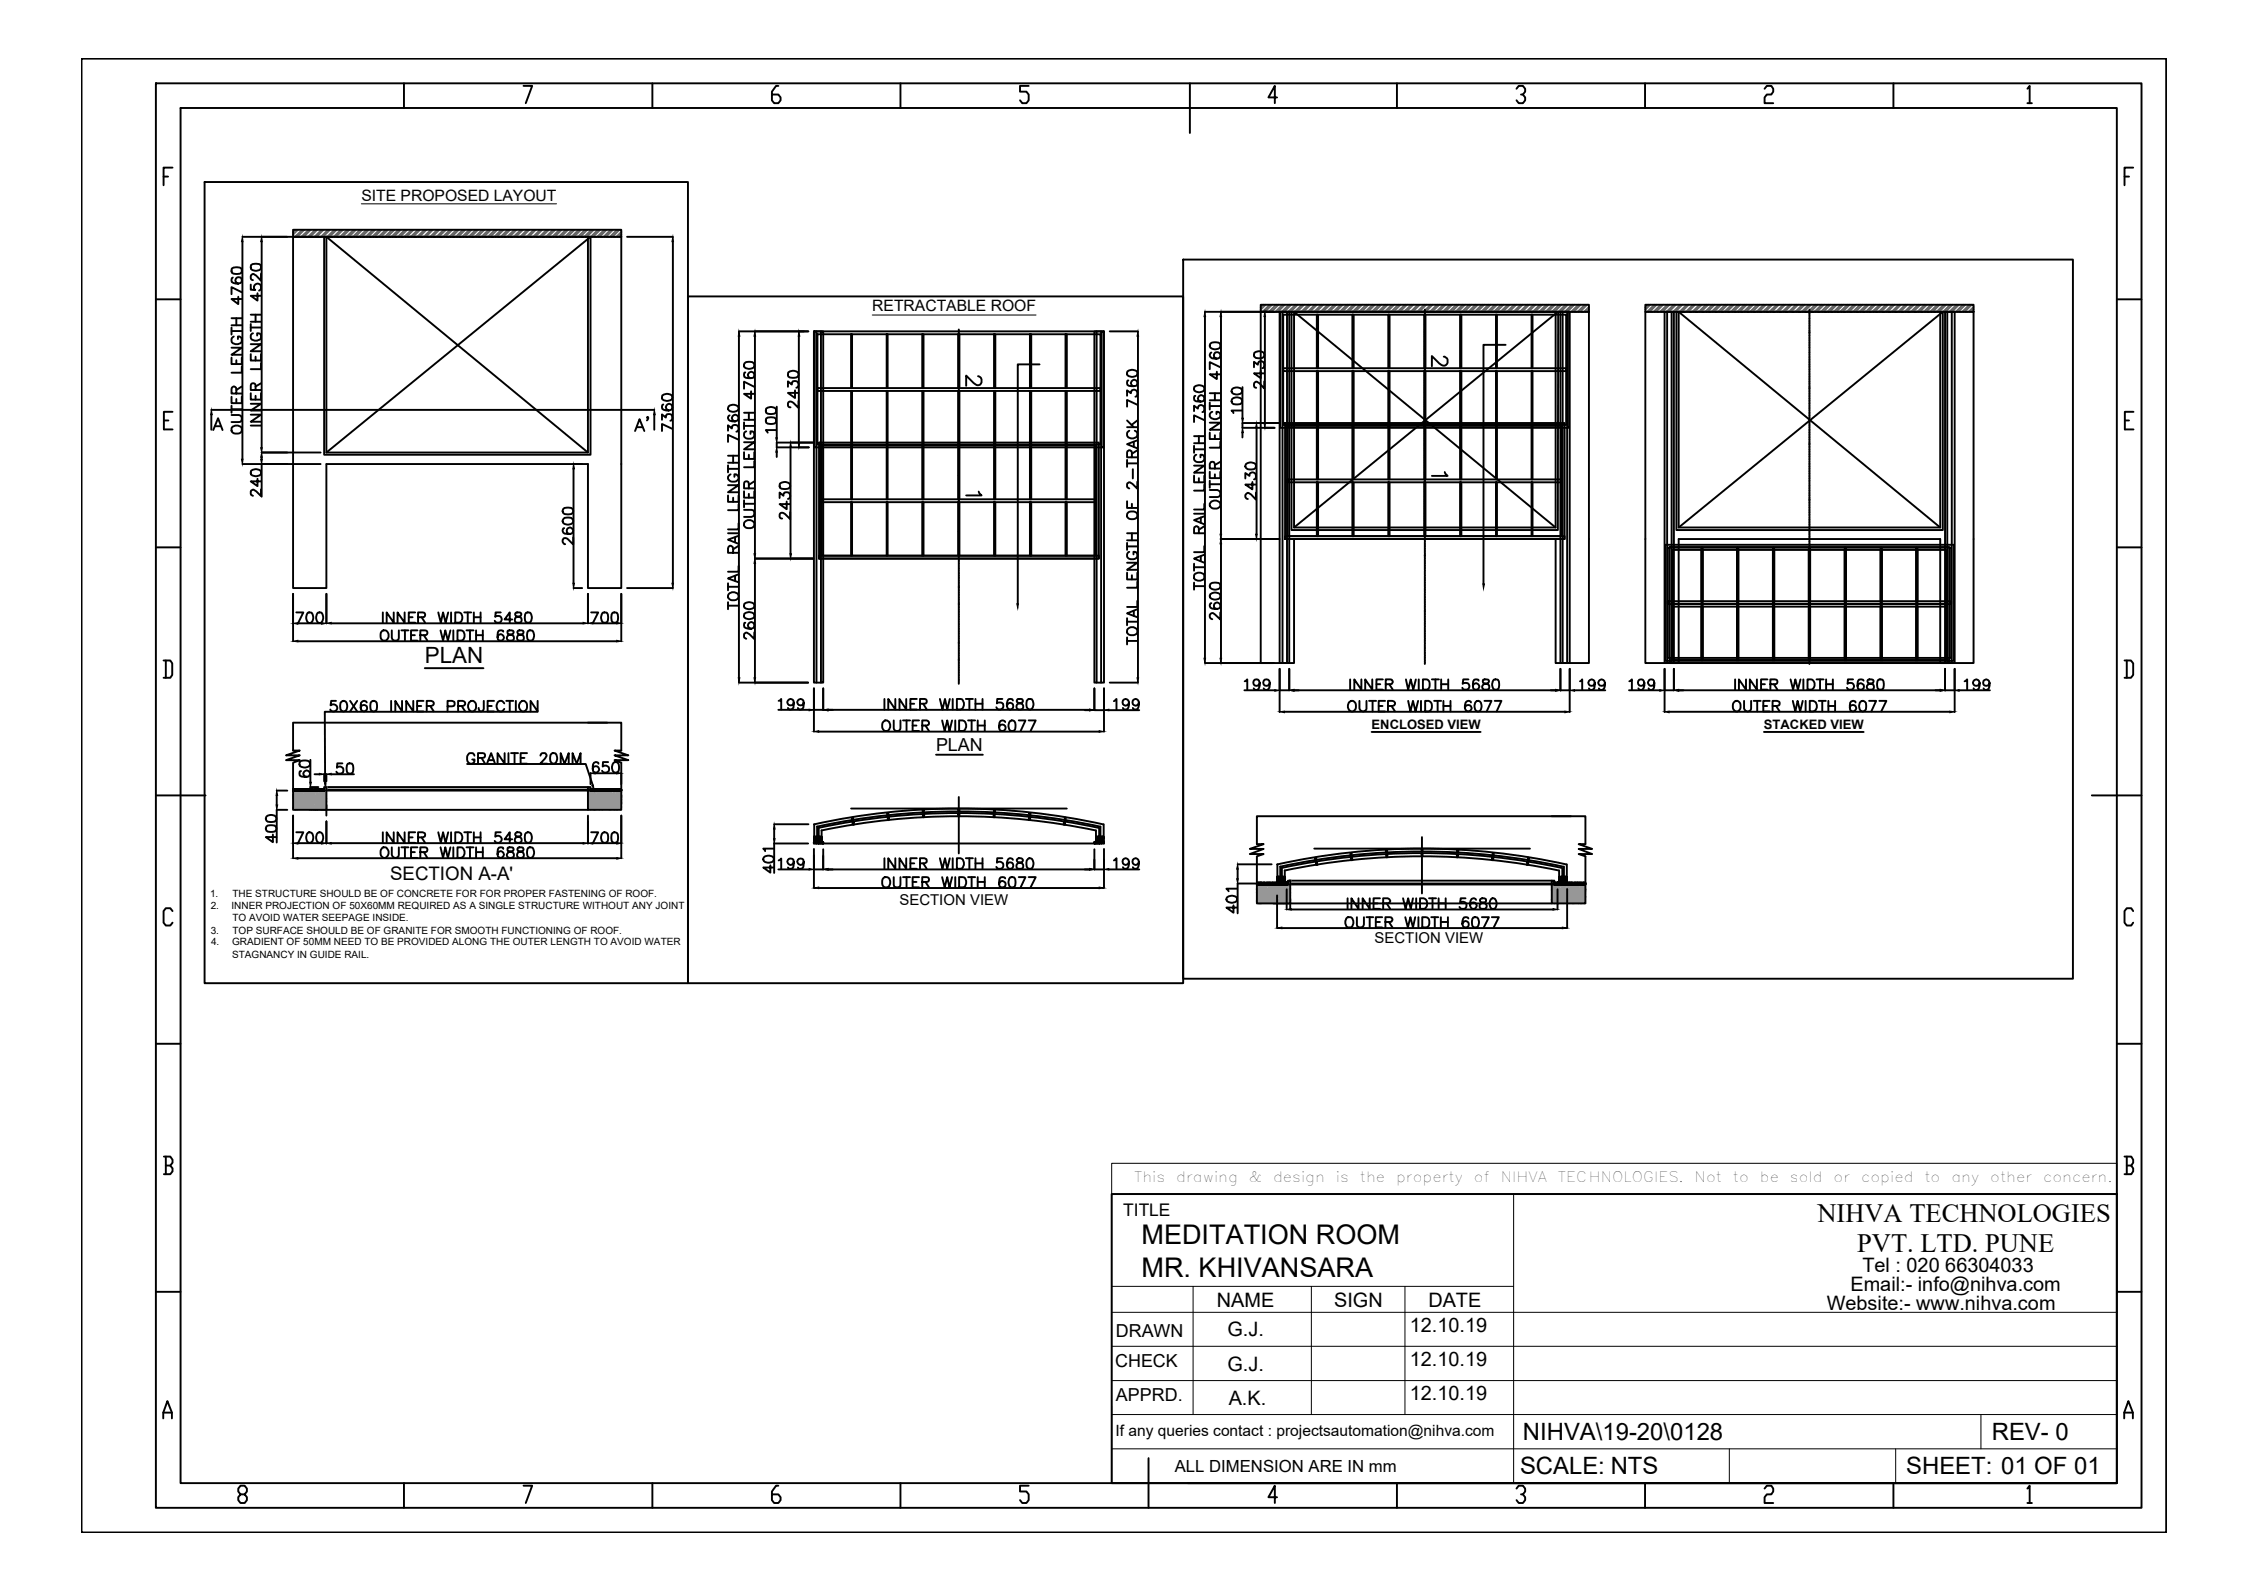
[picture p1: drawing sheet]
<svg xmlns="http://www.w3.org/2000/svg" width="297mm" height="210mm" viewBox="0 0 297 210" stroke-linecap="round" stroke-linejoin="round" font-family="sans-serif">
<defs><g id="words">
<text font-size="4.9" x="82.9" y="58.2">A'</text>
<g font-size="4.4">
<text x="126.6" y="52.2">2</text>
<text x="188.4" y="49.7">2</text>
</g>
<g font-size="3.6">
<text x="150.8" y="164.3">MEDITATION ROOM</text>
<text x="150.8" y="168.7">MR. KHIVANSARA</text>
</g>
<g font-size="3.5">
<text x="188.4" y="64.2">1</text>
<text x="240" y="161.4">NIHVA TECHNOLOGIES</text>
<text x="245.3" y="165.4">PVT. LTD. PUNE</text>
</g>
<g font-size="3.2">
<text x="201.1" y="190.2">NIHVA\19-20\0128</text>
<text x="263.1" y="190.2">REV- 0</text>
<text x="200.8" y="194.7">SCALE: NTS</text>
<text x="251.8" y="194.7">SHEET: 01 OF 01</text>
</g>
<text font-size="3.1" x="126.6" y="66.7">1</text>
<text font-size="3" x="56.1" y="87.6">PLAN</text>
<g font-size="2.6">
<text x="246" y="168">Tel : 020 66304033</text>
<text x="160.7" y="172.7">NAME</text>
<text x="176.2" y="172.7">SIGN</text>
<text x="188.7" y="172.6">DATE</text>
<text x="241.3" y="173">Website:- www.nihva.com</text>
<text x="244.4" y="170.6">Email:- info@nihva.com</text>
<text x="162.1" y="176.5">G.J.</text>
<text x="186.2" y="175.9">12.10.19</text>
<text x="162.1" y="181.1">G.J.</text>
<text x="162.3" y="185.5">A.K.</text>
<text x="186.2" y="180.4">12.10.19</text>
<text x="186.2" y="184.9">12.10.19</text>
</g>
<text font-size="2.5" x="51.5" y="116.3">SECTION A-A'</text>
<g font-size="2.4">
<text x="123.6" y="99.2">PLAN</text>
<text x="147.4" y="176.6">DRAWN</text>
<text x="147.3" y="180.6">CHECK</text>
<text x="147.4" y="185">APPRD.</text>
</g>
<text font-size="2.3" x="148.4" y="160.7">TITLE</text>
<text font-size="2.2" x="155.2" y="194.4">ALL DIMENSION ARE IN mm</text>
<g font-size="2.1">
<text x="47.7" y="26.5">SITE PROPOSED LAYOUT</text>
<text x="115.2" y="41.1">RETRACTABLE ROOF</text>
<text x="147.3" y="189.7">If any queries contact : projectsautomation@nihva.com</text>
</g>
<g font-size="2">
<text x="118.8" y="119.5">SECTION VIEW</text>
<text x="181.5" y="124.5">SECTION VIEW</text>
</g>
<g font-size="1.9">
<text x="149.8" y="156.2">This</text>
<text x="155.3" y="156.2">drawing</text>
<text x="164.9" y="156.2">&amp;</text>
<text x="168.1" y="156.2">design</text>
<text x="176.4" y="156.2">is</text>
<text x="179.6" y="156.2">the</text>
<text x="184.4" y="156.2">property</text>
<text x="194.7" y="156.2">of</text>
<text x="198.2" y="156.2">NIHVA</text>
<text x="205.8" y="156.2">TECHNOLOGIES.</text>
<text x="223.8" y="156.2">Not</text>
<text x="228.9" y="156.2">to</text>
<text x="232.4" y="156.2">be</text>
<text x="236.4" y="156.2">sold</text>
<text x="242.2" y="156.2">or</text>
<text x="245.8" y="156.2">copied</text>
<text x="254.2" y="156.2">to</text>
<text x="257.7" y="156.2">any</text>
<text x="262.9" y="156.2">other</text>
<text x="269.8" y="156.2">concern.</text>
</g>
<g font-size="1.7">
<text x="181.2" y="96.4">ENCLOSED VIEW</text>
<text x="233" y="96.4">STACKED VIEW</text>
</g>
<g font-size="1.3">
<text x="27.7" y="118.5">1.</text>
<text x="30.7" y="118.5">THE STRUCTURE SHOULD BE OF CONCRETE FOR FOR PROPER FASTENING OF ROOF.</text>
<text x="27.8" y="120.1">2.</text>
<text x="27.8" y="123.3">3.</text>
<text x="27.9" y="124.9">4.</text>
<text x="30.6" y="120.1">INNER PROJECTION OF 50X60MM REQUIRED AS A SINGLE STRUCTURE WITHOUT ANY JOINT</text>
<text x="30.7" y="124.9">GRADIENT OF 50MM NEED TO BE PROVIDED ALONG THE OUTER LENGTH TO AVOID WATER</text>
<text x="30.7" y="121.7">TO AVOID WATER SEEPAGE INSIDE.</text>
<text x="30.7" y="123.3">TOP SURFACE SHOULD BE OF GRANITE FOR SMOOTH FUNCTIONING OF ROOF.</text>
<text x="30.7" y="126.5">STAGNANCY IN GUIDE RAIL.</text>
</g>
</g></defs>
<!-- layer: 0 -->
<g fill="none" stroke="#000" stroke-width=".25">
<path d="M10.8 7.7h275.3v194.7h-275.3zM20.6 11h262.2v188.2h-262.2zM23.8 14.3h255.8v181.6h-255.8zM53.4 11v3.3M69.1 11.3h1.2l-.9 2.3M86.2 11v3.3M102.8 11.3h-.3l-.5 .8v1.2l.2 .3h.6l.3-.3v-.4l-.3-.4h-.8M118.9 11v3.3M135.9 11.3h-1.2v.8h.9l.3 .4v.8l-.3 .3h-.6l-.3-.3M157.2 11v6.6M168.7 12.9h-1.2l.9-1.6v2.3M184.5 11v3.3"/>
<path d="M200.3 11.7l.3-.4h.5l.3 .4v.4l-.3 .4h-.2M201.1 12.5l.3 .4v.4l-.3 .3h-.5l-.3-.3M217.3 11v3.3M233.1 11.7l.3-.4h.5l.3 .4v.4l-.3 .4h-.5l-.3 .4v.7h1.1M250.1 11v3.3M267.8 11.7l.3-.4v2.3M267.8 13.6h.6M20.6 39.5h3.2M21.6 23.3h.6M22.8 22.1h-1.2v2.4M27 24h63.9v105.9h-63.9zM30.6 35.5a1.26 1.26 0 0 1 1.3 0 .51 .51 0 0 1-.2 .7 1.43 1.43 0 0 1-1.1-.2z"/>
<path d="M30.7 36.7a.42 .42 0 0 0 .1 .7 .78 .78 0 0 0 1.1-.3 .43 .43 0 0 0-.3-.5 .43 .43 0 0 0-.5 .4 .43 .43 0 0 0 .4 .5M31.5 39.2v1l-.9-.7h1.3M31.9 38.6l-1.3-.7v1M32 31.3h10.3M32 31.9v28.8M33.1 37.6v.7h.6a.49 .49 0 0 1 0-.7 .49 .49 0 0 1 .7 .1 .49 .49 0 0 1-.2 .7M33.2 35a1.26 1.26 0 0 1 1.2 0 .51 .51 0 0 1-.2 .7 1.05 1.05 0 0 1-1-.1zM34 38.7v1l-.9-.6h1.4M34.5 36.2v.9l-.9-.8a.3 .3 0 0 0-.3-.1 .3 .3 0 0 0-.2 .3l.1 .4 .2 .1M34.6 31.9v27.2M38.7 31.3h43.4v46.4h-4.4v-16.4h-34.6v16.4h-4.4zM38.7 30.4h43.4v.9h-43.4z"/>
<path d="M42.8 31.3h35.2v28.8h-35.2zM43.1 31.3h34.6v28.5h-34.6zM82.8 31.3h6.1M88.9 31.9v45.1M90.9 39.2h65.4v90.7h-65.4zM156.3 34.3h117.5v95h-117.5zM279.6 39.5h3.2M280.6 23.3h.6M281.7 22.1h-1.1v2.4M21.6 55.5h.6M22.8 54.4h-1.2v2.3h1.2M27.9 54.8v2"/>
<path d="M28.2 56.8l.6-1.6 .6 1.6M28.4 56.3h.7M30.6 54.8h1a.47 .47 0 0 1 .3 .5 .47 .47 0 0 1-.3 .5h-1M30.6 52.4v.9h1.3v-.9M30.6 47.2v.9h1.3v-.9M30.6 45.9h1.3l-1.3 1h1.3M30.6 54.1h1.3M30.6 43.3v.9M30.6 53.6v.9M30.6 43.7h1.3M30.6 43h1.3M30.6 42h1.3"/>
<path d="M30.6 56.5a.81 .81 0 0 1 1.3 .1 .69 .69 0 0 1-.4 .7 .69 .69 0 0 1-.8-.1 .54 .54 0 0 1-.1-.7zM30.9 44.5a.53 .53 0 0 0-.3 .5 .53 .53 0 0 0 .5 .5h.3a.51 .51 0 0 0 .5-.5 .51 .51 0 0 0-.5-.5v.3M31.2 52v-.6a.32 .32 0 0 0-.3-.4 .32 .32 0 0 0-.3 .4v.6h1.3M31.2 42v1M31.2 47.6v.5M31.2 52.7v.6M31.9 48.4v.8h-1.3M31.9 51.1l-.7 .4M33.1 54.8h1.4l-1.4 .9h1.4M33.1 53.3h1.4l-1.4 .9h1.4M33.1 51.9v.9h1.4v-.9M33.1 46.8v.8h1.4v-.8"/>
<path d="M33.1 45.5h1.4l-1.4 .9h1.4M33.1 56.2h1.4M33.1 43.3h1.4M33.1 42.8v.9M33.1 42.5h1.4M33.1 41.6h1.4M33.4 44a.51 .51 0 0 0-.3 .6 .51 .51 0 0 0 .5 .4h.4a.49 .49 0 0 0 .5-.5 .49 .49 0 0 0-.5-.5v.3M33.8 51.5v-.6a.32 .32 0 0 0-.4-.3 .32 .32 0 0 0-.3 .3v.6h1.4M33.8 41.6v.9M33.8 47.1v.5M33.8 52.3v.5M34.5 48v.8h-1.4"/>
<path d="M34.5 50.6l-.7 .5M34.6 59.8h7.7M87.4 55.5v-.8l.5 .5a.44 .44 0 0 1 .5-.5 .44 .44 0 0 1 .4 .6l-.1 .2-.2 .1M87.5 52.2a1.04 1.04 0 0 1 1.2 0 .45 .45 0 0 1-.2 .7 1.05 1.05 0 0 1-1-.2zM87.6 53.4a.41 .41 0 0 0 .1 .7 .95 .95 0 0 0 1-.1 .45 .45 0 0 0-.2-.6 .45 .45 0 0 0-.6 .3 .45 .45 0 0 0 .4 .5M88.8 56.6l-1.4-.6v.9M96.2 56.9v-.7l.5 .4a.46 .46 0 0 1 .4-.5 .46 .46 0 0 1 .5 .4 .46 .46 0 0 1-.3 .5M96.2 53.7a.84 .84 0 0 1 1.4 .2v.1a.82 .82 0 0 1-1.4 0zM96.4 54.9h-.2a.41 .41 0 0 0 .2 .7 .79 .79 0 0 0 1.2-.4 .44 .44 0 0 0-.5-.4 .44 .44 0 0 0-.4 .4 .44 .44 0 0 0 .4 .5M97.6 58.1l-1.4-.7v1M97.6 43.8h9.2M97.6 44.4v45.1"/>
<path d="M98.3 59.7v.9h1.3v-.9M98.3 58.4h1.3l-1.3 1h1.3M98.3 55.8v.9M98.3 56.3h1.3M98.3 55.5h1.3M98.3 54.5h1.3M98.3 48a1.04 1.04 0 0 1 1.3 0 .47 .47 0 0 1-.2 .6 1.05 1.05 0 0 1-1.1-.1zM98.4 49.2a.41 .41 0 0 0 .1 .7 1.15 1.15 0 0 0 1.1-.1 .43 .43 0 0 0-.2-.7 .43 .43 0 0 0-.6 .3 .43 .43 0 0 0 .4 .6M98.6 57a.51 .51 0 0 0-.3 .6 .51 .51 0 0 0 .5 .4 .61 .61 0 0 0 .7-.2 .61 .61 0 0 0 .1-.6l-.1-.2h-.4v.3M98.9 54.5v1M99.2 51.7v1l-.9-.7h1.3M99.6 51.1l-1.3-.7v1"/>
<path d="M99.7 44.4v28.8M101.2 55.3a1.26 1.26 0 0 1 1.3 0 .51 .51 0 0 1-.3 .7 1.43 1.43 0 0 1-1-.2zM101.2 54a1.04 1.04 0 0 1 1.3 0 .51 .51 0 0 1-.3 .7 1.43 1.43 0 0 1-1-.2zM102.5 56.8h-1.4l.3 .4M102.6 53.7v4.1M102.6 59.7v.7M104.1 51.1v-.7l.5 .4a.46 .46 0 0 1 .5-.5 .46 .46 0 0 1 .4 .6l-.2 .3h-.1M104.1 49.2a.88 .88 0 0 1 1.4 .2v.1a.64 .64 0 0 1-.8 .4h-.4a.51 .51 0 0 1-.2-.7zM104.4 59.1v14.1M105 51.6v1l-.9-.7h1.4M105.5 53v.9l-.7-.7-.3-.2a.3 .3 0 0 0-.4 .3v.4l.3 .1M105.5 44.4v14.1"/>
<path d="M107.4 58.5h-4.8v.6h4.2M107.5 43.8h1.2v46.4h-1.2zM137.3 48.1h-2.9v31.7M144.5 43.8h1.3v46.4h-1.3zM146.6 43.8h3.7M148.9 52.3v-.7l.5 .3a.44 .44 0 0 1 .5-.4 .44 .44 0 0 1 .3 .6v.2l-.2 .1M148.9 56.4h1.3M148.9 55.5l.8 .9M148.9 49.1a1.04 1.04 0 0 1 1.3 0 .47 .47 0 0 1-.2 .6 1.05 1.05 0 0 1-1.1-.1zM149 50.2a.41 .41 0 0 0 .1 .8 1.23 1.23 0 0 0 1.1-.2 .43 .43 0 0 0-.2-.6 .43 .43 0 0 0-.6 .2 .43 .43 0 0 0 .3 .6M149.2 56.9a.53 .53 0 0 0-.3 .6 .53 .53 0 0 0 .5 .4 .81 .81 0 0 0 .8-.4 .46 .46 0 0 0-.3-.6M149.7 58.4v.6"/>
<path d="M150.2 58.2l-1.3 .5 1.3 .5M150.2 53.5l-1.3-.7v.9M150.2 59.5l-.7 .4M150.2 55.5l-.7 .6M150.3 44.4v45.1M157.7 54.3v-.7l.5 .4a.44 .44 0 0 1 .5-.5 .44 .44 0 0 1 .4 .6l-.1 .2-.2 .1M157.7 58.9v.9M157.7 59.4h1.4M157.7 58.5h1.4M157.7 57.6h1.4M157.7 51.1a1.04 1.04 0 0 1 1.3 0 .47 .47 0 0 1-.2 .6 1.05 1.05 0 0 1-1.1-.1zM157.9 52.3a.41 .41 0 0 0 .1 .7 1.23 1.23 0 0 0 1-.1 .43 .43 0 0 0-.1-.7 .43 .43 0 0 0-.6 .3 .43 .43 0 0 0 .3 .5"/>
<path d="M158.3 57.6v.9M159.1 55.5l-1.4-.6v.9M159.1 41.2h9.2M159.1 41.8v45.2M159.8 57.2v.8h1.4v-.8M159.8 55.8h1.4l-1.4 1h1.4M159.8 53.2v.9M159.8 53.6h1.4M159.8 52.9h1.4M159.8 51.9h1.4M159.9 45.4a1.23 1.23 0 0 1 1.2 0 .51 .51 0 0 1-.2 .7 .73 .73 0 0 1-1.1-.5zM160 46.6a.39 .39 0 0 0-.1 .6 1.03 1.03 0 0 0 1.2 0 .43 .43 0 0 0-.2-.6 .43 .43 0 0 0-.5 .2 .43 .43 0 0 0 .3 .6"/>
<path d="M160.1 54.4a.5 .5 0 0 0-.3 .6 .5 .5 0 0 0 .5 .4h.4a.49 .49 0 0 0 .5-.5 .49 .49 0 0 0-.5-.5v.3M160.5 51.9v1M160.5 57.5v.5M160.7 49.1v1l-.9-.7h1.4M161.2 58.3v.8h-1.4M161.2 48.5l-1.4-.7v1M161.3 41.8v28.8M162.7 52.7a.84 .84 0 0 1 1.4 .2l-.1 .4a1.17 1.17 0 0 1-1.3 0v-.3zM162.7 51.4a.84 .84 0 0 1 1.4 .2v.1a.82 .82 0 0 1-1.4 0zM164.1 54.2h-1.4l.2 .4M164.1 51.1v4.1M164.1 57.2v.6"/>
<path d="M165.6 48.5v-.7l.5 .4a.44 .44 0 0 1 .5-.5 .44 .44 0 0 1 .4 .6l-.1 .2-.2 .1M165.7 46.6a1.04 1.04 0 0 1 1.2 0 .51 .51 0 0 1-.2 .7 1.23 1.23 0 0 1-1-.2zM166 56.5v14.1M166.5 41.2h43.4v46.4h-4.4v-16.4h-34.6v16.4h-4.4zM166.5 40.3h43.4v.9h-43.4zM166.5 49v1l-.9-.7h1.4M167 50.4v.9l-.9-.8a.3 .3 0 0 0-.3-.1 .3 .3 0 0 0-.2 .3l.1 .4 .2 .1M167.1 41.8v14.1M169 55.9h-4.9v.6h4.2M169 41.2h1.3v46.4h-1.3zM170.9 41.2h34.6v28.5h-34.6zM198.9 45.6h-3v31.5"/>
<path d="M205.8 41.2h-35.2v28.8h35.2v-28.8M206.1 41.2h1.2v46.4h-1.2zM217.3 41.2h43.4v46.4h-4.4v-16.4h-34.6v16.4h-4.4zM217.3 40.3h43.4v.9h-43.4zM219.9 41.2h1.2v46.4h-1.2zM221.4 41.2h35.2v28.8h-35.2zM221.7 41.2h34.6v28.5h-34.6zM256.9 41.2h1.3v46.4h-1.3zM280.6 55.5h.6M281.8 54.4h-1.2v2.3h1.2M20.6 72.3h3.2M32 61.3h10.3"/>
<path d="M33.2 62.2a1.04 1.04 0 0 1 1.2 0 .45 .45 0 0 1-.2 .6 1.05 1.05 0 0 1-1-.1zM34 63.2v1l-.9-.6h1.4M34.5 64.6v.9l-.9-.7a.3 .3 0 0 0-.3-.1 .3 .3 0 0 0-.2 .2l.1 .5 .2 .1M34.6 60.4v.3M34.6 61.3v4.3M38.7 78.4v6.3M43.1 78.4v3.9M74.4 67.2a1.17 1.17 0 0 1 1.2 0 .45 .45 0 0 1-.1 .7 1.37 1.37 0 0 1-1.1-.1l-.1-.2zM74.5 69.8h-.1a.45 .45 0 0 0 .2 .7 1.15 1.15 0 0 0 1-.1 .43 .43 0 0 0-.1-.7 .43 .43 0 0 0-.6 .3 .43 .43 0 0 0 .3 .5M74.6 68.4a1.18 1.18 0 0 1 1 .2 .41 .41 0 0 1-.1 .6 .7 .7 0 0 1-1.2-.5zM75.7 71v.9l-.7-.7-.3-.1a.3 .3 0 0 0-.4 .2v.3l.1 .2 .2 .1M75.7 77.7h1.2"/>
<path d="M75.7 61.9v15.1M77.7 78.4v3.9M82.1 78.4v6.3M82.8 77.7h6.1M96.2 65.4v.9h1.4v-.9M96.2 64.1h1.4l-1.4 .9h1.4M96.2 70.4h1.4M96.2 61.5v.9M96.2 77v1M96.2 79.5v1M96.2 77.5h1.4M96.2 61.9h1.4"/>
<path d="M96.2 61.1h1.4M96.2 60.2h1.4M96.2 78.5a.74 .74 0 0 1 .8-.3 .74 .74 0 0 1 .6 .7 .74 .74 0 0 1-.8 .4 .74 .74 0 0 1-.6-.6zM96.5 62.7a.5 .5 0 0 0-.4 .5 .5 .5 0 0 0 .6 .4 .6 .6 0 0 0 .6-.1 .6 .6 0 0 0 .2-.6l-.3-.2h-.2v.3M96.8 73l-.1-.8a.31 .31 0 0 0-.5 0v.8h1.4M96.8 60.2v.9M96.8 65.7v.6M97.1 71v.6M97.1 76.1v.6M97.6 75.9l-1.4 .5 1.4 .5M97.6 74.8v.7h-1.4M97.6 70.8l-1.4 .5 1.4 .5"/>
<path d="M97.6 69.1v.8h-1.4M97.6 66.6v.8h-1.4M97.6 72.1l-.8 .5M98.3 67.4h.9a.47 .47 0 0 1 .4 .4 .47 .47 0 0 1-.4 .5h-.9M98.3 64.9v.8h1.3v-.8M98.3 66.5h1.3M98.3 66.1v.9M98.3 69a.69 .69 0 0 1 .9-.3 .69 .69 0 0 1 .4 .8 .81 .81 0 0 1-1.3-.1zM98.3 79.8a1.04 1.04 0 0 1 1.3 0 .47 .47 0 0 1-.2 .6 1.05 1.05 0 0 1-1.1-.1zM98.9 64.5v-.8l-.2-.1h-.3l-.1 .3v.6h1.3M98.9 60.1v.5M98.9 65.2v.5"/>
<path d="M99.6 60.9v.8h-1.3M99.6 63.6l-.7 .5M99.7 73.8h7.7M99.7 74.4v15.1M103 65.8v-.7l.5 .4a.46 .46 0 0 1 .5-.5 .46 .46 0 0 1 .4 .6l-.3 .3M103 63.9a.88 .88 0 0 1 1.4 .2v.1a.64 .64 0 0 1-.8 .4h-.4a.51 .51 0 0 1-.2-.7zM103.9 66.3v1l-.9-.7h1.4M104.4 67.6v1l-.7-.7-.4-.2a.3 .3 0 0 0-.3 .3v.4l.3 .1M148.9 75.6v.9h1.3v-.9M148.9 74.3h1.3l-1.3 1h1.3M148.9 66.2v.9h1.3M148.9 60.7v1"/>
<path d="M148.9 71.7v.9M148.9 72.2h1.3M148.9 71.4h1.3M148.9 70.4h1.3M148.9 61.2h1.3M148.9 67.8a.81 .81 0 0 1 1.3 .1 .72 .72 0 0 1-.5 .7 .72 .72 0 0 1-.8-.3zM149.2 72.9a.51 .51 0 0 0-.3 .6 .51 .51 0 0 0 .5 .4 .6 .6 0 0 0 .6-.1 .6 .6 0 0 0 .2-.7l-.2-.2h-.3v.3M149.5 60.4v-.6a.36 .36 0 0 0-.4-.3l-.2 .1v.8h1.3M149.5 66.5v.6M149.5 70.4v1M149.5 76v.5M149.6 62v1.2"/>
<path d="M150.2 79.4v.8h-1.3M150.2 76.8v.8h-1.3M150.2 63.6v1l-.8-.8a.3 .3 0 0 0-.3-.1 .3 .3 0 0 0-.2 .3v.4l.3 .1M157.7 62.8v.9h1.4v-.9M157.7 61.5h1.4l-1.4 .9h1.4M157.7 77.4h1.4M157.7 74.5v.9M157.7 77v.9M157.7 74.9h1.4M157.7 67.9h1.4M157.9 75.8a.82 .82 0 0 1 1.2 .2v.3a.77 .77 0 0 1-1.4 0v-.3zM158 60.1a.51 .51 0 0 0-.3 .5 .51 .51 0 0 0 .5 .4 .6 .6 0 0 0 .7-.1 .6 .6 0 0 0 .1-.6l-.1-.2h-.3v.3"/>
<path d="M158.3 70.4v-.5a.36 .36 0 0 0-.3-.4l-.3 .1v.8h1.4M158.3 63.2v.5M158.6 68.4v.6M158.6 73.5v.6M159.1 73.3l-1.4 .5 1.4 .5M159.1 72.1v.8h-1.4M159.1 68.2l-1.4 .5 1.4 .6M159.1 66.5v.8h-1.4M159.1 64v.8h-1.4M159.1 69.5l-.8 .5M159.8 64.7h1a.47 .47 0 0 1 .4 .5 .47 .47 0 0 1-.4 .5h-1M159.8 62.3v.9h1.4v-.9"/>
<path d="M159.8 64h1.4M159.8 63.5v.9M159.9 78.5a1.03 1.03 0 0 1 1.2 0 .47 .47 0 0 1-.2 .6 .73 .73 0 0 1-1.1-.4zM159.9 77.1a1.23 1.23 0 0 1 1.2 0 .51 .51 0 0 1-.2 .7 .73 .73 0 0 1-1.1-.5zM160 66.3a.79 .79 0 0 1 1.2 .2 .72 .72 0 0 1-.5 .7 .72 .72 0 0 1-.8-.3 .46 .46 0 0 1 .1-.6zM160 79.7h-.1a.43 .43 0 0 0 .2 .7 1.23 1.23 0 0 0 1-.1 .43 .43 0 0 0-.1-.7 .43 .43 0 0 0-.6 .3 .43 .43 0 0 0 .3 .5M160.5 61.9v-.6l-.2-.3h-.4l-.1 .3v.6h1.4M160.5 62.7v.5M161.2 61l-.7 .4M161.2 71.2h7.8M161.3 71.8v15.2M164.5 63.2v-.7l.5 .4a.44 .44 0 0 1 .5-.5 .44 .44 0 0 1 .4 .6l-.1 .2-.2 .1"/>
<path d="M164.6 61.3a1.03 1.03 0 0 1 1.2 0 .51 .51 0 0 1-.2 .7 .99 .99 0 0 1-1.1-.4zM165.4 63.7v.9l-.9-.6h1.4M165.9 65.1v.9l-.9-.8a.33 .33 0 0 0-.3-.1 .33 .33 0 0 0-.2 .3l.1 .4 .2 .1M279.6 72.3h3.2M21.6 87.2h.9l.2 .4v1.6l-.2 .3h-.9M21.9 87.2v2.3M39.1 80.9h1l-.7 1.4M39.3 82.3h3.2M39.3 84.7h42.2M40.7 80.9a.47 .47 0 0 1 .6 .3 .73 .73 0 0 1-.5 1.1 .91 .91 0 0 1-.1-1.4zM42 80.9a.45 .45 0 0 1 .6 .3 .74 .74 0 0 1-.4 1.1 .88 .88 0 0 1-.2-1.4zM43.7 82.3h33.3"/>
<path d="M44.4 92.6h-.7v.6a.5 .5 0 0 1 .7-.1 .5 .5 0 0 1 0 .8 .5 .5 0 0 1-.8-.2M45 92.8a.44 .44 0 0 1 .4-.2 .44 .44 0 0 1 .4 .2 .7 .7 0 0 1-.5 1.2l-.2-.1a1.18 1.18 0 0 1-.1-1.1zM46.2 92.6l1 1.4M47.2 92.6l-1 1.4M48.4 92.8a.42 .42 0 0 0-.4-.2 .42 .42 0 0 0-.3 .2 .99 .99 0 0 0 .2 1.1 .42 .42 0 0 0 .6-.2 .42 .42 0 0 0-.4-.6 .42 .42 0 0 0-.5 .4M49.1 92.7a.45 .45 0 0 1 .7 .1 1.37 1.37 0 0 1-.2 1.1 .45 .45 0 0 1-.6-.2 1.37 1.37 0 0 1 .1-1zM50.5 83.3a.68 .68 0 0 1 .8 .5 .68 .68 0 0 1-.4 .8 .69 .69 0 0 1-.7-.4 .69 .69 0 0 1 .2-.8zM50.6 80.9v1.4M51.7 92.6v1.4M51.7 83.3v.9a.47 .47 0 0 0 .5 .4 .47 .47 0 0 0 .5-.4v-.9M52 80.9v1.4l-.9-1.4v1.4M53 83.3h.9"/>
<path d="M53.1 92.6v1.4l-.9-1.4v1.4M53.4 80.9v1.4l-.9-1.4v1.4M53.5 83.3v1.3M54 81.5h.5M54.3 83.9h.5M54.6 92.6v1.4l-.9-1.4v1.4M54.8 80.9h-.8v1.4h.8M55.1 93.3h.5M55.1 83.3h-.8v1.3h.8M55.2 81.5h.8l.1-.2v-.3l-.3-.1h-.6v1.4M55.5 83.9h.8l.1-.2v-.3l-.3-.1h-.6v1.3M55.7 81.5l.4 .8"/>
<path d="M55.9 92.6h-.8v1.4h.8M56 83.9l.4 .7M56.1 88.3h7.8M56.4 93.3l.8-.1a.3 .3 0 0 0 0-.5l-.8-.1v1.4M56.8 93.3l.5 .7M57.9 80.9l.3 1.4 .3-1.4 .4 1.4 .3-1.4M58.2 83.3l.3 1.3 .3-1.3 .4 1.3 .3-1.3M59.1 93.3h.6l.3-.1a.37 .37 0 0 0-.1-.5l-.8-.1v1.4M59.6 80.9v1.4M59.9 83.3v1.3M60.1 80.9h.5a.71 .71 0 0 1 .5 .7 .71 .71 0 0 1-.5 .7h-.5zM60.4 83.3h.5a.71 .71 0 0 1 .5 .6 .71 .71 0 0 1-.5 .7h-.5z"/>
<path d="M60.5 93.3l.8-.1a.3 .3 0 0 0 0-.5l-.8-.1v1.4M61 93.3l.4 .7M61.3 80.9h.9M61.6 83.3h.9M61.8 80.9v1.4M61.9 92.8a.57 .57 0 0 1 .8-.1 .57 .57 0 0 1 .2 .7 .53 .53 0 0 1-.6 .6 .53 .53 0 0 1-.5-.6zM62.1 83.3v1.3M62.6 81.5h.9M62.6 80.9v1.4M62.7 99.8a.5 .5 0 0 0-.6-.3 .5 .5 0 0 0-.4 .5 .61 .61 0 0 0 .1 .7 .61 .61 0 0 0 .7 .1l.1-.1 .1-.4h-.3M62.9 83.9h.9M62.9 83.3v1.3"/>
<path d="M63.5 80.9v1.4M63.8 83.3v1.3M63.9 92.6v1l-.1 .3-.3 .1-.2-.1-.1-.4M64.4 93.3h.6M65.2 92.6h-.8v1.4h.8M66.1 80.9h-.6l-.1 .6a.49 .49 0 0 1 .8 0 .49 .49 0 0 1-.2 .7 .49 .49 0 0 1-.7-.2M66.5 83.4a.41 .41 0 0 0-.7 .1 1.15 1.15 0 0 0 .1 1.1 .43 .43 0 0 0 .6-.2 .43 .43 0 0 0-.2-.6 .43 .43 0 0 0-.6 .4M66.6 92.9a.52 .52 0 0 0-.6-.3 .52 .52 0 0 0-.4 .5v.3a.52 .52 0 0 0 .4 .6 .52 .52 0 0 0 .6-.4M66.6 99.5v1.4l-.9-1.4v1.4M66.9 92.6h.9M67.1 83.3a.3 .3 0 0 0 .1 .5 .58 .58 0 0 1 .7 .6l-.2 .2a.62 .62 0 0 1-.8-.2 .44 .44 0 0 1 .5-.5l.3-.2 .1-.3a.67 .67 0 0 0-.7-.1zM67.2 99.5v1.4"/>
<path d="M67.3 92.6v1.4M67.5 99.5h.9M67.7 81.8h-1.1l.7-.9v1.4M68 99.5v1.4M68.1 80.9l-.1 .3a.76 .76 0 0 0 .7 .3 .39 .39 0 0 1 .2 .4 .39 .39 0 0 1-.3 .4h-.3a.38 .38 0 0 1-.3-.5 .38 .38 0 0 1 .4-.3l.4-.1v-.3a.58 .58 0 0 0-.7-.2zM68.1 92.6v1.4M68.4 83.3l-.1 .3a.76 .76 0 0 0 .7 .3 .39 .39 0 0 1 .2 .4 .39 .39 0 0 1-.3 .3h-.3a.38 .38 0 0 1-.3-.4 .38 .38 0 0 1 .4-.3l.4-.2v-.3a.58 .58 0 0 0-.7-.1zM68.7 92.8a.55 .55 0 0 1 .7-.1 .55 .55 0 0 1 .2 .7 .53 .53 0 0 1-.5 .6 .53 .53 0 0 1-.5-.6v-.3zM69.5 80.9a.51 .51 0 0 1 .7 .3 1.05 1.05 0 0 1-.2 1 .51 .51 0 0 1-.6-.2 1.43 1.43 0 0 1 .1-1.1zM69.6 99.5h-.8v1.4h.8M69.8 83.3a.51 .51 0 0 1 .7 .2 1.05 1.05 0 0 1-.2 1.1 .51 .51 0 0 1-.6-.2 1.43 1.43 0 0 1 .1-1.1zM71 94h-28.1v9.4"/>
<path d="M71 92.6v1.4l-.9-1.4v1.4M71.4 99.8l.1-.2a.43 .43 0 0 1 .6 0l.1 .3-.9 1h1M72.9 99.5a.47 .47 0 0 1 .6 .2 .73 .73 0 0 1-.5 1.2 .91 .91 0 0 1-.1-1.4zM77.7 95.5h2.5M78.1 80.9h.9l-.7 1.4M78.3 82.3h3.2M79.6 80.9a.51 .51 0 0 1 .7 .3 1.43 1.43 0 0 1-.1 1 .51 .51 0 0 1-.7-.2 1.05 1.05 0 0 1 .1-1.1zM80.9 80.9a.51 .51 0 0 1 .7 .3 1.43 1.43 0 0 1-.1 1 .51 .51 0 0 1-.7-.2 1.43 1.43 0 0 1 .1-1.1zM96.2 80h1.4M97.6 90.2h9.1M98.3 81.1a1.04 1.04 0 0 1 1.3 0 .45 .45 0 0 1-.2 .6 1.05 1.05 0 0 1-1.1-.1zM98.4 82.3a.41 .41 0 0 0 .1 .7 .73 .73 0 0 0 1.1-.4 .43 .43 0 0 0-.4-.4 .43 .43 0 0 0-.4 .4 .43 .43 0 0 0 .4 .5"/>
<path d="M99.6 83.5v.9l-.8-.7a.3 .3 0 0 0-.3-.1 .3 .3 0 0 0-.2 .2v.4l.3 .2M102.8 93.8h4.1M102.8 92.6l.2-.1 .2-.2v1.4M104.8 92.8a.43 .43 0 0 1-.6 .3 .43 .43 0 0 1-.1-.7 .43 .43 0 0 1 .7 .1 1.45 1.45 0 0 1-.1 1.1l-.4 .1-.2-.1v-.1M106.1 92.8a.43 .43 0 0 1-.6 .3 .43 .43 0 0 1-.1-.7 .43 .43 0 0 1 .7 .1 1.45 1.45 0 0 1-.1 1.1l-.4 .1-.2-.1v-.1M107.5 90.9v5.7M108.1 96.6h37.1M108.7 90.9v2.9h-1.2M109.4 93.8h34.5M116.6 95.4l.2-.1a.62 .62 0 0 1 .7 .2 .62 .62 0 0 1 0 .7 .5 .5 0 0 1-.6 .4 .5 .5 0 0 1-.4-.5zM116.8 92.3v1.4M118 95.2v1a.45 .45 0 0 0 .5 .4 .45 .45 0 0 0 .4-.4v-1"/>
<path d="M118.3 92.3v1.4l-1-1.4v1.4M119.3 95.2h.9M119.7 92.3v1.4l-.9-1.4v1.4M119.7 95.2v1.4M120.2 93h.5M120.5 95.8h.5M121.1 92.3h-.9v1.4h.9M121.4 95.2h-.9v1.4h.9M121.5 93h.6a.32 .32 0 0 0 .3-.4 .32 .32 0 0 0-.3-.3h-.6v1.4M121.8 95.8h.6l.3-.1v-.1a.35 .35 0 0 0-.3-.4h-.6v1.4M121.9 93l.5 .7M122.2 95.8l.5 .8"/>
<path d="M123.6 99.7h6.2M124.1 92.3l.4 1.4 .3-1.4 .3 1.4 .3-1.4M124.4 95.2l.4 1.4 .3-1.4 .3 1.4 .3-1.4M125.8 92.3v1.4M126.2 95.2v1.4M126.4 92.3h.4a.66 .66 0 0 1 .5 .9 .59 .59 0 0 1-.5 .5h-.4zM126.7 95.2h.4a.75 .75 0 0 1 .5 .7 .75 .75 0 0 1-.5 .7h-.4zM127.6 92.3h.9M127.9 95.2h.9M128 92.3v1.4M128.3 95.2v1.4M128.8 92.3v1.4"/>
<path d="M128.8 93h1M129.1 95.2v1.4M129.1 95.8h1M129.8 92.3v1.4M130.1 95.2v1.4M132.4 92.3h-.7v.6a.49 .49 0 0 1 .7 0 .49 .49 0 0 1-.1 .8 .49 .49 0 0 1-.7-.3M132.8 95.4a.41 .41 0 0 0-.4-.2 .41 .41 0 0 0-.4 .3 1.23 1.23 0 0 0 .1 1 .43 .43 0 0 0 .7-.1 .43 .43 0 0 0-.3-.6 .43 .43 0 0 0-.5 .3M133.4 95.3a.43 .43 0 0 1 .7 .2 1.43 1.43 0 0 1-.1 1 .51 .51 0 0 1-.7-.2 1.02 1.02 0 0 1 .1-1zM133.8 92.5a.45 .45 0 0 0-.6-.1 .81 .81 0 0 0 .2 1.3 .44 .44 0 0 0 .5-.4 .44 .44 0 0 0-.5-.4 .44 .44 0 0 0-.4 .4M134.4 92.4l-.1 .1 .1 .3 .4 .1a.41 .41 0 0 1 .3 .4 .41 .41 0 0 1-.3 .4h-.3a.41 .41 0 0 1-.3-.4 .41 .41 0 0 1 .4-.4l.4-.1 .1-.3a.52 .52 0 0 0-.7-.1zM134.5 95.2h.9l-.6 1.4M135.8 92.4a.47 .47 0 0 1 .6 .2 .73 .73 0 0 1-.5 1.1 .91 .91 0 0 1-.1-1.3z"/>
<path d="M135.9 95.2h.9l-.7 1.4M143.3 93.8h.6M144.5 90.9v2.9h1.3M145.8 90.9v5.7M146.4 93.8h4.1M146.6 90.2h3.7M147.1 92.6l.4-.3v1.4M148.9 84.7h1.3M148.9 81.7v.9M148.9 84.2v.9M148.9 82.1h1.3M148.9 83.1a.71 .71 0 0 1 .8-.3 .71 .71 0 0 1 .5 .7 .77 .77 0 0 1-1.3 0z"/>
<path d="M149.1 92.8a.42 .42 0 0 1-.5 .4 .42 .42 0 0 1-.3-.7 .42 .42 0 0 1 .7 0 1.18 1.18 0 0 1-.1 1.2 .42 .42 0 0 1-.6-.2M149.7 80.7v.7M150.2 80.5l-1.3 .5 1.3 .5M150.4 92.8a.42 .42 0 0 1-.5 .4 .42 .42 0 0 1-.2-.7 .42 .42 0 0 1 .6 0 1.18 1.18 0 0 1-.1 1.2 .45 .45 0 0 1-.6-.2M159.1 87.6h9.1M161.2 80.9v.9l-.7-.6a.39 .39 0 0 0-.4-.2 .39 .39 0 0 0-.3 .2l.1 .5 .2 .1M164.4 91.2h4M164.4 90l.3-.3v1.4M166.4 90.2a.43 .43 0 0 1-.6 .4 .43 .43 0 0 1-.2-.6 .43 .43 0 0 1 .6-.2 .91 .91 0 0 1-.2 1.3h-.2l-.2-.2M167.7 90.2a.43 .43 0 0 1-.6 .3 .43 .43 0 0 1-.1-.6 .43 .43 0 0 1 .7 .1 1.03 1.03 0 0 1-.4 1.1h-.3l-.1-.2M169 88.3v5.8M169.6 94h37.1"/>
<path d="M170.3 88.3v2.9h-1.3M170.9 91.2h34.6M178.2 92.8a.51 .51 0 0 1 .6-.2 .51 .51 0 0 1 .3 .5 .64 .64 0 0 1-.7 .9l-.1-.1a.78 .78 0 0 1-.1-1.1zM178.3 89.7v1.4M179.5 92.6v1a.47 .47 0 0 0 .5 .4 .47 .47 0 0 0 .5-.4v-1M179.8 89.7v1.4l-.9-1.4v1.4M180.8 92.6h1M181.2 96.7h14.4M181.2 89.7v1.4l-.9-1.4v1.4M181.3 92.6v1.4M181.8 90.4h.5M182.1 93.3h.5"/>
<path d="M182.6 89.7h-.8v1.4h.8M182.9 92.6h-.8v1.4h.8M183 90.4h.6a.36 .36 0 0 0 .4-.4l-.2-.2-.8-.1v1.4M183.3 93.3l.8-.1a.3 .3 0 0 0 0-.5l-.8-.1v1.4M183.5 90.4l.5 .7M183.8 93.3l.4 .7M185.7 89.7l.3 1.4 .3-1.4 .4 1.4 .3-1.4M186 92.6l.3 1.4 .3-1.4 .4 1.4 .3-1.4M187.4 89.7v1.4M187.7 92.6v1.4M187.9 89.7h.5a.74 .74 0 0 1 .4 .7 .74 .74 0 0 1-.4 .7h-.5zM188.2 92.6h.5a.78 .78 0 0 1 .4 .7 .78 .78 0 0 1-.4 .7h-.5z"/>
<path d="M189.1 89.7h.9M189.4 92.6h.9M189.6 89.7v1.4M189.9 92.6v1.4M190.3 90.4h1M190.3 89.7v1.4M190.6 93.3h1M190.6 92.6v1.4M191.3 89.7v1.4M191.6 92.6v1.4M193.9 89.7h-.6l-.1 .6a.5 .5 0 0 1 .7 0 .5 .5 0 0 1 0 .7 .5 .5 0 0 1-.7 0l-.1-.2M194.3 92.8l-.1-.1a.45 .45 0 0 0-.6 .1 .79 .79 0 0 0 .3 1.2 .44 .44 0 0 0 .5-.4 .44 .44 0 0 0-.5-.5 .44 .44 0 0 0-.4 .4"/>
<path d="M195 92.7a.4 .4 0 0 1 .6 .1 .7 .7 0 0 1-.5 1.2 .87 .87 0 0 1-.1-1.3zM195.3 89.9a.41 .41 0 0 0-.7 .1 1.23 1.23 0 0 0 .1 1.1 .43 .43 0 0 0 .6-.2 .43 .43 0 0 0-.2-.6 .43 .43 0 0 0-.6 .3M195.9 89.8a.3 .3 0 0 0 .2 .5 .58 .58 0 0 1 .6 .5l-.1 .3a.62 .62 0 0 1-.8-.3 .44 .44 0 0 1 .4-.5l.4-.1 .1-.3a.67 .67 0 0 0-.8-.1zM196.1 92.6h.9l-.6 1.4M197.3 89.8a.51 .51 0 0 1 .7 .2 1.43 1.43 0 0 1-.2 1.1 .51 .51 0 0 1-.6-.3 1.05 1.05 0 0 1 .1-1zM197.4 92.6h.9l-.6 1.4M206.1 88.3v2.9M206.1 91.2h1.2M207.3 88.3v5.8M208 91.2h4M208.7 90l.3-.3v1.4M210.6 90.2a.43 .43 0 0 1-.6 .3 .43 .43 0 0 1-.1-.6 .43 .43 0 0 1 .7 .1 1.45 1.45 0 0 1-.1 1.1h-.4h-.2v-.2"/>
<path d="M212 90.2a.43 .43 0 0 1-.5 .4 .43 .43 0 0 1-.4-.6 .43 .43 0 0 1 .7-.2 .84 .84 0 0 1-.2 1.3h-.4v-.2M215.2 91.2h4M215.2 90l.3-.3v1.4M217.2 90.2a.43 .43 0 0 1-.6 .4 .43 .43 0 0 1-.2-.6 .43 .43 0 0 1 .6-.2 .91 .91 0 0 1-.2 1.3h-.3l-.1-.2M218.5 90.2a.43 .43 0 0 1-.6 .3 .43 .43 0 0 1-.1-.6 .43 .43 0 0 1 .7 .1 1.45 1.45 0 0 1-.2 1.1h-.3h-.2l-.1-.2M219.9 88.3v5.8M220.4 94h37.1M221.1 88.3v2.9h-1.2M221.7 91.2h34.6M229 92.8l.2-.2a.72 .72 0 0 1 .7 .5 .72 .72 0 0 1-.3 .8l-.1 .1a.71 .71 0 0 1-.6-.4 .71 .71 0 0 1 .1-.8zM229.2 89.7v1.4M230.3 92.6v1a.47 .47 0 0 0 .5 .4 .47 .47 0 0 0 .5-.4v-1"/>
<path d="M230.6 89.7v1.4l-.9-1.4v1.4M231.6 92.6h1M232 89.7v1.4l-.9-1.4v1.4M232.1 92.6v1.4M232.6 90.4h.5M232.9 93.3h.5M233 96.7h13.1M233.4 89.7h-.8v1.4h.8M233.7 92.6h-.8v1.4h.8M233.8 90.4l.8-.1 .2-.2-.1-.2-.3-.2h-.6v1.4M234.1 93.3h.6l.3-.2v-.4l-.3-.1h-.6v1.4M234.3 90.4l.5 .7"/>
<path d="M234.6 93.3l.4 .7M236.5 89.7l.3 1.4 .3-1.4 .4 1.4 .3-1.4M236.8 92.6l.3 1.4 .3-1.4 .4 1.4 .3-1.4M238.2 89.7v1.4M238.5 92.6v1.4M238.7 89.7h.5a.71 .71 0 0 1 .5 .7 .71 .71 0 0 1-.5 .7h-.5zM239 92.6h.5a.75 .75 0 0 1 .5 .7 .75 .75 0 0 1-.5 .7h-.5zM239.9 89.7h.9M240.2 92.6h.9M240.4 89.7v1.4M240.7 92.6v1.4M241.2 90.4h.9"/>
<path d="M241.2 89.7v1.4M241.5 93.3h.9M241.5 92.6v1.4M242.1 89.7v1.4M242.4 92.6v1.4M244.7 89.7h-.6l-.1 .6a.49 .49 0 0 1 .8 0 .49 .49 0 0 1-.2 .8 .49 .49 0 0 1-.7-.3M245.1 92.8l-.1-.1a.45 .45 0 0 0-.6 .1 1.15 1.15 0 0 0 .1 1.1 .43 .43 0 0 0 .6-.2 .43 .43 0 0 0-.2-.6 .43 .43 0 0 0-.6 .4M245.8 92.7a.45 .45 0 0 1 .6 .1 1.18 1.18 0 0 1-.1 1.1 .41 .41 0 0 1-.7-.2 1.02 1.02 0 0 1 .2-1zM246.1 89.9a.45 .45 0 0 0-.7 .1 1.23 1.23 0 0 0 .1 1.1 .43 .43 0 0 0 .6-.2 .43 .43 0 0 0-.2-.6 .43 .43 0 0 0-.6 .3M246.7 89.8l-.1 .2a.76 .76 0 0 0 .7 .4 .39 .39 0 0 1 .2 .4 .39 .39 0 0 1-.3 .3 .45 .45 0 0 1-.6-.3 .44 .44 0 0 1 .4-.5l.4-.1 .1-.3a.63 .63 0 0 0-.8-.1zM246.9 92.6h.9l-.6 1.4M248.1 89.8a.51 .51 0 0 1 .7 .2 1.43 1.43 0 0 1-.2 1.1 .51 .51 0 0 1-.6-.3 1.43 1.43 0 0 1 .1-1z"/>
<path d="M248.2 92.6h.9l-.6 1.4M256.9 91.2h1.3M256.9 88.3v2.9M258.2 88.3v5.8M258.8 91.2h4M259.5 90l.3-.3v1.4M261.5 90.2a.43 .43 0 0 1-.6 .4 .43 .43 0 0 1-.3-.6 .43 .43 0 0 1 .7-.2 .84 .84 0 0 1-.3 1.3h-.3v-.2M262.8 90.2a.42 .42 0 0 1-.6 .4 .42 .42 0 0 1-.2-.6 .42 .42 0 0 1 .7 0 .89 .89 0 0 1-.3 1.1h-.3l-.1-.2M280.6 87.2h.8l.3 .4v1.6l-.3 .3h-.8M280.9 87.2v2.3M20.6 105.1h6.5M35.2 109.2a1.17 1.17 0 0 1 1.2 0 .45 .45 0 0 1-.1 .7 1.37 1.37 0 0 1-1.1-.2l-.1-.2z"/>
<path d="M35.2 107.9a.84 .84 0 0 1 1.3 .2l-.1 .3a1.17 1.17 0 0 1-1.2 0l-.1-.2zM36 110.2v1.1l-.9-.7h1.4M36.5 104.4h1.4M36.5 105.1v1.2M37.9 107h-1.4v4.3M38.7 104.3v-3.5l.9-.4h-1.8l1.8-.6h-1.8l1.8-.7h-.9v-3.6h43.4v3.6h-.9l1.8 .7h-1.8l1.8 .6h-1.8l.9 .4-.1 3.6M38.7 104.4h4.1v-.4h.3v3h-4.4zM38.7 104.3h.1M38.7 104.4h.1M38.7 104.4l.1-.1-.1 .1M38.7 107.7v5.7M38.7 104.3v.1z"/>
<path d="M38.8 104.3l-.1 .1 .1-.1M38.8 104.4h-.1M38.8 104.4h.1M38.8 104.4l.1-.1zM38.9 104.4h-.2M38.9 104.4h.1M39 104.3l-.1 .1M39 104.4h-.1M39 104.4v-.1v.1M39 104.4h.1M39 104.3v.1M39.1 104.3l-.1 .1"/>
<path d="M39.1 104.4l.1-.1zM39.1 104.4h.1M39.1 109.9h1l-.7 1.4M39.1 104.4h-.1M39.2 104.4h-.1M39.2 104.4l.1-.1-.2 .1M39.2 104.4h.1M39.2 104.4l.1-.1-.1 .1M39.3 104.4h-.1M39.3 104.4h.1M39.3 104.3v.1M39.3 111.4h3.2"/>
<path d="M39.3 113.4h42.2M39.4 104.3l-.1 .1M39.4 104.4h.1M39.4 104.4l.1-.1-.1 .1h.1M39.5 104.4h-.2M39.5 104.4h.1M39.5 104.3v.1M39.6 104.3l-.1 .1M39.6 104.4h-.1M39.6 100.6a1.26 1.26 0 0 1 1.3 0 .43 .43 0 0 1-.2 .7 1.05 1.05 0 0 1-1.1-.1zM39.6 104.4h.1M39.7 104.3l-.1 .1"/>
<path d="M39.7 104.4h.1M39.7 104.4h-.1M39.7 104.4l.1-.1-.2 .1M39.7 104.3v.1M39.8 101.9h-.2a.51 .51 0 0 0 .2 .7 1.15 1.15 0 0 0 1.1-.2 .43 .43 0 0 0-.2-.6 .43 .43 0 0 0-.6 .3 .43 .43 0 0 0 .4 .5M39.8 104.4h.1M39.8 104.4h-.1M39.8 104.4l.1-.1-.1 .1M39.9 104.4h.1M39.9 104.4l.1-.1-.1 .1M39.9 104.3l-.1 .1M39.9 104.4h-.1"/>
<path d="M40 104.3l-.2 .1M40 104.3l-.1 .1M40 104.4h.1M40 104.4h-.1M40 104.4l.1-.1-.1 .1h.1M40.1 104.4h-.1M40.1 104.4h.1M40.1 104.3v.1M40.2 104.4h-.1M40.2 104.4h.1M40.2 104.4v-.1l-.1 .1h.1M40.2 104.3v.1"/>
<path d="M40.3 104.3h.1M40.3 104.3l-.1 .1M40.3 104.4v-.1l-.1 .1M40.3 104.4h-.1M40.3 104.4h.1M40.4 104.4h-.1M40.4 104.4h.1M40.4 104.4l.1-.1-.1 .1M40.5 104.4h.1M40.5 104.3l-.1 .1M40.5 104.4h-.1M40.6 104.4h.1"/>
<path d="M40.6 104.4v-.1l-.1 .1M40.6 104.3v.1M40.6 104.3l-.1 .1h.1M40.6 104.4h-.1M40.7 110a.41 .41 0 0 1 .6 .2 .7 .7 0 0 1-.5 1.1 .87 .87 0 0 1-.1-1.3zM40.7 104.4h-.1M40.7 104.4h.1M40.7 104.3v.1M40.8 104.4h.1M40.7 104.4l.1-.1-.1 .1h.1M40.8 104.4h-.1M40.8 104.3v.1"/>
<path d="M40.9 104.3h.1M40.9 104.3l-.1 .1M40.9 104.4h-.1M40.9 104.4h.1M41 104.4h-.1M41 104.4h.1M41 104.4v-.1l-.1 .1M41 104.3v.1M41 104.3l-.1 .1M41 104.4l.1-.1-.1 .1M41 104.3h1.1M41 100.4v2.9"/>
<path d="M41 104.9v.7M41.1 104.4h-.1h.2M41.1 104.4h.1M41.1 104.4h-.1M41.1 104.3v.1M41.2 104.3l-.1 .1M41.2 104.4h-.1M41.2 104.4h.1M41.2 104.4v-.1l-.1 .1M41.2 104.3v.1M41.3 104.4h-.1M41.3 104.3l-.1 .1h.1"/>
<path d="M41.3 104.3v.1M41.3 104.4h.1M41.4 104.3l-.1 .1M41.4 104.4h.1M41.4 104.4h-.1h.1M41.5 104.3l-.1 .1M41.5 104.4v-.1v.1M41.5 104.4h.1M41.5 102.3h.7M41.6 104.4v-.1l-.1 .1M41.6 104.3l-.1 .1M41.6 104.4h-.1"/>
<path d="M41.6 104.4h.1M41.7 104.3l-.1 .1M41.7 104.4h.1M41.7 104.4l.1-.1-.1 .1M41.7 104.4h-.1M41.8 104.4h.1M41.8 104.4h-.1M41.9 104.3l-.1 .1M41.9 104.3l-.1 .1h.1M41.9 104.4h.1M41.9 104.4h-.1M42 110a.4 .4 0 0 1 .6 .2 .71 .71 0 0 1-.4 1.1 .84 .84 0 0 1-.2-1.3z"/>
<path d="M42 104.3l-.1 .1M42 104.4h-.2M42 104.4h.1M42 104.3v.1M42 104.4h-.1M42.1 104.3h.1M42 104.4l.1-.1-.1 .1M42.1 104.4h.1M42.1 104h-1.1v.3M42.1 104.3l-.1 .1M42.1 104.3v.1h.1M42.2 104.4h.1"/>
<path d="M42.2 104.4h-.1M42.3 104.3l-.2 .1M42.3 104.4h-.1M42.3 104.4v-.1v.1M42.3 104.4h.1M42.3 104.3l-.1 .1M42.3 104.3v.1M42.3 104.4h.2M42.4 104.4h-.1M42.4 104.4h.1M42.4 104.4l.1-.1-.1 .1M42.5 104.3l-.1 .1"/>
<path d="M42.5 104.4h.1M42.5 104.3v.1M42.6 104.3l-.2 .1M42.6 104.4h-.1M42.6 104.4h.1M42.6 104.3l-.1 .1M42.7 104.4h-.1M42.7 104.4h.1M42.7 104.3v.1M42.7 104.3l-.1 .1M42.7 104.4h.1zM42.8 104.4h-.2"/>
<path d="M42.8 104.3l-.1 .1M42.8 104.4h.1M42.8 104.4h-4.1v-.1h4.1v.1M42.8 103.2v-.9h.3v.9M43.1 108.5v2.9M43.7 111.4h33.3M43.7 102.3h3.1M45.2 100.8h-.7v.6a.49 .49 0 0 1 .7 0 .49 .49 0 0 1-.1 .8 .49 .49 0 0 1-.7-.3M45.9 100.9a.51 .51 0 0 1 .7 .2 1.43 1.43 0 0 1-.1 1.1 .51 .51 0 0 1-.7-.3 1.43 1.43 0 0 1 .1-1zM50.5 112a.68 .68 0 0 1 .8 .3 .68 .68 0 0 1-.1 .8l-.3 .2a.74 .74 0 0 1-.7-.5 .74 .74 0 0 1 .3-.8zM50.6 109.9v1.4M51.7 111.9v1a.47 .47 0 0 0 .5 .4 .47 .47 0 0 0 .5-.4v-1"/>
<path d="M52 109.9v1.4l-.9-1.4v1.4M53 111.9h.9M53.4 109.9v1.4l-.9-1.4v1.4M53.5 111.9v1.4M54 110.6h.5M54.3 112.6h.5M54.8 109.9h-.8v1.4h.8M55.1 111.9h-.8v1.4h.8M55.2 110.6h.6l.3-.1v-.4l-.3-.2h-.6v1.4M55.5 112.6l.8-.1 .1-.2v-.2l-.3-.2h-.6v1.4M55.7 110.6l.4 .7M56 112.6l.4 .7"/>
<path d="M57.9 109.9l.3 1.4 .3-1.4 .4 1.4 .3-1.4M58.2 111.9l.3 1.4 .3-1.4 .4 1.4 .3-1.4M59.6 109.9v1.4M59.9 111.9v1.4M60.1 109.9h.5a.75 .75 0 0 1 .5 .7 .75 .75 0 0 1-.5 .7h-.5zM60.4 111.9h.5a.74 .74 0 0 1 .5 .7 .74 .74 0 0 1-.5 .7h-.5zM61.3 109.9h.9M61.6 111.9h.9M61.7 100.9h15.7l.9 2.8M61.8 109.9v1.4M62.1 111.9v1.4M62.6 109.9v1.4"/>
<path d="M62.6 110.6h.9M62.9 111.9v1.4M62.9 112.6h.9M63.1 100.1h.8l.2-.2-.1-.3-.3-.1h-.6v1.4M63.5 109.9v1.4M63.6 100.1l.5 .8M63.8 111.9v1.4M64.3 100.9l.6-1.4 .5 1.4M64.5 100.4h.7M66.1 109.9h-.6l-.1 .6a.49 .49 0 0 1 .8 .1 .49 .49 0 0 1-.2 .7 .49 .49 0 0 1-.7-.2M66.5 112.1l-.1-.1a.51 .51 0 0 0-.6 .2 1.15 1.15 0 0 0 .1 1 .43 .43 0 0 0 .6-.1 .43 .43 0 0 0-.2-.6 .43 .43 0 0 0-.6 .4M67.1 112v.4h.1a.58 .58 0 0 1 .7 .6 .45 .45 0 0 1-.6 .3 .45 .45 0 0 1-.3-.6l.2-.1 .5-.2 .1-.3a.6 .6 0 0 0-.7-.1z"/>
<path d="M67.7 110.9h-1.1l.7-1v1.4M68.1 110a.27 .27 0 0 0-.1 .3 .27 .27 0 0 0 .3 .2 .47 .47 0 0 1 .5 .2 .47 .47 0 0 1 0 .6 .6 .6 0 0 1-.8-.1 .51 .51 0 0 1 .1-.5 .51 .51 0 0 1 .5-.2 .27 .27 0 0 0 .2-.2 .27 .27 0 0 0 0-.3l-.2-.1zM68.4 112l-.1 .1 .1 .3 .4 .1a.41 .41 0 0 1 .4 .4 .41 .41 0 0 1-.3 .4h-.3a.41 .41 0 0 1-.3-.4 .41 .41 0 0 1 .4-.4l.4-.1v-.3a.52 .52 0 0 0-.7-.1zM68.8 100.1h.5M69.5 110a.45 .45 0 0 1 .7 .2 .7 .7 0 0 1-.5 1.1h-.2a1.17 1.17 0 0 1 0-1.3zM69.8 112a.51 .51 0 0 1 .7 .2 .73 .73 0 0 1-.5 1.1 .64 .64 0 0 1-.4-.8zM74.1 100.9v-1.4l.5 1.4 .5-1.4v1.4M75.6 100.9v-1.4l.6 1.4 .5-1.4v1.4M77.7 104h.3v.4h4.1v2.6h-4.4zM77.7 107.7v3.7M78 104.4h.1M78 104.3h.1"/>
<path d="M78 104.4h.1h-.1M78 104.3h4.1v.1h-4.1zM78 102.1v1.5M78.1 104.3l-.1 .1M78.1 104.4h-.1M78.1 104.4h.1M78.1 109.9h.9l-.7 1.4M78.1 104.3l-.1 .1 .2-.1v.1M78.1 104.3v.1M78.2 104.4h.1M78.2 104.3v.1h.1M78.2 104.3h.1"/>
<path d="M78.2 104.3v.1M78.3 104.4h.1M78.3 111.4h3.2M78.3 104.4h-.1M78.4 104.3l-.2 .1M78.4 104.4h-.1M78.4 104.4l.1-.1-.1 .1M78.4 104.4h.1M78.4 104.3l-.1 .1M78.4 104.3v.1M78.5 104.4h.1M78.5 104.4h-.1"/>
<path d="M78.6 104.3l-.1 .1M78.6 104.3l-.1 .1h.1M78.6 104.4h.1M78.6 104.4h-.1M78.6 102.2h2.9M78.7 104.3l-.1 .1M78.7 104.4h-.2M78.7 104.4h.1M78.7 104.3v.1M78.7 104.4h-.1M78.7 104.4l.1-.1-.1 .1M78.8 104.4h.1"/>
<path d="M78.8 104.4h-.1M78.8 104.3v.1M78.8 104.4l.1-.1-.1 .1M78.9 104.4h-.1M78.9 104.3l-.1 .1M78.9 104.4h.1M79 104.3l-.1 .1M79 104.4h.1M79 104.4h-.1M79.1 104.4h-.1M79.1 104.4h.1M79.1 100.9l-.1-.1a.43 .43 0 0 0-.7 .2 1.1 1.1 0 0 0 .2 1 .43 .43 0 0 0 .6-.2 .43 .43 0 0 0-.3-.6 .43 .43 0 0 0-.5 .4"/>
<path d="M79.1 104.4l.1-.1-.1 .1M79.2 104.3l-.1 .1M79.2 104.4h.1M79.2 104.3v.1M79.3 104.3l-.2 .1M79.3 104.4h-.1M79.3 104.4h.1M79.3 104.3l-.1 .1M79.4 104.4h-.1M79.4 104.4h.1M79.4 104.3l-.1 .1M79.4 104.4l.1-.1-.1 .1"/>
<path d="M79.5 104.4h.1M79.5 104.3l-.2 .1M79.5 104.4h-.1M79.5 104.4l.1-.1zM79.6 104.3l-.1 .1M79.6 104.4h-.1M79.6 104.4h.1M79.6 110a.45 .45 0 0 1 .7 .2 1.37 1.37 0 0 1-.1 1.1 .45 .45 0 0 1-.7-.2 1.02 1.02 0 0 1 .1-1.1zM79.6 104.4h.2M79.7 104.4h-.1M79.7 104.4h.1M79.8 104.3l-.1 .1"/>
<path d="M79.8 104.4h.1M79.8 104.4h.1zM79.8 104.4h-.1M79.9 104.4h-.1M79.9 104.4h.1M79.9 104.3v.1M79.9 104.4l.1-.1-.1 .1M80 104.4h-.1M80 104.4h.1M80 104.3v.1M80 104.4l.1-.1-.1 .1M80 104.3l-.1 .1"/>
<path d="M80.1 104.4h-.1M80.1 104.4h.1M80.1 104.3l-.1 .1M80.1 104.4l.1-.1zM80.2 104.3l-.1 .1M80.2 104.4h.1M80.2 104.4h-.1M80.2 104.4l.1-.1-.1 .1M80.2 104.4l.2-.1-.1 .1M80.3 104.4h.1M80.3 104.4h-.1M80.3 100.7h-.7v.6a.49 .49 0 0 1 .7 0 .49 .49 0 0 1-.1 .7 .49 .49 0 0 1-.7-.2"/>
<path d="M80.4 104.4h-.1M80.4 104.4h.1M80.4 104.3l-.1 .1M80.4 104.3v.1M80.5 104.3l-.1 .1M80.5 104.4h.1M80.5 104.4l.1-.1zM80.5 104.4h-.1M80.5 104.3v.1M80.6 104.4h.1M80.6 104.3l-.1 .1M80.6 104.4h-.1"/>
<path d="M80.6 104.3v.1M80.7 104.4h-.1M80.7 104.3l-.2 .1M80.7 104.4h.1M80.7 104.3v.1M80.7 104.4l.1-.1-.1 .1M80.8 104.4h.1M80.8 104.4h-.1M80.8 104.4l.2-.1-.1 .1M80.9 104.4h.1M80.9 104.4h-.1M80.9 110a.45 .45 0 0 1 .7 .2 1.37 1.37 0 0 1-.1 1.1 .45 .45 0 0 1-.7-.2 1.37 1.37 0 0 1 .1-1.1z"/>
<path d="M81 104.4h.1M81 104.4l.1-.1-.1 .1M81 104.3l-.1 .1M81 104.4h-.1M81 100.8a.43 .43 0 0 1 .7 .2 1.3 1.3 0 0 1-.1 1 .45 .45 0 0 1-.7-.2 1.02 1.02 0 0 1 .1-1zM81.1 104.3l-.1 .1M81.1 104.4h.1M81.1 104.4l.1-.1-.2 .1h.1M81.1 104.4h-.1M81.2 104.4h-.1M81.2 104.3l-.1 .1M81.2 104.4h.1"/>
<path d="M81.2 104.3v.1M81.3 104.4h-.1M81.3 104.4h.1M81.3 104.4v-.1l-.1 .1h.1M81.3 104.3v.1M81.3 104.3h.1M81.3 104.4l.1-.1-.1 .1M81.4 104.4h.1M81.4 104.4h-.1M81.5 104.4h-.1M81.5 104.4h.1M81.5 104.4v-.1l-.1 .1"/>
<path d="M81.5 104.4l.2-.1-.1 .1M81.5 104.3v.1M81.6 104.4h-.1M81.6 104.4h.1M81.6 104.3v.1M81.7 104.3l-.1 .1M81.7 104.4h.1M81.7 104.4h-.1M81.8 104.3v.1M81.8 104.3l-.1 .1M81.8 104.4h.1M81.8 104.4l.1-.1-.1 .1"/>
<path d="M81.8 104.4h-.1M81.9 104.4h.1M81.9 104.3h.1M81.9 104.3l-.1 .1M81.9 104.4h-.1M82 104.4h-.1M82 104.4h.1M82 104.4h.1zM82.1 104.4h-.1M82.1 104.4h.1M82.1 107.7v5.7M100.9 113.2a.87 .87 0 0 1 1.3 .2v.1a.78 .78 0 0 1-.7 .5 .78 .78 0 0 1-.7-.5z"/>
<path d="M101.7 114.3v1l-.9-.7h1.4M102.2 112.1h-1.4l.3 .3M102.2 108.9h4.6M102.2 109.5v1.3M102.8 114.9h4.1M102.8 113.7l.4-.3v1.4M104.8 113.8a.43 .43 0 0 1-.6 .4 .43 .43 0 0 1-.1-.7 .43 .43 0 0 1 .7 .1 1.59 1.59 0 0 1-.1 1.1 .46 .46 0 0 1-.6-.1M106.1 113.8a.43 .43 0 0 1-.6 .4 .43 .43 0 0 1-.1-.7 .43 .43 0 0 1 .7 .1 1.59 1.59 0 0 1-.1 1.1 .46 .46 0 0 1-.6-.1M106.7 111.4h-4.5v3.9M107.5 112.1v5.2M107.5 108.9a88.2 88.2 0 0 1 38.2 0M107.5 111.1h.1"/>
<path d="M107.5 111.1v.1M107.5 111.2h.1M107.5 110.8h.1M107.5 110.7h.1M107.5 110.6h.1M107.5 111.3h.1M107.5 108.9v1.7h.4v-1.4a88.2 88.2 0 0 1 37.4 0M107.5 110.8h.2M107.5 110.6v.7M107.6 111.1h.1M107.6 111h.1M107.6 110.8h.1"/>
<path d="M107.6 110.6h.1M107.6 110.7h.1M107.6 110.6h.3M107.6 110.6v.2M107.7 110.8h.1M107.7 110.7v.1h.1M107.7 110.7h.1M107.7 111.3h.1M107.7 111.1l-.1 .1M107.7 111.1l-.2 .2M107.8 111.1h.1M107.8 110.8h.1"/>
<path d="M107.8 111.3h.1M107.8 111.2h.1M107.8 110.7h.1M107.8 110.8v.3M107.8 111.2v.1M107.8 111h.1M107.8 110.9h.1M107.8 110.9v.4M107.9 111h.1M107.9 110.7h.1M107.9 110.6h.1M107.9 111.2h.1"/>
<path d="M107.9 111.3h.1M107.9 110.9h.1M107.9 110.6v.7M108.1 109.4a88.2 88.2 0 0 1 37 0M108.1 111.2h.1M108.1 110.8h.1M108.1 110.7h.1M108.1 110.6h.1M108.1 111.3h.1M108.1 109.4v1.2h.4v-.9a88.6 88.6 0 0 1 36.2 0M108.1 110.6v.7M108.1 110.8h.2"/>
<path d="M108.1 117.3h37.1M108.2 111.1h.1M108.2 111h.1M108.2 110.8h.1M108.2 110.6h.1M108.2 110.7h.1M108.2 110.6h.3M108.2 110.6v.1M108.3 110.8h.1M108.3 110.7h.1M108.3 110.7v.1h.1M108.3 110.7v.1"/>
<path d="M108.3 111.1l-.1 .1M108.3 111.1l-.2 .2M108.3 111.1h.1M108.3 111.3h.1M108.3 111.2h.1M108.3 110.8v.3M108.3 111.2v.1M108.4 111h.1M108.4 110.9h.1M108.4 111.2h.1M108.4 110.7h.1M108.4 110.9v.4"/>
<path d="M108.5 111h.1M108.5 110.7h.1M108.5 110.6h.1M108.5 111.2h.1M108.5 111.3h.1M108.5 110.9h.1M108.5 110.6v.7M108.7 112.2v2.7h-1.2M109.4 114.9h34.5M116.6 116a.53 .53 0 0 1 .6-.1 .53 .53 0 0 1 .4 .5 .61 .61 0 0 1-.2 .7 .61 .61 0 0 1-.6 .1 .91 .91 0 0 1-.2-1.2zM116.8 113.4v1.4M118 115.9v.9a.45 .45 0 0 0 .5 .4 .45 .45 0 0 0 .4-.4v-.9"/>
<path d="M118.3 113.4v1.4l-1-1.4v1.4M119.3 115.9h.9M119.7 113.4v1.4l-.9-1.4v1.4M119.7 115.9v1.3M120.2 114h.5M120.5 116.5h.5M121.1 113.4h-.9v1.4h.9M121.4 115.9h-.9v1.3h.9M121.5 114h.6l.3-.1v-.4l-.3-.1h-.6v1.4M121.8 116.5h.6a.32 .32 0 0 0 .3-.3 .32 .32 0 0 0-.3-.3h-.6v1.3M121.9 114l.5 .8M122.2 116.5l.5 .7"/>
<path d="M124.1 113.4l.4 1.4 .3-1.4 .3 1.4 .3-1.4M124.4 115.9l.4 1.3 .3-1.3 .3 1.3 .3-1.3M125.8 113.4v1.4M126.2 115.9v1.3M126.4 113.4h.4a.75 .75 0 0 1 .5 .7 .75 .75 0 0 1-.5 .7h-.4zM126.7 115.9h.4a.71 .71 0 0 1 .5 .6 .71 .71 0 0 1-.5 .7h-.4zM127.6 113.4h.9M127.9 115.9h.9M128 113.4v1.4M128.3 115.9v1.3M128.8 114h1M128.8 113.4v1.4"/>
<path d="M129.1 116.5h1M129.1 115.9v1.3M129.8 113.4v1.4M130.1 115.9v1.3M132.4 113.4h-.7v.6a.49 .49 0 0 1 .7 0 .49 .49 0 0 1-.1 .7 .49 .49 0 0 1-.7-.2M132.8 116a.45 .45 0 0 0-.8 .1 1.23 1.23 0 0 0 .1 1.1 .43 .43 0 0 0 .7-.2 .43 .43 0 0 0-.3-.6 .43 .43 0 0 0-.5 .4M133.4 115.9a.51 .51 0 0 1 .7 .2 1.43 1.43 0 0 1-.1 1.1 .51 .51 0 0 1-.7-.2 1.05 1.05 0 0 1 .1-1.1zM133.8 113.6a.39 .39 0 0 0-.6-.1 .82 .82 0 0 0 .2 1.3 .43 .43 0 0 0 .4-.4 .43 .43 0 0 0-.3-.5 .43 .43 0 0 0-.5 .4M134.4 113.5a.27 .27 0 0 0-.1 .2 .27 .27 0 0 0 .2 .2 .49 .49 0 0 1 .6 .2 .49 .49 0 0 1-.1 .6 .55 .55 0 0 1-.7-.2 .5 .5 0 0 1 .6-.6 .27 .27 0 0 0 .2-.2 .27 .27 0 0 0-.1-.2l-.2-.1zM134.5 115.9h.9l-.6 1.3M135.8 113.5l.3-.1a.88 .88 0 0 1 .2 1.3 .51 .51 0 0 1-.7-.2 1.18 1.18 0 0 1 .2-1zM135.9 115.9h.9l-.7 1.3"/>
<path d="M144.5 112.2v2.7h1.3M144.8 110.6h.1M144.8 111.2h.1M144.8 111.3h.1M144.8 110.6h.2M144.8 109.7v1.6M144.8 110.9h.1M144.8 110.7h.1M144.8 110.7v.6M144.8 111h.1M144.9 111h.1M144.9 110.7h.1"/>
<path d="M144.9 111.1h.1M144.9 110.8h.1M144.9 110.8h.2M144.9 110.9h.1M144.9 111.2h.1M144.9 111.3h.1M144.9 110.8v.5M145 111.3h.1M145 110.8h.1M145 110.7v.1h-.1M145 110.7h.1M145 110.6h.1"/>
<path d="M145 110.6v.2M145.1 111.2l-.2-.1 .2 .2M145.1 111.1h.1M145.1 111h.1M145.1 110.8h.1M145.1 111.1v.1M145.1 111.2h.1M145.1 110.7h.1M145.1 110.6h.1M145.1 111.3h.1M145.1 110.6v.4M145.2 111.3h.1"/>
<path d="M145.2 109.4v1.9M145.3 110.6h.1M145.3 111.2h.1M145.3 111.3h.1M145.3 110.6h.3M145.3 110.6v.7M145.4 111.3h.1M145.4 110.9h.1M145.4 110.7h.1M145.4 110.7v.6M145.4 111h.1M145.5 111h.1"/>
<path d="M145.5 110.7h.1M145.5 111.1h.1M145.5 110.8h.1M145.5 110.8h.2M145.5 110.9h.1M145.5 111.2h.1M145.5 111.3h.1M145.5 110.8v.5M145.5 111.1l.2 .2M145.5 111.1l.2 .1M145.6 111.3h.1M145.6 111.2h.1"/>
<path d="M145.6 111.2v.1M145.6 110.8h.1M145.6 110.6h.1M145.6 110.7h.1M145.6 110.7v.1h-.1M145.6 110.6v.2M145.7 110.8h.1M145.7 111.1h.1M145.7 111h.1M145.7 111.1v.1M145.7 111.2h.1M145.7 110.7h.1"/>
<path d="M145.7 110.6h.1M145.7 111.3h.1M145.7 110.6v.4M145.8 110.6h.1M145.8 111.3h.1M145.8 108.9v1.7h-.5v-1.4M145.8 110.6v.7M145.8 112.1v5.2M146.4 114.9h4.1M147.1 113.7l.4-.3v1.4M149.1 113.8a.42 .42 0 0 1-.5 .4 .42 .42 0 0 1-.3-.6 .42 .42 0 0 1 .7 0 1.18 1.18 0 0 1-.1 1.1 .42 .42 0 0 1-.6-.1M150.4 113.8a.42 .42 0 0 1-.5 .4 .42 .42 0 0 1-.2-.6 .42 .42 0 0 1 .6 0 1.18 1.18 0 0 1-.1 1.1 .45 .45 0 0 1-.6-.1"/>
<path d="M162.1 118.5a1.04 1.04 0 0 1 1.2 0 .47 .47 0 0 1-.2 .7 .73 .73 0 0 1-1.1-.5zM162.9 119.6v1l-.9-.7h1.4M163.4 117.4h-1.4l.3 .3M163.5 114.2h4.5M163.5 114.8v1.3M166 116.7v-3.6l.9-.3h-1.8l1.8-.7h-1.8l1.8-.6h-.9v-3.7h43.4v3.7h-.9l1.8 .6h-1.8l1.8 .7h-1.8l.9 .3v3.6M166 116.8h4.1v-.5h.3v3h-4.4zM166 116.7h.1M166 116.8h.1M166 116.8l.2-.1-.1 .1M166.1 116.7l-.1 .1M166.1 116.8h-.1"/>
<path d="M166.1 116.7h.1M166.1 116.8h.1M166.1 116.7v.1M166.2 116.8h-.1M166.2 116.8h.1M166.2 116.7l-.1 .1M166.2 116.7h.1M166.2 116.7v.1M166.3 116.7l-.1 .1M166.3 116.7h.1M166.3 116.8l.1-.1-.1 .1M166.3 116.8h.1"/>
<path d="M166.3 116.7v.1M166.4 116.7l-.1 .1M166.4 116.7h.1M166.4 116.8h.1M166.4 116.8l.2-.1-.1 .1M166.5 116.7l-.2 .1M166.5 116.8h.1M166.5 116.7h.1M166.5 116.8h-.1M166.5 116.7l-.1 .1M166.5 116.8l.1-.1-.1 .1M166.6 116.7h.1"/>
<path d="M166.6 116.8h.1M166.6 116.8h-.1M166.6 116.7v.1M166.7 116.7l-.1 .1M166.7 116.7h.1M166.7 116.8h.1M166.7 116.8h-.1M166.8 116.8h.1M166.8 116.7l-.1 .1M166.8 116.8h-.1M166.8 116.7h.1M166.8 116.7v.1"/>
<path d="M166.9 116.7h.1M166.9 116.8l.1-.1-.1 .1M166.9 116.8h.1M166.9 116.7l-.1 .1M166.9 116.7v.1M167 116.7l-.1 .1M167 116.7h.1M167 116.8h-.1M167 116.8h.1M167.1 116.7l-.2 .1M167.1 116.8h.1M167.1 116.7h.1"/>
<path d="M167.1 116.7l-.1 .1M167.1 116.8l.1-.1-.1 .1M167.1 116.8v-.1l-.1 .1M167.1 116.8h-.1M167.2 116.8h-.1M167.2 116.8h.1M167.2 116.7h.1M167.2 116.7v.1M167.3 116.7l-.2 .1M167.3 116.8h-.1M167.3 116.7h.1M167.3 116.8h.1"/>
<path d="M167.3 116.7l-.1 .1M167.4 116.7h.1M167.4 116.7l-.1 .1zM167.4 116.8h.1M167.4 116.7l-.1 .1M167.4 116.7v.1M167.5 116.7h.1M167.5 116.7l-.1 .1M167.5 116.8h.1M167.5 116.8h-.1M167.6 116.7l-.1 .1M167.6 116.7h.1"/>
<path d="M167.6 116.8h-.1M167.6 116.8h.1M167.6 116.7v.1M167.7 116.7l-.1 .1M167.7 116.8h-.1M167.7 116.7h.1M167.7 116.8h.1M167.7 116.8l.1-.1-.1 .1M167.7 116.7v.1M167.7 116.8h.2h-.1M167.8 116.8h-.1M167.8 116.8h.1"/>
<path d="M167.8 116.7h.1M167.8 116.7l-.1 .1M167.8 116.7v.1M167.9 116.7h.1M167.9 116.8h.1M167.9 116.7l-.1 .1M167.9 116.8h-.1h.1M167.9 116.7h-4.4v4M167.9 116.7v.1M168 116.7l-.1 .1zM168 116.8h.1M168 116.7h.1"/>
<path d="M168 116.7v.1M168 116.7l-.1 .1M168.1 116.7h.1M168.1 116.7l-.1 .1M168.1 116.8h-.1M168.1 116.8h.1M168.2 116.7l-.1 .1M168.2 116.8h-.1M168.2 116.8h.1M168.2 116.7h.1M168.2 116.7l-.2 .1M168.2 116.7v.1"/>
<path d="M168.3 116.7l-.1 .1M168.3 116.7h.1M168.3 116.8h-.1M168.3 116.8h.1M168.3 116.7v.1M168.3 116.7l-.1 .1h.1M168.4 116.7l-.1 .1M168.4 116.8h.1M168.4 116.8h-.1M168.4 116.7h.1M168.4 116.7v.1M168.5 116.7h.1"/>
<path d="M168.5 116.8h-.1M168.5 116.8h.1M168.5 116.7l-.1 .1M168.5 116.7v.1M168.5 116.8h-.1h.1M168.5 116.8h.1h-.1M168.6 116.7h.1M168.6 116.7l-.1 .1M168.6 116.8h.1M168.6 116.8h-.1M168.6 116.7v.1M168.7 116.7h.1"/>
<path d="M168.7 116.8h.1M168.7 116.7l-.1 .1M168.7 118.3v4.3M168.7 114.2a88.2 88.2 0 0 1 38.2 0M168.7 116.5h.1M168.7 116.1h.1M168.7 116.1h.2M168.7 116h.1M168.7 115.9h.1M168.7 114.2v1.7h.4v-1.4M168.7 116v.5M168.8 116.4h.1"/>
<path d="M168.8 116.3h.1M168.8 116.1h.1M168.8 116.7l-.2 .1M168.8 116.8h-.1M168.8 116.7h.1M168.8 115.9v.1M168.8 116.8h.1M168.8 116.7l-.1 .1M168.8 115.9h.1M168.8 116h.1M168.8 116v.1h.2M168.8 116.7v.1"/>
<path d="M168.8 115.9h.3M168.8 116v.1M168.9 116.1h.1M168.9 116.7l-.1 .1M168.9 116.8h-.1M168.9 116.8h.1M168.9 116.7v.1M168.9 116.4l-.2 .1M168.9 116.4h.1M168.9 116.6h.1M168.9 116.5h.1M168.9 116h.1"/>
<path d="M168.9 116.7h.1M168.9 116.8l.1-.1-.2 .1M168.9 116.1v.3M169 116.2h.1M169 116.5h.1M169 116.6h.1M169 116h.1M169 116.8h.1M169 116.8h.1h-.1M169 116.2v.3M169 116.7l-.1 .1M169 116.8h-.1"/>
<path d="M169 116.7v.1M169.1 116.2h.1M169.1 116h.1M169.1 116.7l-.2 .1M169.1 116.7h.1M169.1 116.8h.1M169.1 114.5a88.2 88.2 0 0 1 37.4 0M169.1 115.9h.1M169.1 116.5h.1M169.1 116.7l-.1 .1M169.1 116.7v.1v-.1M169.1 115.9v.6"/>
<path d="M169.2 116.7l-.1 .1M169.2 116.8h-.1M169.2 116.7h.1M169.2 116.8h.1M169.2 116.7v.1l.1-.1M169.3 116.7h.1M169.3 116.8h.1M169.3 116.7l-.1 .1M169.3 114.7a88.2 88.2 0 0 1 37 0M169.3 116h.1M169.3 116.5h.1M169.3 114.7v1.2h.4v-.9"/>
<path d="M169.3 116.8h-.1M169.3 116v.5M169.3 115.9h.1M169.3 116.5l.2-.1-.2 .1M169.3 116.4h.1M169.3 116.3h.1M169.3 116.1h.1M169.3 116.1h.3M169.3 115.9v.1M169.3 116.7v.1M169.4 116.1h.1M169.4 116.7l-.1 .1"/>
<path d="M169.4 116.7h.1M169.4 116.8h.1M169.4 115.9h.1M169.4 116h.1M169.4 116v.1h.2M169.4 116h.2M169.4 115.9h.3M169.4 115.9v.2M169.5 116.1h.1M169.5 116.7l-.1 .1M169.5 116.8h-.1M169.5 116.7l-.2 .1"/>
<path d="M169.5 116.6h.1M169.5 116.5h.1M169.5 116.7v.1M169.5 116.7h.1M169.5 116.8h.1M169.6 116.4h.1M169.6 116.1h.1M169.6 116.2h.1M169.6 116.5h.1M169.6 116.6h.1M169.6 116h.1M169.6 116.7h.1"/>
<path d="M169.6 116.7l-.1 .1M169.6 116.8h-.1M169.6 116.8h.1M169.6 116.1v.4M169.6 116.7v.1M169.7 115a88.2 88.2 0 0 1 36.2 0M169.7 115.9h.1M169.7 116.5h.1M169.7 116.2h.1M169.7 116h.1M169.7 116.7l-.1 .1M169.7 116.8h.1"/>
<path d="M169.7 116v.2M169.7 116.2v.3M169.7 116.7h.1M169.7 115.9v.6M169.8 116.7h.1M169.8 116.7l-.2 .1M169.8 116.8h-.1M169.8 116.8h.1M169.8 116.7v.1M169.9 116.7l-.2 .1M169.9 116.7h.1M169.9 116.8h.1"/>
<path d="M169.9 116.7v.1M169.9 116.7l-.1 .1M169.9 116.8h-.1M169.9 117.5v2.6M170 116.7l-.1 .1M170 116.7h.1M170 116.8h-.1M170 116.8h.1M170 116.8l.1-.1v.1M170.1 116.8h.1M170.1 116.7v.1M170.1 116.8h-4.1v-.1h4.1v.1"/>
<path d="M178 118.7v1.4M179.4 118.7v1.4l-.9-1.4v1.4M180.9 118.7v1.4l-.9-1.4v1.4M181.4 119.3h.6M182.3 118.7h-.9v1.4h.9M182.7 119.3h.6a.36 .36 0 0 0 .3-.3l-.3-.3h-.6v1.4M183.1 119.3l.5 .8M185.3 118.7l.3 1.4 .4-1.4 .3 1.4 .3-1.4M187 118.7v1.4M187.6 118.7h.4a.75 .75 0 0 1 .5 .7 .75 .75 0 0 1-.5 .7h-.4zM188.7 118.7h1M189.2 118.7v1.4"/>
<path d="M190 119.3h.9M190 118.7v1.4M190.9 118.7v1.4M193.6 118.7h-.7l-.1 .6a.49 .49 0 0 1 .8 0 .49 .49 0 0 1-.1 .7 .49 .49 0 0 1-.7-.2M195 118.9l-.1-.2h-.3a.88 .88 0 0 0-.2 1.3 .45 .45 0 0 0 .6-.2 .45 .45 0 0 0-.3-.6 .45 .45 0 0 0-.5 .4M195.6 118.7a.27 .27 0 0 0-.1 .3 .27 .27 0 0 0 .2 .2 .51 .51 0 0 1 .5 .2 .51 .51 0 0 1 0 .6l-.4 .1-.3-.2a.51 .51 0 0 1 0-.5 .51 .51 0 0 1 .6-.2l.1-.1 .1-.2a.48 .48 0 0 0-.7-.2zM196.9 118.7h.4a.91 .91 0 0 1 .2 1.3 .45 .45 0 0 1-.7-.2 1.02 1.02 0 0 1 .1-1.1zM204.9 116.3h.4v.5h4.1v2.5h-4.5zM204.9 107.8h2.6M205.3 116.7h.1M205.3 116.8h.1M205.3 116.7h4.1v.1h-4.1z"/>
<path d="M205.3 116.7v.1M205.4 116.7h.1M205.4 116.7l-.1 .1M205.4 116.7l-.1 .1zM205.4 116.8h.1M205.5 116.7h.1M205.5 116.7v.1M205.5 116.7l-.1 .1M205.5 116.8h.1M205.6 116.7l-.1 .1M205.6 116.8h-.1M205.6 116.7l-.2 .1"/>
<path d="M205.6 116.7v.1M205.6 116.7h.1M205.6 116.8h.1M205.7 116.8h.1M205.7 116.8h.1h-.1M205.7 116.7l-.1 .1M205.7 116.8h-.1M205.7 116.8l.1-.1-.1 .1M205.7 116.7v.1M205.7 117.5v2.6M205.8 116.7l-.2 .1M205.8 116.7h.1"/>
<path d="M205.8 116.8v-.1l-.1 .1M205.8 116.8h.1M205.9 116.7v.1M205.9 116.7l-.1 .1M205.9 116.8h-.1M205.9 116.8h.1M205.9 116.7h.1M205.9 115.9h.1M205.9 116.5h.1M205.9 115.9h.3M205.9 115v1.5M206 116.5h.1"/>
<path d="M206 116.2h.1M206 116h.1M206 116.7l-.1 .1M206 116.7h.1M206 116.8h.1M206 116v.2M206 116.2v.3M206 116.8h-.1M206.1 116.2h.1M206.1 116h.1M206.1 116.8h-.1M206.1 116.8h.1"/>
<path d="M206.1 116.4h.1M206.1 116.1h.1M206.1 116.1h.2M206.1 116.5h.1M206.1 116.6h.1M206.1 116.7l-.1 .1M206.1 116.7h.1M206.1 116.8l.1-.1-.1 .1M206.1 116.1v.4M206.1 116.4l.2 .1M206.1 116.7v.1M206.2 116.1h.1"/>
<path d="M206.2 116.8h.1M206.2 115.9h.1M206.2 116h.1M206.2 116v.1h-.1M206.2 116.7h.1M206.2 115.9v.2M206.3 116.1h.1M206.3 116.7h.1M206.3 116.7l-.1 .1M206.3 116.8h-.1M206.3 116.8h.1M206.3 116.4h.1"/>
<path d="M206.3 116.3h.1M206.3 116.4v.1M206.3 116.5h.1M206.3 116h.1M206.3 115.9h.1M206.3 115.9v.4M206.3 116.7v.1M206.3 114.7v1.2M206.3 116v.5M206.4 116.7l-.1 .1M206.4 116.8h.1M206.4 116.7h.1"/>
<path d="M206.5 116.7h.1M206.5 116.7l-.2 .1M206.5 116.8h-.1M206.5 116.8h.1M206.5 116.7v.1M206.6 115.9h.1M206.6 116.5h.1M206.6 116.2h.1M206.6 116h.1M206.6 116.7l-.2 .1M206.6 116.7h.1M206.6 116.8h.1"/>
<path d="M206.6 115.9h.2M206.6 115.9v.6M206.6 116.7v.1M206.6 116.7l-.1 .1M206.6 116.8h-.1M206.7 116.2h.1M206.7 116.5h.1M206.7 116.6h.1M206.7 116h.1M206.7 116.7l-.2 .1M206.7 116.7l-.1 .1M206.7 116.8h-.1"/>
<path d="M206.7 116.8h.1M206.7 116.4h.1M206.7 116.1h.1M206.7 116.1h.2M206.7 116.7v.1M206.7 116.7h.1M206.8 116.1h.1M206.8 116.8h.1M206.8 116.8h-.1M206.8 115.9h.1M206.8 116h.1M206.8 116v.1h-.1v.4"/>
<path d="M206.8 116.7l-.1 .1M206.8 116.7v.1M206.8 115.9v.2M206.9 116.1h.1M206.9 116.7h.1M206.9 116.7l-.1 .1M206.9 116.8h.1M206.9 116.8h-.1M206.9 116.5l-.2-.1 .2 .1M206.9 116.4h.1M206.9 116.3h.1M206.9 116.5h.1"/>
<path d="M206.9 116h.1M206.9 115.9h.1M206.9 115.9v.1M206.9 114.2v1.7h-.3v-1.4M206.9 116v.5M207 116.7h.1M207 116.7l-.1 .1M207 116.8h.1M207 116.8h-.1M207 117.4v5.2M207.1 116.7l-.1 .1M207.1 116.7h.1"/>
<path d="M207.1 116.8h-.1M207.1 116.8h.1M207.2 116.7l-.1 .1M207.2 116.8h-.1M207.2 116.7h.1M207.2 116.8h.1M207.2 116.7v.1M207.3 116.7l-.1 .1M207.3 116.7h.1M207.3 116.8h-.1M207.3 116.8h.1M207.4 116.7h.1"/>
<path d="M207.4 116.7l-.1 .1M207.4 116.8h-.1M207.4 116.8h.1M207.4 116.7v.1M207.5 116.7l-.1 .1M207.5 116.8h.1M207.5 116.7l-.2 .1M207.5 116.7h.1M207.5 116.8h-.1M207.5 116.7v.1M207.5 116.8l.2-.1-.1 .1M207.6 116.7h.1"/>
<path d="M207.6 116.7l-.2 .1M207.6 116.8h.1M207.6 116.8h-.1M207.6 116.7l-.1 .1M207.7 116.7h.1M207.7 116.8h-.1M207.7 116.8h.1M207.7 116.8l.1-.1-.1 .1M207.7 116.7v.1M207.8 116.8h.1M207.9 116.7l-.2 .1M207.9 116.8h-.1"/>
<path d="M207.9 116.7h.1M207.9 116.7l-.1 .1M207.9 116.8h.1M207.9 116.7v.1M208 116.7h.1M208 116.8h-.1M208 116.8v-.1v.1M208 116.8h.1M208 116.7l-.1 .1M208 116.7v.1M208.1 116.7h.1M208.1 116.8h.1"/>
<path d="M208.1 116.7l-.1 .1M208.1 116.8l.2-.1-.1 .1M208.2 116.7h.1M208.2 116.7l-.2 .1M208.2 116.8h.1M208.2 116.8h-.1M208.2 116.7l-.1 .1M208.2 116.7v.1M208.3 116.7l-.1 .1M208.3 116.7h.1M208.3 116.8h.1M208.3 116.8h-.1"/>
<path d="M208.3 116.7v.1M208.3 116.8l.2-.1zM208.4 116.7l-.1 .1M208.4 116.8h-.1M208.4 116.8h.1M208.4 116.7h.1M208.4 116.7v.1M208.5 116.7h.1M208.5 116.8h.1M208.5 116.7l-.1 .1M208.6 116.7l-.1 .1M208.6 116.8h-.1"/>
<path d="M208.6 116.7h.1M208.6 116.8h.1M208.6 116.7v.1M208.7 116.7h.1M208.7 116.8h.1M208.7 116.7l-.1 .1M208.7 116.7v.1M208.8 116.7h.1M208.8 116.7l-.1 .1M208.8 116.8h.1M208.8 116.8h-.1M208.8 116.7v.1"/>
<path d="M208.9 116.7h.1M208.9 116.7l-.1 .1M208.9 116.8h-.1M208.9 116.8h.1M208.9 116.8l.2-.1zM209 116.7l-.1 .1M209 116.8h.1M209 116.8h-.1h.1M209 116.7v.1M209.1 116.8h-.1M209.1 116.7h.1M209.1 116.8h.1"/>
<path d="M209.1 116.7l-.1 .1M209.2 116.7l-.1 .1M209.2 116.7h.1M209.2 116.8h.1M209.2 116.8h-.1M209.3 116.7h.1M209.3 116.8h.1M209.3 116.7l-.1 .1M209.3 116.8h-.1M209.4 116.7l-.1 .1M209.4 116.7h.1M209.4 116.8h-.1"/>
<path d="M209.4 116.8h-.1h.1M209.4 116.8h.1M209.4 116.7v.1M276.3 105.1h6.5M20.6 137.9h3.2M22.8 120.4l-.3-.4h-.6l-.3 .4v1.5l.3 .4h.6l.3-.4M169.3 122.6h37M170.5 120.1h34.6M177.8 121.3a.52 .52 0 0 1 .8 0 .82 .82 0 0 1-.2 1.2h-.3a.82 .82 0 0 1-.3-1.2zM179.2 121.2v.9a.47 .47 0 0 0 .5 .4 .47 .47 0 0 0 .4-.4v-.9M180.5 121.2h.9M180.9 121.2v1.3"/>
<path d="M181.7 121.8h.6M182.6 121.2h-.9v1.3h.9M183 121.8h.6a.36 .36 0 0 0 .3-.4l-.1-.2h-.8v1.3M183.4 121.8l.5 .7M185.6 121.2l.3 1.3 .4-1.3 .3 1.3 .3-1.3M187.3 121.2v1.3M187.8 121.2h.5a.71 .71 0 0 1 .5 .6 .71 .71 0 0 1-.5 .7h-.5zM189 121.2h1M189.5 121.2v1.3M190.3 121.8h.9M190.3 121.2v1.3M191.2 121.2v1.3"/>
<path d="M193.9 121.3a.41 .41 0 0 0-.7 .1 .78 .78 0 0 0 .3 1.1 .43 .43 0 0 0 .5-.4 .43 .43 0 0 0-.4-.4 .43 .43 0 0 0-.5 .3M194.6 121.2a.51 .51 0 0 1 .7 .2 1.05 1.05 0 0 1-.2 1.1 .51 .51 0 0 1-.6-.2 1.43 1.43 0 0 1 .1-1.1zM195.7 121.2h1l-.7 1.3M197 121.2h1l-.7 1.3M279.6 137.9h3.2M281.7 120.4l-.2-.4h-.6l-.3 .4v1.5l.3 .4h.6l.2-.4M21.6 152.8h.9l.3 .4v.4l-.3 .4M21.9 154h.6l.3 .3v.4l-.3 .4h-.9M21.9 152.8v2.3M146.8 157.7h132.8v38.2h-132.8zM280.6 152.8h.9l.2 .4v.4l-.2 .4M280.9 154h.6l.2 .3v.4l-.2 .4h-.9"/>
<path d="M280.9 152.8v2.3M20.6 170.6h3.2M279.6 170.6h3.2M21.6 187.4v-.8l.5-1.5 .6 1.5v.8M21.6 186.6h1.1M31.8 197.4l-.3-.4v-.4l.3-.3h.5l.3 .3v.4l-.3 .4h-.5l-.3 .4v.4l.3 .3h.5l.3-.3v-.4l-.3-.4M53.4 195.9v3.3M69.1 196.3h1.2l-.9 2.2M86.2 195.9v3.3M102.8 196.3h-.3l-.5 .7v1.2l.2 .3h.6l.3-.3v-.4l-.3-.4h-.8M118.9 195.9v3.3M135.9 196.3h-1.2v.7h.9l.3 .4v.8l-.3 .3h-.6l-.3-.3"/>
<path d="M151.7 192.6v6.6M156.8 195.9h122.8M168.7 197.8h-1.2l.9-1.5v2.2M184.5 195.9v3.3M200.3 196.6l.3-.3h.5l.3 .3v.4l-.3 .4h-.2M201.1 197.4l.3 .4v.4l-.3 .3h-.5l-.3-.3M217.3 195.9v3.3M233.1 196.6l.3-.3h.5l.3 .3v.4l-.3 .4h-.5l-.3 .4v.7h1.1M250.1 195.9v3.3M267.8 196.6l.3-.3v2.2M267.8 198.5h.6M280.6 187.4v-.8l.5-1.5 .6 1.5v.8"/>
<path d="M280.6 186.6h1.1"/>
</g>
<g fill="none" stroke="#000" stroke-width=".13">
<path d="M146.8 153.7h132.8v4h-132.8zM146.8 157.7v38.2M149.1 157.7h130.5M199.9 157.7v38.2M146.8 177.8h132.8M146.8 173.4h132.8M146.8 169.9h53.1M157.6 169.9v17M173.2 169.9v17M185.6 169.9v17M146.8 186.9h132.8M146.8 182.4h132.8"/>
<path d="M146.8 191.4h132.8M228.4 191.4v4.5M250.4 191.4v4.5M261.6 186.9v4.5"/>
</g>
<g fill="none" stroke="#636466" stroke-width=".25">
<path d="M39 30.4l-.3 .3M39.3 30.4l-.6 .6M39.9 30.4l-.9 .9M40.2 30.4l-.9 .9M40.8 30.4l-1 .9M41 30.4l-.9 .9M41.6 30.4l-.9 .9M41.9 30.4l-.9 .9M42.5 30.4l-1 .9M42.7 30.4l-.9 .9M43.3 30.4l-.9 .9M43.6 30.4l-1 .9"/>
<path d="M44.2 30.4l-1 .9M44.5 30.4l-1 .9M45 30.4l-.9 .9M45.3 30.4l-1 .9M45.9 30.4l-1 .9M46.2 30.4l-1 .9M46.7 30.4l-.9 .9M47 30.4l-.9 .9M47.6 30.4l-1 .9M47.9 30.4l-1 .9M48.4 30.4l-.9 .9M48.7 30.4l-.9 .9"/>
<path d="M49.2 30.4l-.9 .9M49.5 30.4l-.9 .9M50.1 30.4l-.9 .9M50.4 30.4l-.9 .9M50.9 30.4l-.9 .9M51.2 30.4l-.9 .9M51.8 30.4l-.9 .9M52.1 30.4l-.9 .9M52.6 30.4l-.9 .9M52.9 30.4l-.9 .9M53.5 30.4l-1 .9M53.8 30.4l-1 .9"/>
<path d="M54.4 30.4l-1 .9M54.6 30.4l-.9 .9M55.2 30.4l-1 .9M55.5 30.4l-1 .9M56.1 30.4l-1 .9M56.3 30.4l-.9 .9M56.9 30.4l-.9 .9M57.2 30.4l-1 .9M57.8 30.4l-1 .9M58 30.4l-.9 .9M58.6 30.4l-.9 .9M58.9 30.4l-1 .9"/>
<path d="M59.5 30.4l-1 .9M59.7 30.4l-.9 .9M60.3 30.4l-.9 .9M60.6 30.4l-.9 .9M61.1 30.4l-.9 .9M61.4 30.4l-.9 .9M62 30.4l-.9 .9M62.3 30.4l-.9 .9M62.8 30.4l-.9 .9M63.1 30.4l-.9 .9M63.7 30.4l-.9 .9M64 30.4l-1 .9"/>
<path d="M64.5 30.4l-.9 .9M64.8 30.4l-.9 .9M65.4 30.4l-1 .9M65.7 30.4l-1 .9M66.2 30.4l-.9 .9M66.5 30.4l-.9 .9M67.1 30.4l-1 .9M67.4 30.4l-1 .9M68 30.4l-1 .9M68.2 30.4l-.9 .9M68.8 30.4l-1 .9M69.1 30.4l-1 .9"/>
<path d="M69.7 30.4l-1 .9M69.9 30.4l-.9 .9M70.5 30.4l-.9 .9M70.8 30.4l-1 .9M71.3 30.4l-.9 .9M71.6 30.4l-.9 .9M72.2 30.4l-.9 .9M72.5 30.4l-1 .9M73 30.4l-.9 .9M73.3 30.4l-.9 .9M73.9 30.4l-.9 .9M74.2 30.4l-.9 .9"/>
<path d="M74.7 30.4l-.9 .9M75 30.4l-.9 .9M75.6 30.4l-1 .9M75.9 30.4l-1 .9M76.4 30.4l-.9 .9M76.7 30.4l-.9 .9M77.3 30.4l-1 .9M77.6 30.4l-1 .9M78.1 30.4l-.9 .9M78.4 30.4l-.9 .9M79 30.4l-1 .9M79.3 30.4l-1 .9"/>
<path d="M79.8 30.4l-.9 .9M80.1 30.4l-.9 .9M80.7 30.4l-1 .9M81 30.4l-1 .9M81.5 30.4l-.9 .9M81.8 30.4l-.9 .9M82.1 30.6l-.7 .7M82.1 30.9l-.4 .4M166.8 40.3l-.3 .3M167.1 40.3l-.6 .6M167.7 40.3l-.9 .9M168 40.3l-.9 .9"/>
<path d="M168.5 40.3l-.9 .9M168.8 40.3l-.9 .9M169.4 40.3l-.9 .9M169.7 40.3l-.9 .9M170.2 40.3l-.9 .9M170.5 40.3l-.9 .9M171.1 40.3l-.9 .9M171.4 40.3l-1 .9M172 40.3l-1 .9M172.2 40.3l-.9 .9M172.8 40.3l-.9 .9M173.1 40.3l-1 .9"/>
<path d="M173.7 40.3l-1 .9M173.9 40.3l-.9 .9M174.5 40.3l-.9 .9M174.8 40.3l-1 .9M175.4 40.3l-1 .9M175.7 40.3l-1 .9M176.2 40.3l-.9 .9M176.5 40.3l-1 .9M177.1 40.3l-1 .9M177.3 40.3l-.9 .9M177.9 40.3l-.9 .9M178.2 40.3l-.9 .9"/>
<path d="M178.7 40.3l-.9 .9M179 40.3l-.9 .9M179.6 40.3l-.9 .9M179.9 40.3l-.9 .9M180.4 40.3l-.9 .9M180.7 40.3l-.9 .9M181.3 40.3l-.9 .9M181.6 40.3l-.9 .9M182.1 40.3l-.9 .9M182.4 40.3l-.9 .9M183 40.3l-1 .9M183.3 40.3l-1 .9"/>
<path d="M183.8 40.3l-.9 .9M184.1 40.3l-.9 .9M184.7 40.3l-1 .9M185 40.3l-1 .9M185.6 40.3l-1 .9M185.8 40.3l-.9 .9M186.4 40.3l-1 .9M186.7 40.3l-1 .9M187.3 40.3l-1 .9M187.5 40.3l-.9 .9M188.1 40.3l-.9 .9M188.4 40.3l-1 .9"/>
<path d="M188.9 40.3l-.9 .9M189.2 40.3l-.9 .9M189.8 40.3l-.9 .9M190.1 40.3l-1 .9M190.6 40.3l-.9 .9M190.9 40.3l-.9 .9M191.5 40.3l-.9 .9M191.8 40.3l-.9 .9M192.3 40.3l-.9 .9M192.6 40.3l-.9 .9M193.2 40.3l-1 .9M193.5 40.3l-1 .9"/>
<path d="M194 40.3l-.9 .9M194.3 40.3l-.9 .9M194.9 40.3l-1 .9M195.2 40.3l-1 .9M195.7 40.3l-.9 .9M196 40.3l-.9 .9M196.6 40.3l-1 .9M196.9 40.3l-1 .9M197.4 40.3l-.9 .9M197.7 40.3l-.9 .9M198.3 40.3l-1 .9M198.6 40.3l-1 .9"/>
<path d="M199.2 40.3l-1 .9M199.4 40.3l-.9 .9M200 40.3l-1 .9M200.3 40.3l-1 .9M200.8 40.3l-.9 .9M201.1 40.3l-.9 .9M201.7 40.3l-.9 .9M201.9 40.3l-.9 .9M202.5 40.3l-.9 .9M202.8 40.3l-.9 .9M203.4 40.3l-.9 .9M203.7 40.3l-1 .9"/>
<path d="M204.2 40.3l-.9 .9M204.5 40.3l-.9 .9M205.1 40.3l-1 .9M205.4 40.3l-1 .9M205.9 40.3l-.9 .9M206.2 40.3l-.9 .9M206.8 40.3l-1 .9M207.1 40.3l-1 .9M207.6 40.3l-.9 .9M207.9 40.3l-.9 .9M208.5 40.3l-1 .9M208.8 40.3l-1 .9"/>
<path d="M209.3 40.3l-.9 .9M209.6 40.3l-.9 .9M209.9 40.6l-.7 .6M209.9 40.9l-.4 .3M217.6 40.3l-.3 .3M217.9 40.3l-.6 .6M218.5 40.3l-.9 .9M218.8 40.3l-.9 .9M219.3 40.3l-.9 .9M219.6 40.3l-.9 .9M220.2 40.3l-.9 .9M220.5 40.3l-.9 .9"/>
<path d="M221.1 40.3l-1 .9M221.3 40.3l-.9 .9M221.9 40.3l-.9 .9M222.2 40.3l-1 .9M222.8 40.3l-1 .9M223 40.3l-.9 .9M223.6 40.3l-.9 .9M223.9 40.3l-1 .9M224.5 40.3l-1 .9M224.8 40.3l-1 .9M225.3 40.3l-.9 .9M225.6 40.3l-1 .9"/>
<path d="M226.2 40.3l-1 .9M226.5 40.3l-1 .9M227 40.3l-.9 .9M227.3 40.3l-.9 .9M227.9 40.3l-1 .9M228.1 40.3l-.9 .9M228.7 40.3l-.9 .9M229 40.3l-.9 .9M229.5 40.3l-.9 .9M229.8 40.3l-.9 .9M230.4 40.3l-.9 .9M230.7 40.3l-.9 .9"/>
<path d="M231.2 40.3l-.9 .9M231.5 40.3l-.9 .9M232.1 40.3l-.9 .9M232.4 40.3l-.9 .9M232.9 40.3l-.9 .9M233.2 40.3l-.9 .9M233.8 40.3l-1 .9M234.1 40.3l-1 .9M234.7 40.3l-1 .9M234.9 40.3l-.9 .9M235.5 40.3l-.9 .9M235.8 40.3l-1 .9"/>
<path d="M236.4 40.3l-1 .9M236.6 40.3l-.9 .9M237.2 40.3l-.9 .9M237.5 40.3l-1 .9M238.1 40.3l-1 .9M238.4 40.3l-1 .9M238.9 40.3l-.9 .9M239.2 40.3l-1 .9M239.7 40.3l-.9 .9M240 40.3l-.9 .9M240.6 40.3l-.9 .9M240.9 40.3l-.9 .9"/>
<path d="M241.4 40.3l-.9 .9M241.7 40.3l-.9 .9M242.3 40.3l-.9 .9M242.6 40.3l-.9 .9M243.1 40.3l-.9 .9M243.4 40.3l-.9 .9M244 40.3l-1 .9M244.3 40.3l-1 .9M244.8 40.3l-.9 .9M245.1 40.3l-.9 .9M245.7 40.3l-1 .9M246 40.3l-1 .9"/>
<path d="M246.5 40.3l-.9 .9M246.8 40.3l-.9 .9M247.4 40.3l-1 .9M247.7 40.3l-1 .9M248.3 40.3l-1 .9M248.5 40.3l-.9 .9M249.1 40.3l-1 .9M249.4 40.3l-1 .9M250 40.3l-1 .9M250.2 40.3l-.9 .9M250.8 40.3l-.9 .9M251.1 40.3l-1 .9"/>
<path d="M251.6 40.3l-.9 .9M251.9 40.3l-.9 .9M252.5 40.3l-.9 .9M252.8 40.3l-1 .9M253.3 40.3l-.9 .9M253.6 40.3l-.9 .9M254.2 40.3l-.9 .9M254.5 40.3l-1 .9M255 40.3l-.9 .9M255.3 40.3l-.9 .9M255.9 40.3l-1 .9M256.2 40.3l-1 .9"/>
<path d="M256.7 40.3l-.9 .9M257 40.3l-.9 .9M257.6 40.3l-1 .9M257.9 40.3l-1 .9M258.4 40.3l-.9 .9M258.7 40.3l-.9 .9M259.3 40.3l-1 .9M259.6 40.3l-1 .9M260.1 40.3l-.9 .9M260.4 40.3l-.9 .9M260.7 40.6l-.7 .6M260.7 40.9l-.4 .3"/>
</g>
<g fill="#000" stroke="#000" stroke-width=".13">
<path d="M32 31.3l.1 .6h-.2zM34.6 31.3v.6h-.2zM88.9 31.3l.1 .6h-.3zM27.9 54.1l.1 .7h-.2zM34.4 59.1h.2v.7zM97.6 43.8l.1 .6h-.2zM99.7 43.8l.1 .6h-.2zM102.6 59.1l.1 .6h-.2zM102.5 57.8h.2l-.1 .7zM104.4 58.5l.1 .6h-.2zM105.5 43.8l.1 .6h-.2zM105.4 58.5h.2l-.1 .6z"/>
<path d="M150.3 43.8l.1 .6h-.2zM159.1 41.2l.1 .6h-.2zM161.3 41.2v.6h-.2zM164.1 56.5l.1 .7h-.2zM164 55.2h.2l-.1 .7zM166 55.9v.6h-.2zM167.1 41.2v.6h-.2zM166.9 55.9h.2v.6zM31.9 60.7h.2l-.1 .6zM34.6 59.8v.6h-.2zM34.4 60.7h.2v.6zM75.7 61.3l.2 .6h-.2z"/>
<path d="M75.7 77h.2l-.2 .7zM88.7 77h.3l-.1 .7zM99.6 73.2h.2l-.1 .6zM99.7 73.8l.1 .6h-.2zM104.3 73.2h.2l-.1 .6zM134.3 79.8h.2l-.1 .5zM161.1 70.6h.2v.6zM161.3 71.2v.6h-.2zM165.8 70.6h.2v.6zM195.8 77.1h.3l-.2 .7zM38.7 84.7l.6-.1v.2zM38.7 82.3h.6v.2z"/>
<path d="M42.5 82.3h.6l-.6 .2zM43.1 82.3l.6-.1v.2zM77 82.2l.7 .1-.7 .1zM77.7 82.3l.6-.1v.2zM81.5 84.6l.6 .1-.6 .1zM81.5 82.2l.6 .1-.6 .1zM97.5 89.5h.2l-.1 .7zM99.6 89.5h.2l-.1 .7zM106.9 93.7l.6 .1-.6 .1zM107.5 96.6l.6-.1v.2zM108.7 93.8l.7-.1v.2zM143.9 93.7l.6 .1-.6 .1z"/>
<path d="M145.2 96.5l.6 .1-.6 .1zM145.8 93.8l.6-.1v.2zM150.2 89.5h.2l-.1 .7zM159 87h.2l-.1 .6zM161.1 87h.2v.6zM168.4 91.1l.6 .1-.6 .1zM169 94l.6-.1v.2zM170.3 91.2l.6-.1v.2zM205.5 91.1l.6 .1-.6 .1zM206.7 93.9l.6 .1-.6 .1zM207.3 91.2l.7-.1v.2zM219.2 91.1l.7 .1-.7 .1z"/>
<path d="M219.9 94l.5-.1v.2zM221.1 91.2l.6-.1v.2zM256.3 91.1l.6 .1-.6 .1zM257.5 93.9l.7 .1-.7 .1zM258.2 91.2l.6-.1v.2zM36.5 104.4l.2 .7h-.2zM36.5 106.3h.2l-.2 .7zM38.7 111.4l.6-.1v.2zM38.7 113.4l.6-.1v.2zM41 104.3l.1 .6h-.2zM40.9 103.3h.2l-.1 .7zM42.2 102.2l.6 .1-.6 .1z"/>
<path d="M42.5 111.3l.6 .1-.6 .1zM42.9 103.4h.2l-.1 .7zM43.1 111.4l.6-.1v.2zM43.1 102.3l.6-.1v.2zM77 111.3l.7 .1-.7 .1zM77.7 111.4l.6-.1v.2zM78.2 103.8l.2-.1 .1 .6zM78 102.2l.6-.2v.2zM81.5 111.3l.6 .1-.6 .1zM81.5 113.3l.6 .1-.6 .1zM81.5 102l.6 .2h-.6zM102.2 108.9l.2 .6h-.2z"/>
<path d="M102.2 110.8h.2l-.2 .6zM106.9 114.7l.6 .2h-.6zM107.5 117.3l.6-.1v.2zM108.7 114.9l.7-.2v.2zM143.9 114.7l.6 .2h-.6zM145.2 117.2l.6 .1-.6 .1zM145.8 114.9l.6-.2v.2zM163.5 114.2v.6h-.2zM163.3 116.1h.2v.6zM168.7 122.6l.6-.1v.2zM169.9 120.1l.6-.1v.2zM205.1 120l.6 .1-.6 .1z"/>
<path d="M206.3 122.5l.7 .1-.7 .1z"/>
</g>
<g fill="none" stroke="#939598" stroke-width=".25">
<path d="M38.7 105.1h.1M38.7 105.2h.1M38.7 106.7h.1M38.7 105.3h.1M38.7 105.6h.1M38.7 106.7v.1M38.7 106.8h.1M38.7 106.3h.1M38.7 106.2h.1M38.7 104.6h.1zM38.8 106.1h.1M38.8 105.9h.1"/>
<path d="M38.8 105.1h.1M38.8 106.5h.1M38.8 106.7h.1M38.8 105.8h.1M38.8 105.2h.1M38.8 105.7v.1zM38.8 104.7h.1M38.8 105.4h.1M38.8 105.7h.1M38.8 106.2h.1M38.8 105.2l.1 .1zM38.9 106.4h.1"/>
<path d="M38.9 106.7h.1M38.9 105h.1M38.9 106.5h.1M38.9 106.8h.1M38.9 105.7h.1M38.9 104.7h.1M38.9 105.9h.1M38.9 106.3h.1M38.9 105.8h.1M38.9 105.3h.1M38.9 105.2h.1M38.9 106.1v.1"/>
<path d="M39 105.2h.1M39 105.4h.1M39 106.2h.1M39 105.9h.1M39 105.7h.1M39 106.3h.1M39 104.6h.1M39 107h.1M39 106.1l-.1 .1zM39 104.9h.1M39 105.8h.1M39 105.5h.1"/>
<path d="M39 106.7h.1M39 106.5h.1M39 106.6h.1M39.1 106.1h.1M39.1 106.9h.1M39.1 105.9h.1M39.1 104.9h.1M39.1 106h.1M39.1 106.5h.1M39.1 105.5h.1M39.1 105.3h.1M39.1 106.4h.1"/>
<path d="M39 105.6h.1M39.1 104.6h.1M39.2 107h.1M39.2 106.7h.1M39.2 106.8h.1M39.2 106.3h.1M39.2 106.9h.1M39.2 106.2h.1M39.2 105.5h.1M39.2 105.2h.1M39.2 105.1h.1M39.2 105.9h.1"/>
<path d="M39.2 106.1h.1M39.2 106.4h.1M39.3 105.1h.1M39.3 105.4h.1M39.3 105.6h.1M39.3 105.2h-.1zM39.3 105.4v.1h-.1zM39.3 104.9h.1M39.3 105.8h.1M39.3 106.9h.1M39.3 106.1h.1M39.3 106.6l.1-.1z"/>
<path d="M39.3 106.3h.1zM39.3 106.7h.1M39.3 106.4h.1M39.3 106.2h.1M39.3 105.9h.1M39.3 105.3h.1M39.4 106.5h.1M39.4 104.6h.1M39.4 104.8h.1M39.4 105.1h.1M39.4 104.7h.1M39.4 106.6h.1"/>
<path d="M39.4 106.3h.1M39.4 105.6h.1M39.4 105.4h.1M39.4 106.7h.1M39.4 105.7h.1M39.4 105.2h.1M39.4 106.8h.1M39.4 104.9h.1M39.4 106.2h.1M39.5 106.9h.1M39.5 105.5h.1M39.5 106.6h.1"/>
<path d="M39.4 105.9h.1M39.5 106h.1M39.5 105.9h.1M39.5 105.4h.1M39.5 105.7h.1M39.5 105.9h.1zM39.5 106.4h.1M39.6 106.8h.1M39.6 105.8h.1M39.6 106.4h.1M39.6 105.4h.1M39.6 104.4h.1"/>
<path d="M39.6 106.3h.1M39.6 106h.1M39.6 104.8h.1M39.6 106.6h.1M39.6 106.9h.1M39.6 106.5h.1M39.6 104.9h.1M39.6 104.6h.1M39.6 105.1h.1M39.6 105.5h.1M39.6 106.1h.1M39.6 106.7h.1"/>
<path d="M39.6 106.2h.1M39.7 106.6h.1M39.7 105.3h.1M39.7 106.9h.1M39.7 105.2h.1M39.7 105.5h.1M39.7 105.4h.1M39.7 104.7v-.1l.1 .1M39.7 105.3v.1M39.7 105.3l-.1 .1h.1M39.8 106.3h.1M39.8 106.1h.1"/>
<path d="M39.8 105.8h.1M39.8 105.6h.1M39.8 106h.1M39.8 104.5h.1M39.8 104.8h.1M39.8 104.7h.1M39.8 105.7h.1M39.8 105.3h.1M39.8 105h.1M39.8 105.2h.1M39.8 106.8h.1M39.8 106.2v.1z"/>
<path d="M39.8 104.6h.1M39.8 106.6h.1M39.8 106.7h.1M39.8 106.2h.1M39.9 106.3h.1M39.9 106.1h.1M39.9 105.1h.1M39.9 105.7h.1M39.9 106.6h.1M39.9 105.4h.1M39.9 104.7h.1M39.9 104.9h.1"/>
<path d="M39.9 106h.1M39.9 105.5h.1M39.9 105.9h.1M39.9 105.8h.1M40 106.8h.1M40 106.3h.1zM40 104.7h-.1M40 105.7h.1M40 105.4h.1M40 106.9h.1M40 106.4h.1M40 106.3h.1"/>
<path d="M40 106.6h.1M40 105.3h.1M40 106h.1M40 106.5h.1M40.1 106.2h.1M40.1 105.1h.1M40.1 104.7h.1M40.1 105.2h.1M40.1 105.5h.1M40.1 105.7h.1M40.1 106h.1M40.1 106.7h.1"/>
<path d="M40.1 106.3h.1M40.1 106.6h.1zM40.1 104.5h.1M40.1 106.8h.1M40.1 106.6h.1M40.1 105.5v.1zM40.2 106.8h.1M40.2 106.6h.1M40.2 106h.1M40.2 105.7h.1M40.2 105.5h.1M40.2 105.2h.1"/>
<path d="M40.2 105.8h.1M40.2 106.5h.1M40.2 105.6h.1zM40.2 106.4h.1M40.2 104.7h.1M40.2 105.4h.1M40.2 105.1h.1M40.2 105h.1M40.3 105.7h.1M40.3 106.5h.1M40.3 105.5h.1M40.3 104.5h.1"/>
<path d="M40.3 106.8h.1M40.3 106.6h.1M40.3 106.1h.1M40.3 105.9h.1M40.3 104.7h.1M40.4 106h.1M40.4 105h.1M40.4 105.5h.1M40.4 105.6h.1M40.4 105.9h.1M40.4 105.4h.1M40.4 105.1h.1"/>
<path d="M40.4 106.5h.1M40.4 106.2h.1M40.4 105.3h.1M40.4 104.8h.1M40.4 106.4h.1M40.4 105.7h.1M40.4 106.3h.1M40.4 106.8h.1M40.4 104.5v.1zM40.4 106.6h.1zM40.5 105.2h.1M40.5 106.8h.1"/>
<path d="M40.5 106.7h.1M40.5 106.9h.1M40.5 105.5h.1M40.5 106.3h.1M40.5 106.2h.1M40.5 106.5h.1M40.5 105.3h.1M40.5 105.7h.1M40.5 104.6h.1M40.5 105.6h.1M40.5 105.4h.1M40.5 105.9h.1"/>
<path d="M40.6 106.5h.1M40.6 106.3h.1M40.6 106h.1M40.6 105.7h.1M40.6 105.5h-.1zM40.6 106.2h.1M40.6 105.9h.1M40.6 105.5h.1M40.6 105.2h.1M40.6 104.9h.1M40.6 104.6h.1M40.6 104.4h.1"/>
<path d="M40.7 105.2h.1M40.7 104.7h.1M40.7 104.5h.1M40.7 105.8h.1M40.6 106.4h.1M40.7 106h.1M40.7 106.5h.1M40.7 105.1h.1M40.7 106.8h.1M40.7 105h.1M40.7 106.7h.1M40.7 105.3h.1"/>
<path d="M40.7 106.6h.1M40.7 105.9v.1M40.8 105.6h.1M40.8 106.4h.1M40.8 105.4h.1M40.8 106.1h.1M40.8 106h.1M40.8 105.9h.1M40.8 107h.1M40.8 104.9h.1M40.8 106.7h.1M40.8 106.6h.1"/>
<path d="M40.8 105.5h.1M40.9 106.4h.1M40.9 105.4h.1M40.9 105.7h.1M40.9 105.9h.1M40.9 106.2h.1M40.9 106.5h.1M40.9 104.8h.1M40.9 105.4v.1zM40.9 105.2h.1M40.9 106.9h.1M40.9 105.1h.1"/>
<path d="M40.9 106.8h.1M40.9 106.3h.1M40.9 106.1h.1M41 104.7h.1M41 106.7h.1M41 106.6h.1M41 106.2h.1M41 105.2h.1M41 106.8v.2zM41 106.5h.1M41 105.9h.1M41 105.7h.1"/>
<path d="M41 105.4h.1M41 105.6h.1M41 104.6h.1M41 105.6l-.1 .1zM41 105.3h.1M41 105.1h.1M41 104.9h.1M41 106h.1M41.1 106.6h.1M41.1 105.3h.1M41.1 104.7h.1M41.1 105.8h.1"/>
<path d="M41.1 104.8h.1M41 105.5h.1M41.1 105.1h.1M41.1 106.1h.1M41.1 106h.1M41.1 106.3h.1zM41.2 106.8h.1M41.2 106.7h.1M41.2 106.3h.1M41.2 105.6h.1M41.2 106.4h.1M41.2 106.1h.1"/>
<path d="M41.2 105.5h.1M41.2 106v.1zM41.2 106.6v-.1v.1M41.2 105.2h.1M41.2 104.9h.1M41.2 105.3h.1M41.2 106.9h.1M41.2 105.9h.1M41.2 106h.1M41.3 107h.1M41.3 106.9h.1M41.3 105.9h.1"/>
<path d="M41.3 104.9h.1M41.3 106.4h.1M41.3 105.3h.1M41.3 105.6h.1M41.3 106.5h.1M41.3 105.5h.1M41.2 104.7h.1M41.3 106.7h.1M41.3 106.8h.1M41.3 106.3h.1M41.3 105.8h.1M41.3 105.7l.1-.1z"/>
<path d="M41.3 105.7h.1zM41.4 105.2h.1M41.4 106.9h.1M41.4 106.7h.1M41.4 106.4h.1M41.4 106.1h.1M41.4 105.9h.1M41.4 105.6h.1M41.4 105.3h.1M41.4 105.1h.1M41.5 106h.1M41.5 104.9h.1"/>
<path d="M41.5 104.6h.1M41.5 104.8h.1M41.5 104.5h.1M41.5 106.5h.1M41.5 105.5h.1M41.5 106.6h.1M41.5 105.9h.1M41.5 106.9h.1M41.5 105.3h.1M41.5 105.2h.1M41.5 105.1l.1 .1zM41.6 106.8h.1"/>
<path d="M41.6 106.7h.1M41.5 105.4h.1M41.6 105.6h.1M41.6 106h.1M41.6 105.8h.1M41.6 106.1h.1M41.6 106.9h.1M41.6 105.5h.1M41.6 105.7h.1M41.7 106h.1M41.6 106.6l.1 .1zM41.7 104.6h.1"/>
<path d="M41.7 105.8h.1M41.7 106.1h.1M41.7 106.3h.1M41.7 106.6h.1M41.7 105.5h-.1zM41.7 105.2h.1M41.7 105.3h.1M41.7 105.5h.1M41.7 106.8h.1M41.8 104.9h.1M41.8 106.9h.1M41.8 106.8h.1"/>
<path d="M41.8 105.8h.1M41.8 104.8h.1M41.8 106.4h.1M41.8 105.4h.1M41.8 106.3h.1M41.8 105.2h.1M41.8 105.8v-.1zM41.8 106.1h.1M41.8 106.6h.1M41.8 104.5h.1M41.8 105.5h.1M41.8 106.1h.1z"/>
<path d="M41.8 105.7h.1M41.8 105.3h.1M41.8 105h.1M41.8 104.7h.1M41.9 106h.1M41.9 106.3h.1M41.8 106.7h.1M41.9 104.8h.1M41.9 106.4h.1M41.9 105.4h.1M41.9 105.9h.1M41.9 106.7l.1 .1h-.1z"/>
<path d="M42 105.3h.1M42 104.6h.1M42 105.2h.1M42 106.9h.1M42 106.6h.1M42 106.8h.1M42 106.7h.1M42 105.5h.1M42.1 106.1h.1M42.1 105.6h.1M42.1 105.5h.1M42.1 105.2h.1"/>
<path d="M42.1 106.6h.1M42.1 106.8h.1M42.1 105.1h.1M42 104.9h.1M42.1 105.7h.1M42.1 106h.1M42.1 106.3h.1M42.1 105.4v.1M42.1 106.9h.1zM42.1 104.9l.1-.1v.1zM42.1 107h.1M42.2 106.8h.1"/>
<path d="M42.2 106.6h.1M42.2 106.2h.1M42.2 105.2h.1M42.2 107h.1M42.2 106.5h.1M42.2 105.7h.1M42.2 106.3h.1M42.2 106h.1M42.2 105.5h.1M42.2 106.7h.1M42.2 104.7h.1M42.2 105.3h.1"/>
<path d="M42.3 104.8h.1M42.2 105.6h.1M42.3 104.5h.1M42.3 105.1h.1M42.3 105.2h.1M42.3 104.9h.1M42.3 104.7h.1M42.3 105.7l-.1 .1zM42.2 106.1h.1M42.3 106h.1M42.3 106.8h.1M42.3 105.7h.1"/>
<path d="M42.3 106.3v.1zM42.3 106.7l.1-.1v.1zM42.3 105.4h.1M42.3 106.9h.1M42.3 105.9h.1M42.3 106.7h.1M42.3 106.2h.1M42.4 105.3h.1M42.4 106.3h.1M42.4 105.4h.1M42.4 105.2h.1M42.4 106h.1"/>
<path d="M42.4 106.9h.1M42.5 106.2h.1M42.5 105.6h.1M42.5 104.8h.1M42.5 104.5h.1M42.5 106.5h.1M42.5 106.8h.1M42.5 106.7h.1M42.5 105.8h.1M42.5 106.7v.1M42.5 105.2h.1M42.5 105.4h.1"/>
<path d="M42.5 105.7h.1M42.5 106h.1M42.5 105.5h.1M42.6 105.1h.1M42.6 106.5h.1M42.6 105.9h.1M42.6 106.8h.1M42.6 106.2h.1M42.6 106.3h.1M42.6 104.9h.1M42.6 105.2h.1M42.6 105.6h.1"/>
<path d="M42.6 106h.1M42.6 105.7h.1M42.6 105.5h.1M42.6 106.1h.1M42.6 106.7h.1M42.7 104.5h.1M42.7 104.6h.1M42.7 106.6h.1M42.7 105.6h.1M42.7 106.2h.1M42.7 105.2h.1M42.7 106.5h.1"/>
<path d="M42.7 105.2h.1zM42.7 105.5h.1M42.7 106.9l.1-.1zM42.8 106h.1M42.8 104.8h.1M42.8 105.9h.1M42.8 106.6h.1l-.1 .1M42.8 106.8h.1M42.8 105.3h.1M42.8 105.6h.1M42.8 105.2h.1M42.8 106.1h.1"/>
<path d="M42.9 105.3h.1M42.9 104.2h.1M42.9 106.3h.1M42.9 104.3h.1M42.9 106.9h.1M42.9 106.7h.1M42.9 104v.1zM42.9 106.2h.1M42.9 105.7h.1M42.9 105.9h.1M42.9 106.4h.1M42.9 106.8h.1"/>
<path d="M42.9 104.6h.1M42.9 104.4h.1M42.9 105.1h.1M42.9 105.4h.1M42.9 106h.1M42.9 105.5h.1M42.9 106.2l.1-.1zM42.9 105l.1-.1v.1zM43 106.8h.1M43 104.4h.1M43 106.7h.1M43 106.5h.1"/>
<path d="M43 105.3h.1M43 106.2h.1M43 105.9h.1M43 105.7h.1M43 106.3h.1M43 106.4h.1M43 106.1h.1M43.1 104.3h.1M43.1 105.2h.1M43.1 105h.1M43.1 105.4h.1M43.1 105.1h.1"/>
<path d="M43.1 104.9h.1M43.1 104.6h.1M43.1 106.8h.1M43.1 104h.1M43.1 104.1h.1M43.1 106.6h.1M43.1 105.6h.1M43.1 105.9h.1M77.7 106.6h.1M77.7 106.3h.1M77.7 105.2h.1M77.7 105.5h.1"/>
<path d="M77.7 105.7h.1M77.7 106h.1M77.7 106.8h.1M77.7 105.8h.1zM77.7 104.2h.1M77.7 104.1h.1M77.7 104.4h.1M77.7 104.6h.1M77.7 104.9h.1M77.7 104.5h.1M77.7 105.4h.1M77.8 105.8h.1"/>
<path d="M77.8 104.3h.1M77.8 105.9h.1M77.8 106.6h.1M77.8 106.3h.1M77.8 105.7v.1M77.7 105.3h.1M77.8 106.8h.1M77.8 104.9h.1M77.8 106.4h.1M77.8 106h.1M77.8 105.4h.1M77.8 105.1h.1"/>
<path d="M77.8 105.3l.1 .1h-.1l.1-.1M77.8 105.9h.1zM77.9 104.8h.1M77.9 106.4h.1M77.9 105.4h.1M77.9 104.4h.1M77.9 106.9h.1M77.9 106.7h.1M77.9 106.2h.1M77.9 106.8h.1M77.9 105.7h.1M77.9 105.1h.1"/>
<path d="M77.9 106.3v.1M77.9 105.2h.1M77.9 105.2h.1zM77.9 104.2h.1M77.9 106h.1M77.9 106.5h.1M77.9 106.3h.1M78 106h.1M78 105h.1M78 105.2h.1M78 105.4h.1M78 106.6h.1"/>
<path d="M78 105.6h.1M78 106.2h.1M78 105.9h.1M78 107h.1M78 106.6h.1zM78 106.8h.1M78 104.7h.1M78 105.8h.1M78.1 106.8h.1M78.1 104.5h.1M78.1 106.5h.1M78.1 106.2h.1"/>
<path d="M78.1 106h.1M78.1 105.7h.1M78.1 105.2h.1M78.1 105.1h.1M78.1 104.6h.1M78.1 104.9h.1M78.1 105.4h.1M78.2 105.1h.1M78.2 106.1h.1M78.2 105.6h.1M78.2 106.6h.1M78.2 104.6h-.1"/>
<path d="M78.2 104.6h.1M78.2 104.4v.1M78.2 105.9h.1M78.2 105.4h.1M78.2 105.4l.1-.1zM78.2 106v.1M78.2 105.2h.1M78.3 106.5h.1M78.3 106.8h.1M78.3 105.8h.1M78.3 104.8h.1M78.3 106.9h.1"/>
<path d="M78.3 106.4h.1M78.3 105.9h.1M78.3 105.4h.1M78.3 106.3h.1M78.3 106.2h.1M78.3 105h.1M78.3 105.3h.1M78.3 105.2h.1M78.3 106.7h.1M78.4 105.8h.1M78.4 106.8h.1M78.4 104.7h.1"/>
<path d="M78.4 105.4h.1M78.4 105.6h.1M78.4 105.9h.1M78.4 106.2h.1M78.4 106.4h.1M78.4 106.2v.1zM78.4 105.3h.1M78.4 106h.1M78.4 105.1h.1M78.4 106.4h.1zM78.5 107h.1M78.5 106.7h.1"/>
<path d="M78.5 106h.1M78.5 106.6h.1M78.5 105.5h.1M78.5 105.8h.1M78.4 105.5h.1M78.5 104.7h.1M78.5 106.2h.1M78.5 105.9h.1M78.5 106.4h.1M78.5 105.6h.1M78.5 105.4h.1M78.5 104.9h.1"/>
<path d="M78.5 105.2h.1M78.5 105.1h.1M78.5 104.6h.1M78.5 104.8h.1M78.5 106.8h.1M78.6 106.4h.1M78.6 106.1h.1M78.6 105.6h.1M78.6 106.7h.1M78.6 104.9h.1zM78.5 106.5h.1M78.6 105h.1"/>
<path d="M78.6 106h.1M78.6 105.4h.1M78.6 105.3h.1M78.6 105.5h.1zM78.7 105.8h.1M78.7 105.6h.1M78.7 106.9h.1M78.7 106.4h.1M78.7 106.3h.1M78.7 105.5h.1M78.7 104.6v.1zM78.8 105.2h.1"/>
<path d="M78.8 106.7h.1M78.8 105.7h.1M78.8 104.7h.1M78.8 106.1h.1M78.8 106.4h.1M78.8 106.6h.1M78.8 106.9h.1M78.8 106.8h.1M78.8 106.3h.1M78.8 105.3h.1M78.8 106.4h-.1M78.8 106.4l-.1 .1"/>
<path d="M78.8 106.2h.1M78.8 105.6h.1M78.8 105.8h.1M78.8 106.4v.1zM78.9 106.7h.1M78.9 106.9h.1M78.9 106.6h.1M78.9 106.4h.1M78.9 106.1h.1M78.9 106h.1M78.9 105.9h.1M78.9 105.3h.1"/>
<path d="M78.9 104.8h.1M78.9 105.5h.1M78.9 105.2h.1M78.9 105.8h.1M78.9 105.6h.1M78.9 105h.1M78.9 106.5h.1M78.9 105.1h.1M78.9 105.8v.1M78.9 105.9h-.1h.2M79 104.5h.1M79 104.8h.1"/>
<path d="M79 104.9h.1M79 106.8h.1M79 104.6h.1zM79 105.8h.1M79 105.6h.1M79 106.7h.1M79 106.1h.1M79.1 106.4h.1M79 105.9l.1 .1M79.1 106.1h.1M79.1 106h.1M79.1 105.5h.1"/>
<path d="M79.1 105.2h.1M79.1 105.9v.1M79.1 106.7h.1M79.1 105.3h.1M79.1 104.9h.1M79.1 106.9h.1M79.1 106.8h.1M79.1 106.3h.1M79.1 105.4v.1zM79.1 106.5v.1zM79.2 106.7h.1M79.2 105.2h.1"/>
<path d="M79.2 106.9h.1M79.2 105.5h.1M79.2 105.8h.1M79.2 106h.1M79.2 106.3h.1M79.2 106.6h.1M79.2 106.8h.1M79.2 106.4h.1l-.1-.1v.1M79.2 104.5h.1M79.2 105.6h.1M79.2 104.6h.1M79.2 106.2h.1"/>
<path d="M79.3 106.8h.1M79.3 106.2h.1M79.3 105.2h.1M79.3 105.7h.1M79.3 104.6v.1zM79.3 106.3h.1M79.3 106h.1M79.3 106.6h.1M79.3 105.8h.1M79.3 105.5h.1M79.3 105.9h.1M79.3 105.3h.1"/>
<path d="M79.3 104.8h.1M79.3 104.9h.1M79.3 104.6h.1M79.3 105h.1M79.3 104.7h.1M79.4 106.6h.1M79.4 106.8h.1M79.4 106.4h.1M79.4 105.4h.1M79.4 105.2h.1M79.4 106.9h.1M79.4 105.3h.1"/>
<path d="M79.4 106.1v.2v-.2M79.4 105.8h.1M79.4 104.8h.1M79.4 105.6h.1M79.4 106.7h.1M79.4 105.5h.1M79.5 106.1h.1M79.5 106h.1M79.5 105.5h.1M79.5 105.9h.1M79.5 105.4h.1M79.5 105.7l.1-.1v.1z"/>
<path d="M79.5 105.7h.1M79.5 105.6h.1zM79.6 104.6h.1M79.6 107h.1M79.6 106.5h.1M79.6 106.8h.1M79.6 105.5h.1M79.6 106h.1M79.6 105.2h.1M79.6 106.3h.1M79.6 105.7h.1M79.6 106.6h.1"/>
<path d="M79.6 106.5l.1 .1h-.1M79.6 104.5h.1M79.6 104.9h.1M79.6 106.5v.1M79.7 106.9h.1M79.7 106.8h.1M79.7 106.5h.1M79.7 106.6h.1M79.7 105.5h.1M79.7 104.5h.1M79.7 106.1h.1M79.7 105.1h.1"/>
<path d="M79.7 105.7h.1M79.7 105.4h.1M79.7 106.3h.1M79.7 106h.1M79.7 106.7h.1M79.7 105.9h.1M79.7 105l.1-.1zM79.8 105.3h.1M79.8 104.8h.1M79.8 105.2h.1M79.8 104.9h.1M79.8 104.6h.1"/>
<path d="M79.8 106h.1M79.8 106.9h.1M79.8 106.3h.1M79.9 104.7h.1M79.8 106.5l.1-.1zM79.9 105.6h.1M79.9 104.6h.1M79.9 106.3h.1M79.9 105.3h.1M79.9 106.7h.1M79.9 106.5h.1M79.9 106.8h.1"/>
<path d="M79.9 106.6h.1M79.9 105.7h.1M79.9 106.1h.1M79.9 106h.1M79.9 105.5h.1M79.9 104.6l-.1 .1zM79.9 105.4h.1M79.9 105.1h.1M80 105.3h.1M80 106.5h.1M80 106.7h.1M80 106.2h.1"/>
<path d="M80 105.6h.1M80 105.2h.1M80 105.7h.1M80 105.1h.1M80 105.4h.1M80 105.9h.1M80 106.8h.1M80 106.3h.1M80 106h.1M80.1 105.4h.1M80 106h.1v-.2v.2M80.1 105.9l-.1 .1"/>
<path d="M80.1 104.5h.1M80.1 106.6h.1M80.1 106.3h.1M80.1 106.7h.1M80.1 106.5h.1M80.1 106.2h.1M80.1 106.5l-.1 .1h.1M80.1 106.5v.1M80.2 105.1h.1M80.2 104.8h.1M80.2 105.9h.1M80.2 105.7h.1"/>
<path d="M80.2 105.4h.1M80.2 104.9h.1M80.2 106.5h.1M80.2 105.5h.1M80.2 106h.1M80.2 106.6h.1M80.2 105.3h.1M80.2 106.8h.1M80.2 104.6h.1M80.2 105h.1M80.2 105.6h.1M80.2 105.4h.1z"/>
<path d="M80.2 106.1h.1M80.2 105.2h.1M80.3 106.9h.1M80.3 106.8h.1M80.3 106.8h.1zM80.2 106.7h.1M80.3 105.7h.1M80.3 106.2h.1M80.3 105.9h.1M80.3 105.2h.1M80.3 106h.1M80.3 105.5h.1"/>
<path d="M80.4 104.8h.1M80.4 104.5h.1M80.4 106.6h.1M80.4 105.6h.1M80.4 104.6h.1M80.4 106.9h.1M80.4 106.7h.1M80.4 105.7h.1M80.4 106.5h.1M80.4 106.8h.1M80.4 106.4h.1M80.4 106.1h.1"/>
<path d="M80.4 105.9h.1M80.4 105.2h.1M80.4 105h.1M80.4 105.3h.1M80.4 106.3h.1M80.4 104.7v.1M80.5 106.9h.1M80.5 106.7h.1M80.5 105.1h.1M80.5 106.3h.1M80.5 106.2h.1zM80.5 104.5h.1"/>
<path d="M80.5 105.9h.1M80.5 105.6h.1M80.5 106.4h.1M80.5 106.1h.1M80.5 105.4h.1M80.5 106.6l-.1 .1zM80.6 106.1h.1M80.6 105.4h.1M80.6 105.1h.1M80.6 104.8h.1M80.6 104.6h.1M80.6 105.9h.1"/>
<path d="M80.6 106.2h.1M80.6 106.4h.1M80.6 107h.1M80.6 106h.1M80.6 106.5h.1M80.7 105.5h.1M80.7 104.7h.1M80.7 106.9h.1M80.7 105.9h.1M80.7 104.9h.1M80.7 106.5h.1M80.7 105.2h.1"/>
<path d="M80.7 106h-.1zM80.7 106.7h.1M80.7 105.7h.1M80.7 106.8h.1M80.7 106.1h.1M80.7 105.6h.1M80.7 106.2h.1M80.7 105.3h.1M80.7 106h.1M80.8 106.6h.1M80.7 104.8v.1zM80.8 106.1h.1"/>
<path d="M80.8 105.1h.1M80.8 106.9h.1M80.8 106.3h.1M80.8 105.7h.1M80.8 105.9h.1M80.8 105.5h.1M80.8 104.5h.1M80.8 106.5h.1M80.8 105.3h.1M80.8 105.8h.1M80.8 106.7l.2-.1zM80.9 105.2h.1"/>
<path d="M80.9 106.8h.1M80.9 106.3h.1M80.9 106.7h.1M80.9 106.4h.1M80.9 106.9h.1M80.9 106.6h.1M80.9 105.1h.1M80.9 105v.2zM81 104.5h.1M81 105.3h.1M81 105h.1M81 106.1h.1"/>
<path d="M81 105.8h.1M81 105.5h.1M81 104.9h.1M81 106.6h.1M81 104.8h.1M81 106.5h.1M81 105.4h.1M81 106h.1M81.1 106.3h.1M81.1 105.3h.1M81.1 106.9h.1M81.1 105.9h.1"/>
<path d="M81.1 105.2h.1M81.1 104.4h.1M81.1 106.4h.1M81.1 106.1h.1M81.1 106.8h.1M81.1 105.8h.1M81.1 104.8h.1M81.1 105.4h.1M81.1 105.4v.1zM81.2 106.2h.1M81.2 105.7h.1M81.2 104.9h.1"/>
<path d="M81.2 104.6h.1M81.2 105.5h.1M81.2 105.9h.1zM81.2 106h.1M81.2 106.7h.1M81.2 106.9h.1M81.2 106.8h.1M81.2 106.6h.1M81.2 106.3h.1M81.3 106h.1M81.3 106.5h.1M81.3 105.2h.1"/>
<path d="M81.3 105.5h.1M81.3 105.7h.1M81.3 105.9l-.1 .1zM81.3 105.3h.1M81.3 104.4h.1M81.3 106.9h.1M81.3 106.4h.1M81.3 106.8h.1zM81.3 106.1h.1M81.3 105.8h.1M81.3 106.8h.1M81.3 106.6h.1"/>
<path d="M81.3 106.3h.1M81.3 105.1h.1M81.3 105.5l.1-.1zM81.4 104.6h.1M81.4 105.7h.1M81.4 105.5h.1M81.4 105.2h.1M81.4 104.9h.1M81.4 105.3h.1M81.4 106.1h.1M81.4 106.3h.1M81.4 104.7h.1"/>
<path d="M81.4 106.6h.1M81.4 106.8h.1M81.4 106.9h.1zM81.5 105.4h.1M81.5 104.9h.1M81.5 106h.1M81.5 105.2h.1M81.5 106.8h.1M81.5 106.9h.1M81.5 105.7h.1M81.5 105.5h.1M81.5 106.2h.1"/>
<path d="M81.5 105.8h.1M81.5 104.8l.1-.1zM81.6 106.2h.1M81.6 105.7h.1M81.6 106.8h.1M81.6 104.7h.1M81.6 106.3h.1M81.6 105.3h.1M81.6 105.5h.1M81.6 104.9l-.1 .1h.1v-.1M81.6 104.5h.1M81.6 106h.1"/>
<path d="M81.6 106.1h.1M81.6 106.5h.1M81.6 105.9h.1zM81.7 106.6h.1M81.7 104.6h.1M81.7 105.2h.1M81.7 105.5h.1M81.7 106.3v.1zM81.7 106.9h.1M81.7 106.8h.1M81.7 106h.1M81.7 106.4h.1"/>
<path d="M81.8 105.3h.1M81.8 105.5h.1M81.8 105.2h.1M81.8 106.5h.1M81.8 106.3h.1M81.8 106h.1M81.8 105.7h.1M81.8 106.4h.1M81.8 105.4h.1M81.8 105.6h.1M81.8 106.1h.1M81.8 104.6h.1"/>
<path d="M81.8 104.9h.1M81.8 106.7l-.1 .1zM81.9 104.9h.1M81.9 106h.1M81.9 106.7h.1M81.9 106.2h.1M81.9 105.4h.1M81.9 106.6h.1M81.9 106.3h.1M81.9 105.2l.1-.1zM81.9 105.2h.1M82 107h.1"/>
<path d="M82 105.2h.1M82 104.9h.1M82 106.8h.1M82 106.3h.1M82 105.7h.1M82 106.1h.1M82 105.1h.1M82 106.7h.1M82 105.6h.1M82 106.5h.1M82.1 105.1h.1M82.1 104.5h.1"/>
<path d="M82.1 105.4h.1M82.1 106.7h.1M82.1 105.7h.1M82.1 104.6h.1M82.1 106.1h.1M82.1 105.2h.1M82.1 106.3h.1M82.1 106.2h.1M82.1 105.9h.1M82.1 106v.1M166 117.5h.1M166 117.6h.1"/>
<path d="M166 119.1h.1M166 117.9h.1M166 117.5v.1M166 117.7h.1M166 119.2h.1M166 118.7h.1M166.1 118.5h.1M166.1 117.4h.1M166.1 119.1h.1M166.1 119h.1M166.1 118.2h.1M166.1 117.6h.1z"/>
<path d="M166.1 117.1h.1M166.1 118h.1M166.1 118.3h.1M166.1 118.6h.1M166.1 118.8h.1M166.1 118.6h.1zM166.2 117.5h.1M166.2 117.8h.1M166.2 119.1h.1M166.2 118.8h.1M166.2 118.7h.1zM166.2 118.5h.1z"/>
<path d="M166.2 118.1h.1M166.2 117.1h.1M166.2 118.3h.1M166.2 118.7h.1M166.2 117.7h.1M166.2 117.6h.1M166.2 118.2h.1M166.3 117.3h.1M166.3 118.8h.1M166.3 118.6h.1M166.3 118.3h.1M166.3 118h.1"/>
<path d="M166.3 118.7h.1M166.3 117.6h.1M166.3 117.1h.1M166.3 119.2h.1M166.3 118.2h.1M166.3 119.3h.1M166.3 117h.1M166.3 117.5h.1M166.3 117.8h.1M166.3 117.9h.1M166.3 119.1h.1M166.3 119h.1"/>
<path d="M166.4 118h.1M166.3 117.9h.1zM166.4 118.4h.1M166.4 117.9h.1M166.4 118.2h.1M166.4 117.7h.1M166.4 118.7h.1M166.4 118.5h.1M166.4 119.3h.1M166.4 118.3h.1M166.4 117.3h.1M166.4 118.9h.1"/>
<path d="M166.5 119.3h.1M166.5 117.1h.1M166.5 118.7h.1M166.5 119h.1M166.4 117h.1M166.5 117.9h.1M166.5 119.2h.1M166.5 117.5h.1M166.5 118.5h.1M166.5 118.8h.1M166.5 119.1h.1M166.5 118.6h.1"/>
<path d="M166.5 117.6h.1M166.6 117.6h.1M166.6 117.5h.1M166.6 117.7h.1M166.6 118h.1M166.6 118.2h.1M166.6 117.3h.1M166.6 118.4h.1M166.6 117.7l-.1 .1zM166.6 119.3h.1M166.6 119h.1M166.6 118.8h.1"/>
<path d="M166.6 118.5h.1M166.6 118.3h.1M166.6 118.9h.1M166.6 118.7h.1M166.7 117.5h.1M166.7 117.1h.1M166.7 119h.1M166.7 118.3h.1M166.7 118h.1M166.7 117.7h.1M166.7 117h.1M166.7 117.6h.1"/>
<path d="M166.7 118.6h.1M166.7 118.2h.1M166.7 118.7h.1M166.7 116.9h.1M166.7 117.2h.1M166.7 119.2h.1M166.8 119.3h.1M166.8 117.3h.1M166.8 119.1h.1M166.8 119h.1M166.8 118.3h.1M166.8 117.9h.1"/>
<path d="M166.8 118.4h.1M166.8 117.7h.1M166.8 118.1h.1M166.8 118.3h.1zM166.8 118.8h.1M166.8 116.8h.1M166.8 118.2h.1M166.9 118.7h.1M166.9 118.4h.1M166.9 119.2h.1M166.9 118.2h.1M166.9 117.2h.1"/>
<path d="M166.9 118.8h.1M166.9 117.8h.1M166.9 118.8l-.1 .1zM166.9 117.3h.1M166.9 119.3h.1M166.9 117.5h.1M166.9 119h.1M166.9 119.1h.1M166.9 118.6h.1M167 119h.1M167 117h.1M167 117.6h.1"/>
<path d="M167 117.9h.1M167 119.3h.1M167 117.5h.1M167 117.8h.1M167 117.7l.1-.1zM167 117.7l.1 .1h-.2zM167.1 119.3h.1M167.1 119h.1M167.1 118.7h.1M167.1 118.4h.1M167.1 118.2h.1M167.1 118.3h.1"/>
<path d="M167 117.1h.1M167.1 118.6h.1M167.1 117.1h.1M167.1 118.1h.1M167.1 117.9h.1M167.1 117.7h.1M167.1 117.4h.1M167.1 117.6h.1M167.1 119.2h.1M167.1 119.2l.1-.1zM167.1 116.9h.1M167.1 118.5h.1"/>
<path d="M167.1 117.5h.1M167.2 118.7h.1M167.2 118.5h.1M167.2 117.5h.1M167.2 119.2h.1M167.2 119.1h.1M167.2 118.1h.1M167.2 119h.1M167.2 117.2h.1M167.2 118.4h.1M167.2 117.9h.1M167.2 117.8h.1"/>
<path d="M167.2 117.1h.1M167.2 117.7h.1M167.3 119.2h.1M167.3 118.3h.1M167.2 118.2h.1M167.3 118.7h.1M167.3 118.1h.1M167.3 117.8h.1M167.3 119h.1M167.4 118.6h.1M167.4 119.1h.1M167.4 118.1h.1"/>
<path d="M167.4 117.1h.1M167.4 119.3h.1M167.4 117.9h.1M167.4 118.2h.1M167.4 118.4h.1M167.4 118.7h.1M167.4 117.7h.1M167.4 118.3l-.1 .1zM167.4 118.8v.1zM167.4 117.5h.1M167.4 117.6h.1M167.4 118.3h.1"/>
<path d="M167.4 116.9h.1M167.4 119.2h.1M167.4 119h.1M167.5 119.2h.1M167.5 118.9h.1M167.5 118.7h.1M167.5 118.4h.1M167.5 118.2h.1M167.5 117.9h.1M167.5 118.3h.1M167.5 118.9l-.1 .1M167.5 118.1h.1"/>
<path d="M167.5 117.1h.1M167.5 117.8h.1M167.5 117.5h.1M167.5 117.6h.1M167.5 117.3h.1M167.5 118.8l.1 .1h-.1zM167.5 118h.1M167.6 117.6h.1M167.6 118h.1M167.6 118.9h.1M167.6 117.9h.1M167.6 116.8h.1"/>
<path d="M167.6 119.2h.1M167.6 118.4h.1M167.6 119h.1M167.6 118.3h.1M167.6 117.1h.1M167.7 118.4h.1M167.7 117.4h.1M167.7 117.9h.1M167.7 119h.1M167.7 118h.1M167.7 117.8h.1M167.7 118.9h.1"/>
<path d="M167.7 118.6h.1M167.7 118.3h.1M167.7 117.1h.1M167.7 119.2h.1M167.7 117.5h.1M167.7 117.7h.1M167.7 116.9l.1 .1h-.1l.1-.1M167.8 119.2h.1M167.8 119.3h.1M167.8 118.7h.1M167.8 117.6h.1M167.8 117.8h.1"/>
<path d="M167.8 118.1h.1M167.8 119.1h.1M167.8 118.6h.1M167.8 118.9h.1zM167.8 117.7h.1M167.8 117.5h.1M167.8 119h.1M167.8 118h.1M167.8 117h.1M167.8 118.2l.1 .1zM167.9 119.2h.1M167.9 118.9h.1"/>
<path d="M167.9 118.6h.1M167.9 118.4h.1M167.9 117.8l-.1 .1zM167.9 116.8h.1M167.9 118.3h.1M167.9 118.1h.1M167.9 117.8h.1M167.9 117.6h.1M167.9 117.3h.1M167.9 118.8l.1-.1v.1zM168 117.1h.1M168 116.8h.1"/>
<path d="M168 117h.1M168 118.2h.1M168 118.4h.1M168 117.6h.1M168 118.8h.1M168 117.5h.1M168 119.1h.1M168 117.4h.1M168 119.2h.1M168 119h.1M168 117.7h.1M168.1 117.9h.1"/>
<path d="M168.1 118.8h.1M168.1 117.8h.1M168.1 118.4h.1M168.1 118.2h.1M168.1 118h.1M168.1 119.3h.1M168.1 118.3h.1M168.1 117.3h.1M168.1 118.9h.1M168.2 118.3h.1M168.2 118.6h.1M168.2 118.8h.1"/>
<path d="M168.2 119.1h.1M168.2 117.1h.1M168.2 117.8h.1M168.2 117.7h.1zM168.2 118.5h.1M168.2 119.3h.1M168.2 117.5h.1M168.2 118h.1M168.3 119.3h.1M168.3 119.1h.1M168.3 118.8h.1M168.3 118.6h.1"/>
<path d="M168.3 118.3h.1M168.3 119h.1M168.3 118h.1M168.3 117h.1M168.3 118.5h.1M168.3 117.5h.1M168.3 119.2h.1M168.2 118.1h.1M168.3 117.9h.1M168.3 117.6h.1M168.3 117.8h.1M168.3 117.2h.1"/>
<path d="M168.3 118.4h.1M168.4 117.1h.1M168.4 118.2h.1M168.4 117.8h.1M168.4 117.6h.1M168.4 117.5h.1M168.4 118.5h.1M168.4 118.4h.1M168.4 118.9l-.1 .1zM168.5 119.2h.1M168.5 118.4h.1M168.5 118.7h.1"/>
<path d="M168.5 117.9h.1M168.5 119.1h.1M168.5 118.8h.1M168.5 118.5h.1M168.5 119h.1M168.5 117.6h.1M168.5 117.3h.1M168.5 117.7h.1M168.5 119.3h.1M168.5 118.3h.1M168.5 117.8h.1M168.5 117.1h.1z"/>
<path d="M168.6 119.3h.1M168.6 118.2h.1M168.6 117.2h.1M168.6 117.7h.1M168.6 118h.1M168.6 118.5h.1M168.6 118.8h.1M168.6 117.8h.1M168.6 117.9h.1M168.6 118.7h.1M168.6 119h.1M168.6 118.2l.1-.1z"/>
<path d="M168.7 117.6h.1M168.7 119.3h.1M168.7 119h.1M168.7 119.2h.1M168.7 118.7h.1M168.7 118.4h.1M168.7 118.8h.1M168.7 118.5h.1M168.7 118.2h.1M168.7 118h.1M168.7 117.7h.1M168.7 117.9v.2z"/>
<path d="M168.8 117.3h.1M168.8 117h.1M168.8 117.4h.1M168.8 117.2h.1M168.8 116.9h.1M168.8 118.9h.1M168.8 117.9h.1M168.8 118.5h.1M168.8 118.4h.1M168.8 119h.1M168.8 118.2h.1M168.8 119.3h.1"/>
<path d="M168.8 117.6h.1M168.8 117.1h.1M168.8 117.5h.1M168.8 118.9v.1zM168.8 117.5h.1zM168.9 119.2h.1M168.9 117.7l-.1 .1zM168.9 118h.1M168.9 118.4h.1M168.9 118.2h.1M168.9 119.1h.1M168.9 119h.1z"/>
<path d="M168.9 119h.1M169 117h.1M169 118.5h.1M169 118.4h.1M169 118.7h.1M169 119h.1M169 119.3h.1M169 117.8h.1M168.9 117.9h.1M169 117.6h.1M169 117.9h.1M169 118.2h.1"/>
<path d="M169 119.2h.1M169.1 117.3h.1M169.1 119.2h.1M169.1 118.2h.1M169.1 117.1h.1M169.1 119.3h.1M169.1 118.8h.1M169.1 118.7h.1M169.1 117.7h.1M169.1 117.6h.1M169.1 118.4h.1M169.1 119h.1"/>
<path d="M169.1 116.9h.1M169.1 116.8h.1M169.1 118.1h.1M169.1 117.8h.1M169.1 117.9h.1M169.1 117.4h.1M169.2 116.8h.1M169.1 119.1h.1M169.2 119.1l.1-.1zM169.2 118.4h.1M169.2 118.8h.1M169.2 117.8h.1"/>
<path d="M169.2 118.2h.1M169.2 118.7h.1M169.3 117.7h.1M169.3 117.2h.1M169.3 117h.1M169.3 117.5h.1M169.3 119.3h.1M169.3 119h.1M169.3 118h.1M169.3 117.8h.1M169.3 119.2h.1M169.3 119.1h.1"/>
<path d="M169.3 117.2v.1zM169.3 117.9h.1M169.3 117.8l.1 .1M169.4 118.5h.1M169.4 118.1h.1M169.4 118.4h.1M169.4 118.7h.1M169.4 118.9h.1M169.4 117.9h.1M169.4 117.6h.1M169.4 119.3h.1M169.5 119.3h.1"/>
<path d="M169.5 119.2h.1M169.5 118.6h.1M169.5 117.6h.1M169.5 118.8h.1M169.5 118.2h.1M169.5 118.7h.1M169.5 117.2l-.1 .1zM169.5 119h.1M169.5 118.9h.1M169.5 118.4h.1M169.5 118.1h.1M169.5 119.1h.1"/>
<path d="M169.5 117.1h.1M169.5 117.2h.1zM169.6 116.9h.1M169.6 117.5h.1M169.6 117.2h.1M169.6 117.9h.1M169.6 117.6h.1M169.6 117.3h.1M169.6 117.1h.1M169.5 117.9h.1M169.6 119.2h.1M169.6 118.8h.1"/>
<path d="M169.6 118.7h.1zM169.6 118.4h.1M169.6 117.8h.1M169.6 118.3h.1M169.6 118h.1M169.6 119h.1M169.6 118.5h.1M169.7 117.7h.1M169.7 117.2h.1M169.7 118.7h.1M169.7 119.3h.1M169.7 118.3h.1"/>
<path d="M169.7 119l-.1 .1zM169.7 118.6h.1M169.7 117.6h.1M169.7 119.1h.1M169.8 118h.1M169.8 117.2h.1M169.8 116.9h.1M169.8 118.9h.1M169.8 119.1h.1M169.8 118.2h.1zM169.8 118.5h.1M169.8 117.8h.1"/>
<path d="M169.8 118.1h.1M169.8 118.3h.1M169.8 118.6h.1M169.8 118.4h.1M169.8 117.9h.1M169.8 119.2h.1M169.8 118.1v.1M169.9 117.4h.1M169.9 117.6h.1M169.9 117.7h.1M169.9 118.8h.1M169.9 119.1h.1"/>
<path d="M169.9 118.9h.1M169.9 117.3h.1M169.9 118.3h.1M169.9 118h.1M169.9 118.6h.1M169.9 118.1h.1M169.9 117.8h.1M169.9 118.5h.1M169.9 117.5h.1M169.9 119.2h.1M169.9 118.7h.1M170 116.9h.1"/>
<path d="M170 116.8h.1M170 117.6h.1M170 117.3h.1M170 117h.1M170 119h.1M170 118h.1M170 118.6h.1M170 117.9h.1M170 118.3v.1zM170 118.9h.1M170 119.3l.1-.1zM170.1 118.4h.1"/>
<path d="M170.1 117.1h.1M170.1 118.3h.1M170.1 117.5l-.1 .1M170.1 119.1h.1M170.1 117.7h.1M170.1 117.2h.1M170.1 118h.1M170.2 116.5v-.1zM170.2 118h.1M170.2 117.7h.1M170.2 118.7h.1M170.2 117.6h.1"/>
<path d="M170.2 116.6h.1M170.2 119.3h.1M170.2 118.2h.1M170.1 118.5h.1M170.1 119h.1M170.2 116.5h.1M170.2 118.3h.1M170.2 118.5h.1M170.2 118.8h.1M170.2 119.1h.1M170.2 117h.1M170.2 117.5h.1"/>
<path d="M170.2 117.8h.1M170.2 118.4h.1M170.2 117.9h.1M170.3 116.8h.1M170.3 118.9h.1M170.3 119.1h.1M170.3 118.8h.1M170.3 118.6h.1M170.3 118.3h.1M170.3 118.5v.1M170.3 117.3v.1zM170.3 119.2h.1"/>
<path d="M170.3 116.8h.1zM170.4 117.6h.1M170.4 117.7h.1M170.4 117.4h.1M170.4 118h.1M170.4 117.8h.1M170.4 117.5h.1M170.4 117.2h.1M170.4 119.3h.1M170.4 118.7h.1M170.4 116.4h.1M170.4 117h.1"/>
<path d="M170.4 116.7h.1M170.4 119h.1M170.4 118.2v.1M204.9 118.9h.1M204.9 117.5v.1M204.9 116.6v.1M205 117.9h.1M205 118.1h.1M205 118.4h.1M205 118.7h.1M205 119.2h.1M205 116.8h.1"/>
<path d="M205 117.1h.1M205 117.3h.1M205 117.6h.1M205 119h.1M205 118.2h.1M205.1 116.5h.1M205.1 116.7h.1M205.1 116.9h.1M205.1 116.6h.1M205.1 118.4h.1M205.1 118.3h.1M205.1 117.8h.1"/>
<path d="M205.1 118.1v.1M205.1 117.8l.1-.1v.1zM205.1 118.6h.1M205.1 119.3h.1M205.1 118.2h.1M205.1 117.2h.1M205.1 118.8h.1M205.1 118.9h.1M205.2 117.2h.1M205.2 118.8h.1M205.2 117.8h.1M205.2 116.8h.1"/>
<path d="M205.2 119.3h.1M205.2 118.7h.1M205.2 118.3h.1M205.2 118.6h.1M205.2 117.5h.1M205.2 119.2h.1M205.2 119.1h.1M205.2 117.6h.1M205.2 118.2h.1M205.2 118h.1M205.2 118.9h.1M205.2 117.7h.1"/>
<path d="M205.3 117.5h.1M205.2 118.6l.1 .1h-.1zM205.3 116.6h.1M205.3 117.8h.1M205.3 118.1h.1M205.3 119.3h.1M205.3 119.1h.1zM205.3 118.9v-.1v.1M205.3 118.3h.1M205.3 118.4h.1M205.3 117.4h.1M205.3 119h.1"/>
<path d="M205.3 118h.1M205.3 118.2h.1M205.3 118.6h.1M205.4 117.1h.1M205.4 116.9h.1M205.4 119.1h.1M205.4 118.9h.1M205.4 118.6h.1M205.4 118.3h.1M205.4 117.6h.1M205.4 119h.1M205.4 117.3h.1"/>
<path d="M205.4 117.5h.1M205.4 117.8h.1M205.4 119.2h.1M205.4 118.1h.1M205.4 117l.1-.1zM205.5 117h.1M205.5 117.7h.1M205.5 117.4h.1M205.5 117.9h.1M205.5 119h.1M205.5 116.8h.1M205.5 118.4h.1"/>
<path d="M205.5 118.3h.1M205.5 117.8h.1M205.5 118.4h.1zM205.5 117.7h.1zM205.5 118h.1M205.5 117.6h.1M205.5 118.5h.1M205.6 119.2h.1M205.6 118.2h.1M205.6 117.1h.1M205.6 119.3h.1M205.6 118.8h.1"/>
<path d="M205.6 118.7h.1M205.6 117.7h.1M205.6 118.9h.1M205.6 118.6h.1M205.6 117.5h.1M205.6 118.3h.1M205.6 119.1h.1M205.7 118.2h.1M205.7 117.4h.1M205.7 117.1h.1M205.7 118.3h.1M205.7 118.5h.1"/>
<path d="M205.7 118.8h.1M205.7 119h.1M205.7 118.6v.1h-.1zM205.7 119.1h.1M205.7 117.5h.1M205.7 117.7h.1M205.7 118h.1M205.8 117.9h.1M205.8 118.2h.1M205.8 117.7h.1M205.8 119.3h.1M205.8 118.4h.1"/>
<path d="M205.8 118.8h.1M205.8 117.9l-.1 .1M205.8 117.1h.1M205.8 119.1h.1M205.8 118.5h.1M205.8 118.3h.1M205.8 117.3h.1M205.8 117.6h.1M205.8 118.9h.1M205.8 116.9h.1M205.8 117.2h.1M205.8 117.5h.1"/>
<path d="M205.8 118h.1M205.8 119.2h.1M205.9 117.1h.1M205.9 117.9h.1M205.9 119h.1M205.9 119.1h.1M205.9 117.3h.1zM205.9 118.8h.1M205.9 118.4h.1M205.9 118.3h.1M205.9 117.8h.1M205.9 117.6h.1"/>
<path d="M206 117.4h.1M206 117.1h.1zM206 117.9h.1M206 118.8h.1M206 119.3h.1M206 118.7h.1M206.1 117.6h.1M206.1 118.2h.1M206.1 117.9h.1M206.1 119.1h.1M206.1 118.1h.1M206.1 117.1h.1"/>
<path d="M206.1 119h.1M206.1 119.3h.1M206.1 118.7h.1M206.1 119.2h.1M206.1 118.6h.1M206.1 117.7h.1M206.1 118.5h.1M206.1 118.8h.1M206.1 118.7v.1zM206.2 117.1h.1M206.2 119.3h.1M206.2 119h.1"/>
<path d="M206.2 118.4h.1M206.2 118.2h.1M206.2 117.7h.1M206.2 118.3l.1-.1zM206.2 117.6h.1M206.2 119.1h.1M206.2 117.9h.1M206.2 118.7h.1M206.2 118.5h.1M206.3 116.9h.1M206.3 117.1h.1M206.3 117.6h.1"/>
<path d="M206.3 117.4h.1M206.3 119.3h.1M206.3 118.2h.1M206.3 117.2h.1M206.3 118.8h.1M206.3 117.8h.1M206.3 117.5h.1M206.3 117v-.1zM206.3 118.2h-.1M206.3 119.2h.1M206.3 119.1h.1M206.3 118.4h.1"/>
<path d="M206.3 118.3h.1M206.3 118.5h.1M206.3 118h.1M206.3 118.8v.1zM206.3 117.7l.1-.1zM206.4 119h.1M206.4 117.8h.1M206.4 118.7h.1M206.4 117.6h.1M206.4 118.8h.1M206.5 119h.1M206.5 117.6h.1"/>
<path d="M206.5 117.3h.1M206.5 119.3h.1M206.5 118.4h.1M206.5 118.7h.1M206.5 119.2h.1M206.5 119.1h.1M206.5 118h.1M206.5 117h.1M206.5 117.9h.1M206.5 118.2h.1M206.5 118.6h.1M206.5 119.1v.1"/>
<path d="M206.6 116.8h.1M206.6 117.9h.1M206.6 118.5h.1M206.6 117.5h.1M206.6 119.1h.1M206.6 118.1h.1M206.6 117v.1zM206.6 118.7l-.1 .1zM206.6 118.7h.1M206.6 119.2h.1M206.6 119h.1M206.6 118.4h.1"/>
<path d="M206.6 118.2h.1M206.6 117.7h.1M206.6 117.1h.1M206.6 117.3h.1M206.6 117.6h.1M206.6 118.5h.1zM206.6 118.6h.1M206.7 117h.1M206.7 117.5h.1M206.7 119.3h.1M206.7 117.6h.1M206.7 119h.1"/>
<path d="M206.7 119.2h.1M206.7 118.2h.1M206.7 117.1h.1M206.7 118.7h.1M206.7 117.7h.1M206.7 119.1h.1M206.7 117.8h.1M206.8 117.6h.1M206.8 118.5h.1M206.8 118h.1M206.8 118.4h.1M206.8 117.9h.1"/>
<path d="M206.8 118.2v.1zM206.8 117.7v.1zM206.9 118.1h.1M206.9 117h.1M206.9 118.8h.1M206.9 119.2h.1M206.9 118h.1M206.9 118.4h.1M206.9 117.9h.1M206.9 118l-.1 .1zM206.9 117.6h.1M206.9 119.3h.1"/>
<path d="M206.9 118.6h.1M206.9 118.9h.1M206.9 118.7h.1M206.9 119h.1M206.9 117.8h.1M206.9 117.5h.1M207 116.8h.1M207 117.2h.1M207 119.2h.1M207 118.9h.1M207 117.9h.1M207 116.9h.1"/>
<path d="M207 118.5h.1M207 117.5h.1M207 119.3h.1M207 118.9l-.1 .1M207 118.1h.1M207 118.6h.1M207 118.4h.1M207 117.4h.1M207 119h.1M207 118h.1M207 117.8h.1M207.1 117.7h.1"/>
<path d="M207.1 117.2h.1M207.1 117.8h.1M207.1 117.6h.1M207.1 117.3h.1M207.1 117h.1M207.1 118.3h.1M207.1 118.7h.1M207.1 118.4h.1M207.1 117.1l.1-.1zM207.1 118.9h.1zM207.2 118.4h.1M207.2 119.3h.1"/>
<path d="M207.2 119.1h.1M207.2 117.1h.1M207.2 118h.1M207.2 119.2h.1M207.2 116.9h.1M207.2 118.1h.1M207.2 118.5h.1M207.2 118.7h.1M207.2 117.6h.1M207.2 117.9h.1M207.2 118.9h.1M207.2 118.8v.1z"/>
<path d="M207.2 117.8h.1M207.2 117.5h.1M207.3 117.7h.1M207.2 118h.1zM207.3 117.5h.1M207.3 118.8h.1M207.3 119.1h.1M207.3 117.8h.1M207.3 118h.1M207.3 118.3h.1M207.3 119.2h.1M207.3 118.7h.1"/>
<path d="M207.3 118.6h.1M207.3 118.2h.1zM207.3 118.3l.1 .1M207.4 117.6h.1M207.4 118.1h.1M207.4 117.5h.1M207.4 117.9h.1M207.4 116.9h.1M207.4 118.9h.1M207.4 119.1h.1M207.4 118.8h.1M207.4 118.6h.1"/>
<path d="M207.4 118.4h.1M207.4 118.8l-.1 .1h.1M207.4 118.8v.1M207.4 118.3h.1M207.4 118h.1M207.4 117.8h.1M207.4 119h.1zM207.5 117.7h.1M207.5 117.2h.1M207.5 119.2h.1M207.5 117.5h.1M207.5 117h.1"/>
<path d="M207.5 118.4h.1M207.5 117.3h.1M207.5 119h.1M207.5 117.9h.1M207.5 118.3h.1M207.5 117.6h.1M207.5 118h.1M207.6 117.7h.1M207.6 119.3h.1M207.6 119.1h.1M207.6 118h.1M207.6 118.6h.1"/>
<path d="M207.6 118.3h.1M207.6 118.5h.1M207.6 117.9h.1M207.6 119h.1M207.6 119.2h.1M207.7 117.1h.1M207.7 119h.1M207.7 118h.1M207.7 117h.1M207.7 118.6h.1M207.7 117.6h.1M207.7 118.4h.1"/>
<path d="M207.7 118.9h.1M207.7 116.8h.1M207.7 119.1h.1M207.7 119.3h.1M207.7 118.8h.1M207.7 118.5h.1M207.7 118.2h.1M207.7 118.1v.1zM207.7 117.4h.1M207.7 117.7h.1M207.7 119.2h.1M207.7 118.7h.1"/>
<path d="M207.7 119.1l.1-.1v.1zM207.8 117.6h.1M207.8 119.3h.1M207.8 117.5h.1M207.8 118.7l.1-.1zM207.8 117.1h-.1M207.8 116.9h.1M207.8 118.3h.1M207.8 118h.1M207.8 119h.1M207.8 118.8h.1M207.8 118.5h.1"/>
<path d="M207.8 118.2h.1M207.9 117.8h.1M207.9 118.5h.1M207.9 118.4h.1M207.9 118h.1M207.9 117.7h.1M207.9 117.5h.1M207.9 117.2h.1M207.9 116.9h.1M207.9 118.7h.1M207.9 119.3h.1M207.9 118.3h.1"/>
<path d="M207.9 118.8h.1M208 117.9h.1M208 117.7h.1M208 117.1h.1M208 119.3h.1M208 118.3h.1M208 117.3h.1M208 118.9h.1M208 117.6h.1M208 118.4h.1M208 119.1h.1M208 118.1h.1"/>
<path d="M208 118h.1zM208 118.6h.1M208 118h.1M208.1 119h.1M208 117.1v.1zM208.1 118.4h.1M208.1 119.3h.1M208.1 118.2h.1M208.1 117.9h.1M208.1 116.9h.1M208.1 118.5h.1M208.1 117.5h.1"/>
<path d="M208.1 118.7h.1M208.1 118.1l.1 .1h-.1l.1-.1M208.2 118.9h.1M208.2 117.6h.1M208.2 119.3h.1M208.2 118.7h.1M208.2 117.5h.1zM208.2 119.1h.1M208.2 118.8h.1M208.2 117.5h.1M208.3 117.4h.1M208.3 116.9h.1"/>
<path d="M208.3 117.6h.1M208.3 117.3h.1M208.3 119h.1M208.3 118.7h.1M208.3 118.4h.1M208.3 118.2h.1M208.3 117.9h.1M208.3 119h-.1M208.3 118.5h.1M208.3 117.1h.1M208.3 117.2h.1M208.3 118.9h.1"/>
<path d="M208.3 118.3h.1M208.4 117.7h.1M208.4 118.7h.1M208.4 119.3h.1M208.4 118.3h.1M208.4 117.6h.1M208.4 117.8h.1M208.4 116.8h.1M208.4 118.8h.1M208.4 118.5h.1M208.4 119.2h.1M208.4 118.2h.1"/>
<path d="M208.4 117.2h.1M208.5 118.6h.1M208.5 118.1h.1M208.5 117.3h.1M208.5 117.1h.1M208.5 119.2h.1M208.5 118.4h.1M208.5 118.3h.1M208.5 119h.1M208.5 117.9h.1M208.5 119.3h.1M208.5 118.7h.1"/>
<path d="M208.5 117.6h.1M208.5 118.2h.1M208.6 118.9h.1M208.6 117.9h.1M208.6 116.8h.1M208.6 118.4h.1M208.6 119.3h.1M208.6 118.7h.1M208.6 118.2l-.1 .1zM208.6 118.5h.1M208.6 117.6h.1M208.6 118.2h.1"/>
<path d="M208.6 119.2h.1M208.6 119h.1M208.6 117.5h.1M208.7 116.9h.1M208.7 117h.1M208.7 118.4h.1M208.7 118.2h.1M208.7 117.9h.1M208.7 117.6h.1M208.7 117.7v.2zM208.7 119.2v.1zM208.7 118.5h.1"/>
<path d="M208.7 118.7h.1M208.7 117.3h.1M208.7 117.1h.1M208.7 119h.1M208.8 117.3h.1M208.8 118.3h.1M208.8 117.6h.1M208.8 119.1l-.1 .1zM208.8 119.2v.1zM208.8 117.8h.1M208.8 119.3h.1M208.8 118.2h.1"/>
<path d="M208.8 117.9h.1M208.8 118.6h.1M208.8 119.2h.1M208.9 117.3h.1M208.9 118.6h.1M208.9 118.1h.1M208.9 119.1h.1M208.9 117.1h.1M208.9 118.7h.1M208.9 117.7h.1M208.9 119.2h.1M208.9 116.8h.1"/>
<path d="M208.9 118.4h.1M208.9 117.9h.1M208.9 118.9h.1M208.9 118.7h.1zM209 117h.1M209 118.1h.1M209 117.8h.1M209 117.6h.1M209 117.9h.1M209 118.6h.1M209 118.9h.1M209 119.3h.1"/>
<path d="M209 119h.1M209 118.7h.1M209 118.2l-.1 .1zM209.1 117.7h.1M209.1 117.8h.1M209.1 117.5h.1M209.1 119.2h.1M209.1 118.9h.1M209.1 118.6h.1M209.1 118.4h.1M209.1 118.1h.1M209.1 118.8h.1"/>
<path d="M209.1 119.3h.1M209.1 117.9h.1M209.1 116.9h.1M209.1 117.6h.1M209.1 117.3h.1M209.1 117h.1M209.2 118.5h.1M209.2 118.4h.1M209.2 119h.1M209.2 118.1h.1M209.2 117.8h.1M209.2 117.3h.1"/>
<path d="M209.2 118.7h.1M209.2 117.6h.1M209.2 118.5v.1zM209.3 119.3h.1M209.3 117.5h.1M209.3 117.2h.1M209.3 119.2h.1M209.3 118.1h.1M209.3 118.5h.1M209.3 119.1h.1M209.4 118.6h.1M209.4 116.8h.1"/>
<path d="M209.4 117.8h.1M209.4 119h.1M209.4 118h.1M209.4 117.1h.1M209.4 117.6h.1M209.4 118.4h.1M209.4 117.9h.1M209.4 118.1h.1M209.4 118.8h.1M209.4 118.3h.1M209.4 117.5h.1M209.4 117.5v.1"/>
</g>
<!-- layer: HIDDEN -->
<g fill="none" stroke="#000" stroke-width=".25">
<path d="M43.1 31.3l34.6 28.5M78 31.3l-34.9 28.5M27.9 54.1h58.5M170.9 41.2l34.6 28.5M205.8 41.2l-34.9 28.5M221.7 41.2l34.6 28.5M256.6 41.2l-34.9 28.5M40.9 107h36.8M42.8 104.4h35.2M42.8 104.3h35.2M43.1 106.3v1.4M43.1 104h34.6"/>
<path d="M112.4 106.8h28.5M168.2 119.3h36.7M170.1 116.8h35.2M170.1 116.7h35.2M170.4 118.7v1.4M170.4 116.3h34.5M173.6 112.1h28.5"/>
</g>
<!-- layer: ELE 1 -->
<path d="M47.7 26.9h25.8M115.2 41.6h21.6" fill="none" stroke="#000" stroke-width=".13"/>
<!-- layer: 6 -->
<g fill="none" stroke="#000" stroke-width=".25">
<path d="M107.5 111.4h.1M107.5 111.3h.1M107.5 111.4h.3M107.6 111.4h.1M107.7 111.4h.1M107.7 111.3l-.1 .1M107.7 111.3h.1M107.8 111.3h.1M107.8 111.4h.1M107.8 110.7h.1M107.8 110.8h.1M107.8 110.8v.1"/>
<path d="M108 111.3v.1h-.2M108 111.3h.1M108 111.4h.1M108.1 111.4h.1M108.1 111.4h.3h-.3M108.1 111.3h.1M108.1 111.4h-.3M108.1 111.3v.1M108.1 111.4h.2M108.2 111.4h.1M108.2 111.3h.1M108.3 111.4h.1"/>
<path d="M108.3 111.3h.1M108.3 111.3l-.2 .1M108.3 111.3v.1M108.3 110.7h.1M108.4 111.4h.1M108.4 110.8h.1M108.4 110.8v.1M108.4 111.3h.1M108.4 111.3v.1M108.5 111.4h.1M108.5 111.4h.2M108.6 111.3h.1"/>
<path d="M108.6 111.4h.1M108.7 111.3h.1M108.7 111.4h.1M108.7 111.3v.1M144.5 111.4h.1M144.5 111.3h.1M144.5 111.3h.2M144.5 111.3v.1M144.6 111.3h.1M144.6 111.4h.1M144.6 111.3l.2 .1M144.6 111.4h.2"/>
<path d="M144.6 111.3v.1M144.7 111.3h.1M144.8 111.3h.1M144.8 111.4h.1M144.9 111.4h.1M144.9 111.3l.1 .1M144.9 111.3h.1M144.9 110.7h.1M144.9 111.3v.1M144.9 110.8h.1M144.9 110.8v.1M145 111.4h.1"/>
<path d="M145 111.3h.1M145 111.3l.4 .1M145 111.3v.1M145 111.3l-.1 .1M145.1 111.4h.1M145.1 111.3h.1M145.1 111.4l.1-.1v.1h-.3h.3M145.2 111.4h.1M145.2 111.3h.1M145.2 111.3v.1M145.3 111.3h.1M145.3 111.3l-.1 .1h.2"/>
<path d="M145.4 111.3h.1M145.4 111.4h.1M145.5 111.3h.3M145.5 111.4h.1M145.5 111.3h.1M145.5 110.7h.1M145.5 110.8h.1M145.5 110.8v.1M145.6 111.3h.1M145.6 111.4h.1M145.7 111.4h.1M145.8 111.4h.1"/>
<path d="M145.8 111.3h.1M145.8 111.3v.1h-.3M168.7 116.7h.1M168.7 116.6h.1M168.7 116.7h.3M168.8 116.7h.1M168.9 116.6h.1M168.9 116.7h.1M168.9 116.6l-.2 .1M168.9 116h.1M169 116.7h.1M169 116.1h.1"/>
<path d="M169 116.1v.1M169 116.6h.1M169.1 116.7h.1M169.1 116.6l.2 .1h-.2M169.1 116.6h.1M169.2 116.6h.1M169.2 116.6h.3M169.3 116.7h.1M169.3 116.6h.1M169.3 116.6v.1h-.2M169.3 116.6v.1M169.3 116.6h.2"/>
<path d="M169.3 116.7h.2M169.4 116.7h.1M169.4 116.6h.1M169.5 116.7l-.2-.1v.1h.3h-.3M169.5 116.7h.1M169.5 116.6h.1M169.5 116.6v.1M169.6 116.7h.1M169.6 116h.1M169.6 116.1h.1M169.6 116.1v.1M169.6 116.6h.1"/>
<path d="M169.6 116.6v.1M169.6 116.7h.3M169.8 116.6h.1M169.9 116.6h.1M169.9 116.6l-.3 .1M169.9 116.7h.1M169.9 116.6v.1M205.7 116.7h.1M205.7 116.6h.1M205.7 116.7h.3M205.7 116.6h.2M205.7 116.6v.1"/>
<path d="M205.8 116.7h.1M205.8 116.6h.1M205.8 116.7h.2M205.8 116.6v.1M205.9 116.6l-.1 .1h.2M205.9 116.6h.1M206 116.6h.1M206 116.7h.1M206.1 116.7h.1M206.1 116.6h.1M206.1 116h.1M206.1 116.6v.1"/>
<path d="M206.1 116.7h.3M206.1 116.1h.1M206.1 116.1v.1M206.2 116.7l.2-.1v.1h-.3M206.2 116.7h.1M206.2 116.6h.1M206.2 116.6l.4 .1M206.3 116.7h.1M206.3 116.6h.1M206.4 116.7h.1M206.4 116.6h.1M206.4 116.6v.1"/>
<path d="M206.4 116.6l-.1 .1M206.5 116.6l-.1 .1h.2M206.5 116.6h.1M206.6 116.6h.1M206.6 116.7h.1M206.6 116.6l.3 .1M206.6 116h.1M206.7 116.7h.1M206.7 116h.1M206.7 116.1h.1M206.7 116.1v.1M206.7 116.6h.1"/>
<path d="M206.8 116.6h.1M206.8 116.7h.1M206.9 116.7h.1M206.9 116.7l.1-.1v.1h-.3M207 116.6h.1M207 116.7h.1"/>
</g>
<!-- layer: FASTNERS -->
<path d="M108.7 111.4h35.8" fill="none" stroke="#000" stroke-width=".25"/>
<!-- layer: axis -->
<path d="M126.6 105.3v7.4M187.8 110.6v7.4" fill="none" stroke="#000" stroke-width=".25"/>
<!-- layer: Bas -->
<g fill="none" stroke="#000" stroke-width=".25">
<path d="M112.4 44.2h.1v7.1h-.1zM112.4 51.6h.1v7.1h-.1zM112.4 58.8h.1v7.2h-.1zM117.1 44.2h.1v7.1h-.1zM117.1 51.6h.1v7.1h-.1zM117.1 58.8h.1v7.2h-.1zM121.8 44.2h.2v7.1h-.2zM121.8 51.6h.2v7.1h-.2zM121.8 58.8h.2v7.2h-.2zM126.5 44.2h.2v7.1h-.2zM126.5 51.6h.2v7.1h-.2zM126.5 58.8h.2v7.2h-.2z"/>
<path d="M131.3 44.2h.2v7.1h-.2zM131.3 51.6h.2v7.1h-.2zM131.3 58.8h.2v7.2h-.2zM136 44.2h.2v7.1h-.2zM136 51.6h.2v7.1h-.2zM136 58.8h.2v7.2h-.2zM140.7 44.2h.2v7.1h-.2zM140.7 51.6h.2v7.1h-.2zM140.7 58.8h.2v7.2h-.2zM173.9 41.6h.2v7h-.2zM173.9 49h.2v7.1h-.2zM173.9 56.3h.2v7h-.2z"/>
<path d="M178.6 41.6h.2v7h-.2zM178.6 49h.2v7.1h-.2zM178.6 56.3h.2v7h-.2zM183.4 41.6h.1v7h-.1zM183.4 49h.1v7.1h-.1zM183.4 56.3h.1v7h-.1zM188.1 41.6h.2v7h-.2zM188.1 49h.2v7.1h-.2zM188.1 56.3h.2v7h-.2zM192.8 41.6h.2v7h-.2zM192.8 49h.2v7.1h-.2zM192.8 56.3h.2v7h-.2z"/>
<path d="M197.6 41.6h.1v7h-.1zM197.6 49h.1v7.1h-.1zM197.6 56.3h.1v7h-.1zM202.3 41.6h.1v7h-.1zM202.3 49h.1v7.1h-.1zM202.3 56.3h.1v7h-.1zM112.4 66.3h.1v7.1h-.1zM117.1 66.3h.1v7.1h-.1zM121.8 66.3h.2v7.1h-.2zM126.5 66.3h.2v7.1h-.2zM131.3 66.3h.2v7.1h-.2zM136 66.3h.2v7.1h-.2z"/>
<path d="M140.7 66.3h.2v7.1h-.2zM173.9 63.7h.2v7.1h-.2zM178.6 63.7h.2v7.1h-.2zM183.4 63.7h.1v7.1h-.1zM188.1 63.7h.2v7.1h-.2zM192.8 63.7h.2v7.1h-.2zM197.6 63.7h.1v7.1h-.1zM202.3 63.7h.1v7.1h-.1zM224.7 72.3h.2v7.1h-.2zM224.7 79.8h.2v7.1h-.2zM224.7 72.6h.2v7.2h-.2zM229.4 72.3h.2v7.1h-.2z"/>
<path d="M229.4 79.8h.2v7.1h-.2zM229.4 72.6h.2v7.2h-.2zM234.2 72.3h.1v7.1h-.1zM234.2 79.8h.1v7.1h-.1zM234.2 72.6h.1v7.2h-.1zM238.9 72.3h.2v7.1h-.2zM238.9 79.8h.2v7.1h-.2zM238.9 72.6h.2v7.2h-.2zM243.6 72.3h.2v7.1h-.2zM243.6 79.8h.2v7.1h-.2zM243.6 72.6h.2v7.2h-.2zM248.4 72.3h.2v7.1h-.2z"/>
<path d="M248.4 79.8h.2v7.1h-.2zM248.4 72.6h.2v7.2h-.2zM253.1 72.3h.2v7.1h-.2zM253.1 79.8h.2v7.1h-.2zM253.1 72.6h.2v7.2h-.2zM224.7 80.1h.2v7.1h-.2zM229.4 80.1h.2v7.1h-.2zM234.2 80.1h.1v7.1h-.1zM238.9 80.1h.2v7.1h-.2zM243.6 80.1h.2v7.1h-.2zM248.4 80.1h.2v7.1h-.2zM253.1 80.1h.2v7.1h-.2z"/>
<path d="M112.5 108h.2v.3h-.2zM112.6 108.7l.1-.1 .1 .3-.1 .1zM117.2 107.4h.1l.1 .3h-.2zM117.2 108h.2v.3h-.1zM121.8 107h.2v.3h-.1zM121.9 107.7h.2v.3h-.2zM126.5 106.9h.2v.3h-.2zM126.5 107.5h.2v.3h-.2zM131.2 107.7h.2v.3h-.2zM131.3 107h.1v.3h-.2zM135.9 108h.2l-.1 .3h-.1zM135.9 107.4h.2v.3h-.2z"/>
<path d="M140.5 108.6l.2 .1-.1 .3-.1-.1zM140.6 108h.2l-.1 .3h-.1zM173.7 113.3h.1l.1 .3h-.2zM173.8 114l.1-.1 .1 .4h-.2zM178.4 112.7h.1v.3h-.1zM178.4 113.3h.2v.3h-.2zM183 112.3h.2v.3h-.1zM183.1 112.9h.1v.3h-.1zM187.8 112.2h.1v.3h-.1zM187.8 112.8h.1v.3h-.1zM192.4 112.9h.2l-.1 .3h-.1zM192.5 112.3h.1v.3h-.2z"/>
<path d="M197.1 113.3h.1v.3h-.2zM197.2 112.7h.1v.3h-.2zM201.7 113.9l.2 .1-.1 .3h-.2zM201.8 113.3h.2l-.1 .3h-.1z"/>
</g>
<!-- layer: border -->
<path d="M107.8 43.8v46.4M108.4 43.8v46.4M144.8 43.8v46.4M145.4 43.8v46.4M169.4 41.2v46.4M170 41.2v46.4M206.4 41.2v46.4M207 41.2v46.4M220.2 41.2v46.4M220.8 41.2v46.4M257.2 41.2v46.4M257.8 41.2v46.4" fill="none" stroke="#000" stroke-width=".25"/>
<!-- layer: OSY -->
<g fill="none" stroke="#000" stroke-width=".25">
<path d="M126.6 45.9v.3M126.6 55.5h.1M126.6 57.5v.3M126.6 59.8v.2M126.6 43.5v.1M126.6 43.7h.1M126.6 43.8v.1M126.6 44h.1M126.6 44.1v.2M126.6 44.3v.1M126.6 44.4v.2M126.6 44.6v.1"/>
<path d="M126.6 44.7v.2M126.6 45h.1M126.6 45v.2M126.6 45.3h.1M126.6 45.3v.3M126.6 45.6h.1M126.6 45.7v.2M126.6 46.2v.1M126.6 46.3v.2M126.6 46.6h.1M126.6 46.7v.1M126.6 46.9h.1"/>
<path d="M126.6 46.9v.3M126.6 53.7v.2M126.6 53.9v.1M126.6 54v.2M126.6 54.2v.1M126.6 54.3v.2M126.6 54.6h.1M126.6 54.7v.1M126.6 54.9h.1M126.6 54.9v.3M126.6 55.2h.1M126.6 55.3v.2"/>
<path d="M126.6 55.6v.2M126.6 55.8v.1M126.6 55.9v.2M126.6 56.2h.1M126.6 56.3v.1M126.6 56.5h.1M126.6 56.6v.2M126.6 56.8v.1M126.6 56.9v.2M126.6 57.1v.1M126.6 57.2v.2M126.6 57.4v.1"/>
<path d="M126.6 57.8v.2M126.6 58.1h.1M126.6 58.2v.2M126.6 58.4v.1M126.6 58.5v.2M126.6 58.7v.1M126.6 58.8v.2M126.6 59.1h.1M126.6 59.1v.2M126.6 59.4h.1M126.6 59.4v.2M126.6 59.7h.1"/>
<path d="M188.2 41.7v.3M188.2 44h.1M188.2 51.4h.1M188.2 53.3v.3M188.2 54.2v.3M188.2 56.5v.2M188.2 58.7h.1M188.2 40.9v.1M188.2 41.1h.1M188.2 41.1v.3M188.2 41.4h.1M188.2 41.5v.2"/>
<path d="M188.2 42v.1M188.2 42.1v.2M188.2 42.4h.1M188.2 42.5v.1M188.2 42.7h.1M188.2 42.8v.2M188.2 43v.1M188.2 43.1v.2M188.2 43.3h.1M188.2 43.4v.2M188.2 43.6v.1M188.2 43.7v.2"/>
<path d="M188.2 44v.2M188.2 44.3h.1M188.2 44.4v.2M188.2 44.6v.1M188.2 51.1v.2M188.2 51.4v.2M188.2 51.6v.1M188.2 51.7v.2M188.2 52h.1M188.2 52.1v.1M188.2 52.3h.1M188.2 52.4v.2"/>
<path d="M188.2 52.6v.1M188.2 52.7v.2M188.2 52.9v.1M188.2 53v.2M188.2 53.3h.1M188.2 53.6v.2M188.2 53.9h.1M188.2 54v.2M188.2 54.5v.1M188.2 54.6v.2M188.2 54.9h.1M188.2 54.9v.2"/>
<path d="M188.2 55.2h.1M188.2 55.2v.3M188.2 55.5h.1M188.2 55.6v.2M188.2 55.8h.1M188.2 55.9v.2M188.2 56.1v.1M188.2 56.2v.2M188.2 56.8h.1M188.2 56.9v.2M188.2 57.1v.1M188.2 57.2v.2"/>
<path d="M188.2 57.4h.1M188.2 57.5v.2M188.2 57.7v.1M188.2 57.8v.2M188.2 58v.1M188.2 58.1v.2M188.2 58.4h.1M188.2 58.5v.2M188.2 58.8v.2M188.2 59v.1M188.2 59.1v.2M188.2 59.4h.1"/>
<path d="M188.2 59.4v.2M188.2 59.6v.1M188.2 59.7v.2M188.2 60h.1M239 41.7v.3M239 44h.1M239 46v.2M239 46.9v.2M239 49.1v.3M239 51.4h.1M239 53.3v.3M239 54.2v.3"/>
<path d="M239 56.5v.2M239 58.7h.1M239 40.9v.1M239 41.1h.1M239 41.1v.3M239 41.4h.1M239 41.5v.2M239 42v.1M239 42.1v.2M239 42.4h.1M239 42.5v.1M239 42.7h.1"/>
<path d="M239 42.8v.2M239 43v.1M239 43.1v.2M239 43.3h.1M239 43.4v.2M239 43.6v.1M239 43.7v.2M239 44v.2M239 44.3h.1M239 44.4v.2M239 44.6v.1M239 44.7v.2"/>
<path d="M239 44.9v.1M239 45v.2M239 45.3h.1M239 45.3v.2M239 45.6h.1M239 45.6v.2M239 45.9h.1M239 46.3v.2M239 46.5v.1M239 46.6v.2M239 47.2h.1M239 47.2v.3"/>
<path d="M239 47.5h.1M239 47.6v.2M239 47.8h.1M239 47.9v.2M239 48.1v.1M239 48.2v.2M239 48.4v.1M239 48.5v.2M239 48.8h.1M239 48.9v.2M239 49.4h.1M239 49.5v.2"/>
<path d="M239 49.7v.1M239 49.8v.2M239 50v.1M239 50.1v.2M239 50.4h.1M239 50.5v.1M239 50.7h.1M239 50.8v.2M239 51v.1M239 51.1v.2M239 51.4v.2M239 51.6v.1"/>
<path d="M239 51.7v.2M239 52h.1M239 52.1v.1M239 52.3h.1M239 52.4v.2M239 52.6v.1M239 52.7v.2M239 52.9v.1M239 53v.2M239 53.3h.1M239 53.6v.2M239 53.9h.1"/>
<path d="M239 54v.2M239 54.5v.1M239 54.6v.2M239 54.9h.1M239 54.9v.2M239 55.2h.1M239 55.2v.3M239 55.5h.1M239 55.6v.2M239 55.8h.1M239 55.9v.2M239 56.1v.1"/>
<path d="M239 56.2v.2M239 56.8h.1M239 56.9v.2M239 57.1v.1M239 57.2v.2M239 57.4h.1M239 57.5v.2M239 57.7v.1M239 57.8v.2M239 58v.1M239 58.1v.2M239 58.4h.1"/>
<path d="M239 58.5v.2M239 58.8v.2M239 59v.1M239 59.1v.2M239 59.4h.1M239 59.4v.2M239 59.6v.1M239 59.7v.2M239 60h.1M126.6 60.7v.2M126.6 62.9h.1M126.6 68v.3"/>
<path d="M126.6 70.3h.1M126.6 72.3v.2M126.6 74.5v.3M126.6 75.4v.2M126.6 77.6h.1M126.6 79.9h.1M126.6 60.1v.2M126.6 60.3v.1M126.6 60.4v.2M126.6 61h.1M126.6 61v.3M126.6 61.3h.1"/>
<path d="M126.6 61.4v.2M126.6 61.6h.1M126.6 61.7v.2M126.6 61.9v.1M126.6 62v.2M126.6 62.2v.1M126.6 62.3v.2M126.6 62.6h.1M126.6 62.7v.2M126.6 62.9v.3M126.6 67.8v.2M126.6 68.3v.1"/>
<path d="M126.6 68.4v.2M126.6 68.7h.1M126.6 68.7v.2M126.6 69h.1M126.6 69v.3M126.6 69.3h.1M126.6 69.4v.2M126.6 69.6h.1M126.6 69.7v.2M126.6 69.9v.1M126.6 70v.2M126.6 70.3v.2"/>
<path d="M126.6 70.6h.1M126.6 70.7v.2M126.6 70.9v.1M126.6 71v.2M126.6 71.2h.1M126.6 71.3v.2M126.6 71.5v.1M126.6 71.6v.2M126.6 71.8v.1M126.6 71.9v.2M126.6 72.2h.1M126.6 72.6v.2"/>
<path d="M126.6 72.8v.1M126.6 72.9v.2M126.6 73.2h.1M126.6 73.2v.2M126.6 73.4v.1M126.6 73.5v.2M126.6 73.8h.1M126.6 73.9v.1M126.6 74.1h.1M126.6 74.2v.2M126.6 74.4v.1M126.6 74.8v.2"/>
<path d="M126.6 75.1h.1M126.6 75.1v.3M126.6 75.7h.1M126.6 75.8v.2M126.6 76v.1M126.6 76.1v.2M126.6 76.3v.1M126.6 76.4v.2M126.6 76.7h.1M126.6 76.8v.1M126.6 77h.1M126.6 77v.3"/>
<path d="M126.6 77.3h.1M126.6 77.4v.2M126.6 77.7v.2M126.6 77.9v.1M126.6 78v.2M126.6 78.3h.1M126.6 78.4v.1M126.6 78.6h.1M126.6 78.7v.2M126.6 78.9v.1M126.6 79v.2M126.6 79.2h.1"/>
<path d="M126.6 79.3v.2M126.6 79.5v.1M126.6 79.6v.2M126.6 79.9v.2M188.2 66.1h.1M188.2 68.1v.2M188.2 71.2v.3M188.2 73.4h.1M188.2 75.4v.3M188.2 78.6v.2M188.2 60.1v.1M188.2 65.4h.1"/>
<path d="M188.2 65.5v.2M188.2 65.7v.1M188.2 65.8v.2M188.2 66.1v.2M188.2 66.4h.1M188.2 66.5v.2M188.2 66.7v.1M188.2 66.8v.2M188.2 67v.1M188.2 67.1v.2M188.2 67.4h.1M188.2 67.4v.2"/>
<path d="M188.2 67.6v.1M188.2 67.7v.2M188.2 68h.1M188.2 68.4v.2M188.2 68.6v.1M188.2 68.7v.2M188.2 69h.1M188.2 69v.2M188.2 69.3h.1M188.2 69.3v.3M188.2 69.6h.1M188.2 69.7v.2"/>
<path d="M188.2 69.9h.1M188.2 70v.2M188.2 70.2v.1M188.2 70.3v.2M188.2 70.5v.1M188.2 70.6v.2M188.2 70.9h.1M188.2 71v.2M188.2 71.5h.1M188.2 71.6v.2M188.2 71.8v.1M188.2 71.9v.2"/>
<path d="M188.2 72.1v.1M188.2 72.2v.2M188.2 72.5h.1M188.2 72.6v.1M188.2 72.8h.1M188.2 72.9v.2M188.2 73.1v.1M188.2 73.2v.2M188.2 73.5v.2M188.2 73.7v.1M188.2 73.8v.2M188.2 74.1h.1"/>
<path d="M188.2 74.2v.1M188.2 74.4h.1M188.2 74.5v.2M188.2 74.7v.1M188.2 74.8v.2M188.2 75v.1M188.2 75.1v.2M188.2 75.4h.1M188.2 75.7v.2M188.2 76h.1M188.2 76.1v.2M188.2 76.3v.1"/>
<path d="M188.2 76.4v.2M188.2 76.6v.1M188.2 76.7v.2M188.2 77h.1M188.2 77v.2M188.2 77.3h.1M188.2 77.3v.3M188.2 77.6h.1M188.2 77.7v.2M188.2 77.9h.1M188.2 78v.2M188.2 78.2v.1"/>
<path d="M188.2 78.3v.2M188.2 78.9h.1M188.2 79v.2M188.2 79.2h.1M188.2 79.3v.2M188.2 79.5h.1M188.2 79.6v.2M188.2 79.8v.1M188.2 79.9v.2M239 60.7v.3M239 63.8v.3M239 66.1h.1"/>
<path d="M239 68.1v.2M239 71.2v.3M239 73.4h.1M239 75.4v.3M239 78.6v.2M239 60.1v.1M239 60.3h.1M239 60.4v.2M239 60.6v.1M239 61v.2M239 61.3h.1M239 61.3v.3"/>
<path d="M239 61.6h.1M239 61.7v.1M239 61.9h.1M239 62v.2M239 62.2v.1M239 62.3v.2M239 62.5v.1M239 62.6v.2M239 62.9h.1M239 62.9v.2M239 63.2h.1M239 63.2v.3"/>
<path d="M239 63.5h.1M239 63.6v.2M239 64.1v.1M239 64.2v.2M239 64.5h.1M239 64.6v.1M239 64.8h.1M239 64.9v.2M239 65.1v.1M239 65.2v.2M239 65.4h.1M239 65.5v.2"/>
<path d="M239 65.7v.1M239 65.8v.2M239 66.1v.2M239 66.4h.1M239 66.5v.2M239 66.7v.1M239 66.8v.2M239 67v.1M239 67.1v.2M239 67.4h.1M239 67.4v.2M239 67.6v.1"/>
<path d="M239 67.7v.2M239 68h.1M239 68.4v.2M239 68.6v.1M239 68.7v.2M239 69h.1M239 69v.2M239 69.3h.1M239 69.3v.3M239 69.6h.1M239 69.7v.2M239 69.9h.1"/>
<path d="M239 70v.2M239 70.2v.1M239 70.3v.2M239 70.5v.1M239 70.6v.2M239 70.9h.1M239 71v.2M239 71.5h.1M239 71.6v.2M239 71.8v.1M239 71.9v.2M239 72.1v.1"/>
<path d="M239 72.2v.2M239 72.5h.1M239 72.6v.1M239 72.8h.1M239 72.9v.2M239 73.1v.1M239 73.2v.2M239 73.5v.2M239 73.7v.1M239 73.8v.2M239 74.1h.1M239 74.2v.1"/>
<path d="M239 74.4h.1M239 74.5v.2M239 74.7v.1M239 74.8v.2M239 75v.1M239 75.1v.2M239 75.4h.1M239 75.7v.2M239 76h.1M239 76.1v.2M239 76.3v.1M239 76.4v.2"/>
<path d="M239 76.6v.1M239 76.7v.2M239 77h.1M239 77v.2M239 77.3h.1M239 77.3v.3M239 77.6h.1M239 77.7v.2M239 77.9h.1M239 78v.2M239 78.2v.1M239 78.3v.2"/>
<path d="M239 78.9h.1M239 79v.2M239 79.2h.1M239 79.3v.2M239 79.5h.1M239 79.6v.2M239 79.8v.1M239 79.9v.2M126.6 81.9v.2M126.6 82.8v.2M126.6 85h.1M126.6 87.2h.1"/>
<path d="M126.6 89.2v.3M126.6 90.1v.2M126.6 80.2h.1M126.6 80.3v.2M126.6 80.5v.1M126.6 80.6v.2M126.6 80.8v.1M126.6 80.9v.2M126.6 81.2h.1M126.6 81.2v.2M126.6 81.4v.1M126.6 81.5v.2"/>
<path d="M126.6 81.8h.1M126.6 82.2v.2M126.6 82.4v.1M126.6 82.5v.2M126.6 83.1h.1M126.6 83.1v.3M126.6 83.4h.1M126.6 83.5v.2M126.6 83.7h.1M126.6 83.8v.2M126.6 84v.1M126.6 84.1v.2"/>
<path d="M126.6 84.3v.1M126.6 84.4v.2M126.6 84.7h.1M126.6 84.8v.2M126.6 85v.3M126.6 85.3h.1M126.6 85.4v.2M126.6 85.6v.1M126.6 85.7v.2M126.6 85.9v.1M126.6 86v.2M126.6 86.3h.1"/>
<path d="M126.6 86.4v.1M126.6 86.6h.1M126.6 86.7v.2M126.6 86.9v.1M126.6 87v.2M126.6 87.3v.2M126.6 87.5v.1M126.6 87.6v.2M126.6 87.9h.1M126.6 88v.1M126.6 88.2h.1M126.6 88.3v.2"/>
<path d="M126.6 88.5v.1M126.6 88.6v.2M126.6 88.8v.1M126.6 88.9v.2M126.6 89.2h.1M126.6 89.5v.2M126.6 89.8h.1M126.6 89.9v.2M188.2 80.8h.1M188.2 82.8v.3M188.2 85v.3M188.2 85.9v.3"/>
<path d="M188.2 80.1v.1M188.2 80.2v.2M188.2 80.5h.1M188.2 80.6v.2M188.2 80.9v.2M188.2 81.1v.1M188.2 81.2v.2M188.2 81.4v.1M188.2 81.5v.2M188.2 81.7v.1M188.2 81.8v.2M188.2 82.1h.1"/>
<path d="M188.2 82.2v.1M188.2 82.4h.1M188.2 82.5v.2M188.2 82.7v.1M188.2 83.1v.2M188.2 83.4h.1M188.2 83.4v.3M188.2 83.7h.1M188.2 83.8v.1M188.2 84h.1M188.2 84.1v.2M188.2 84.3v.1"/>
<path d="M188.2 84.4v.2M188.2 84.6v.1M188.2 84.7v.2M188.2 85h.1M188.2 85.3v.3M188.2 85.6h.1M188.2 85.7v.2M188.2 86.2v.1M188.2 86.3v.2M188.2 86.6h.1M188.2 86.7v.1M188.2 86.9h.1"/>
<path d="M188.2 87v.2M188.2 87.2h.1M188.2 87.3v.2M188.2 87.5h.1M188.2 87.6v.1M239 80.8h.1M239 82.8v.3M239 85v.3M239 85.9v.3M239 80.1v.1M239 80.2v.2M239 80.5h.1"/>
<path d="M239 80.6v.2M239 80.9v.2M239 81.1v.1M239 81.2v.2M239 81.4v.1M239 81.5v.2M239 81.7v.1M239 81.8v.2M239 82.1h.1M239 82.2v.1M239 82.4h.1M239 82.5v.2"/>
<path d="M239 82.7v.1M239 83.1v.2M239 83.4h.1M239 83.4v.3M239 83.7h.1M239 83.8v.1M239 84h.1M239 84.1v.2M239 84.3v.1M239 84.4v.2M239 84.6v.1M239 84.7v.2"/>
<path d="M239 85h.1M239 85.3v.3M239 85.6h.1M239 85.7v.2M239 86.2v.1M239 86.3v.2M239 86.6h.1M239 86.7v.1M239 86.9h.1M239 87v.2M239 87.2h.1M239 87.3v.2"/>
<path d="M239 87.5h.1M239 87.6v.1"/>
</g>
<!-- layer: LARGE FACE -->
<path d="M108.2 73.4h36.9v.4h-36.9zM169.7 70.8h36.9v.4h-36.9zM220.5 87.2h36.9v.4h-36.9z" fill="none" stroke="#000" stroke-width=".25"/>
<!-- layer: Segment support -->
<g fill="none" stroke="#000" stroke-width=".25">
<path d="M107.6 43.8h38.1v15.3h-38.1zM108 44.2h37.3v14.5h-37.3zM108 51.3h37.3v.3h-37.3zM108.2 58.5h36.9v15.3h-36.9zM108.6 58.8h36.2v14.6h-36.2zM169.1 41.2h38.1v15.3h-38.1zM169.5 41.6h37.4v14.5h-37.4zM169.5 48.6h37.4v.4h-37.4zM169.7 55.9h36.9v15.3h-36.9zM170.1 56.3h36.2v14.5h-36.2zM108.6 66h36.2v.3h-36.2zM170.1 63.3h36.2v.4h-36.2z"/>
<path d="M219.9 72h38.2v15.3h-38.2zM220.3 72.3h37.4v14.6h-37.4zM220.3 79.4h37.4v.4h-37.4zM220.5 72.3h36.9v15.3h-36.9zM220.9 72.6h36.2v14.6h-36.2zM220.9 79.8h36.2v.3h-36.2z"/>
</g>
<use href="#words"/>
</svg>
